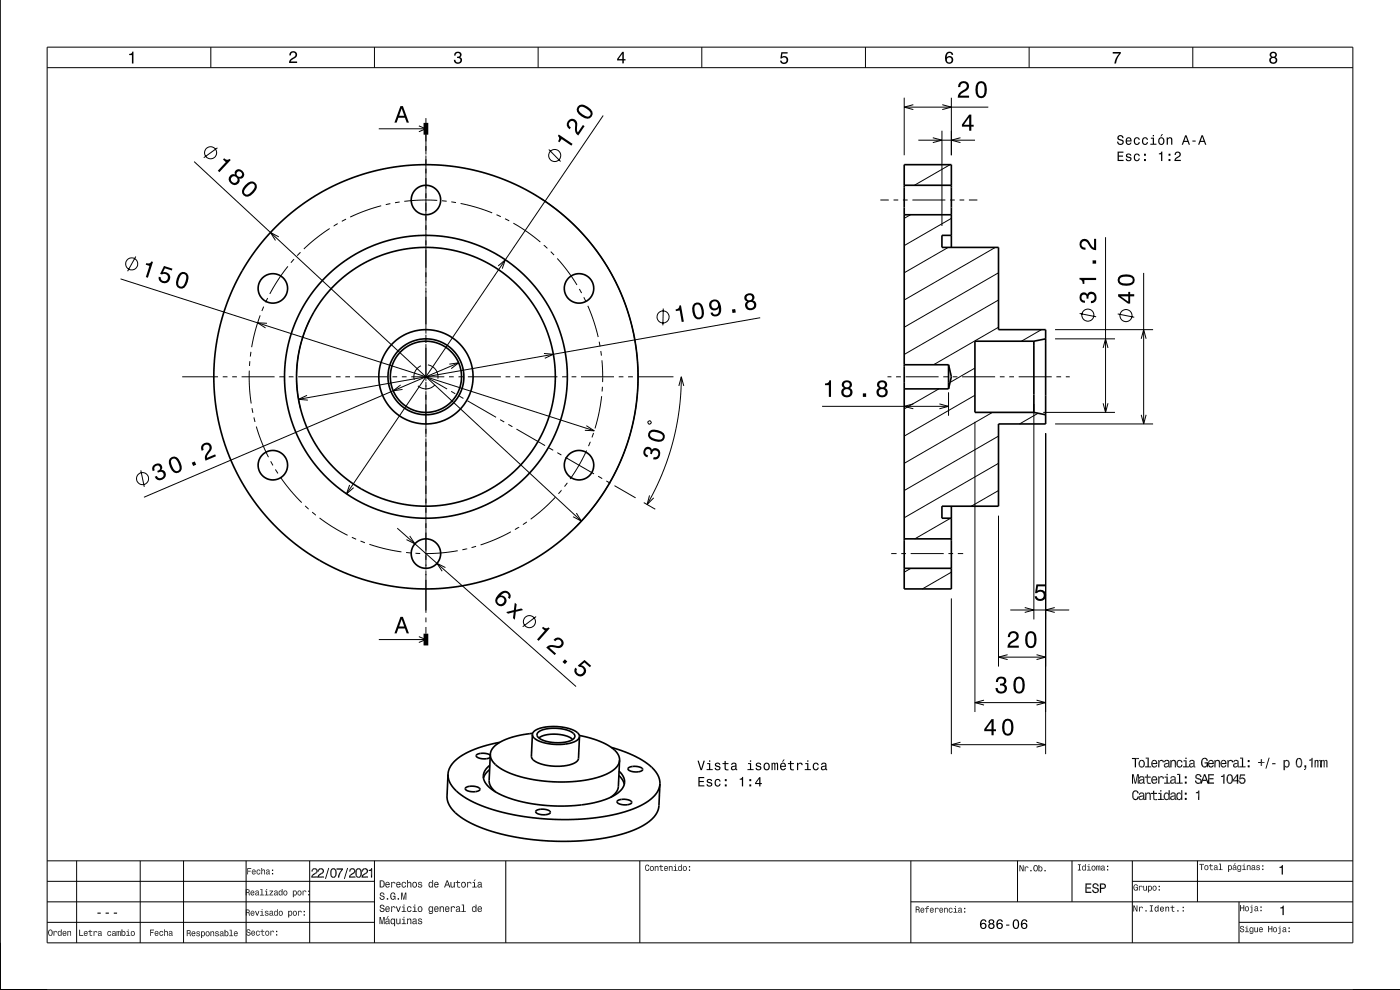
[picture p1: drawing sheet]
<svg xmlns="http://www.w3.org/2000/svg" width="297mm" height="210mm" viewBox="0 0 297 210" stroke-linecap="round" stroke-linejoin="round" font-family="sans-serif">
<g fill="none" stroke="#000" stroke-width=".21">
<path d="M10 10h277v190h-277zM10 14.4h277M44.7 10v4.4M79.4 10v4.4M114.2 10v4.4M148.9 10v4.4M183.6 10v4.4M218.3 10v4.4M253 10v4.4M41.2 34.3l82.1 76.2M46.1 31.4l-2.9 2.1M80.4 27.3h10"/>
<path d="M88.9 26.7l1.5 .6-1.5 .6M90.4 25.1v7.7M90.4 28.6v1.4M90.4 31v1M90.4 33v27.8M116.4 31.7l2.5 2.6M128 24.5l-54.5 80.3M191.8 20.7v12.2M191.8 22.7h17.9M193.8 22.2l-2 .5 2 .5M194.8 29.7h12M197.9 29.2l1.9 .5-1.9 .6"/>
<path d="M199.8 27.7v20.2M199.9 22.2l1.9 .5-1.9 .5M201.6 34.9l-7.6 4.4M201.8 20.7v12.2M203.8 29.2l-2 .5 2 .6M25.6 59.2l100.5 32.2M28.8 54.4l-1.7 3.1M59.1 50.2l-1.7-.9 1 1.7M61.1 56.5l-2.1 2.8-1.8 3M62.4 55l-.7 .7M63.7 53.5l-.7 .7M69.9 48.5l-2.8 2-2.6 2.3"/>
<path d="M71.6 47.4l-.8 .5M73.4 46.5l-.9 .4M80.9 43.6l-3.6 1.2-3 1.2M82.8 43.2l-1 .2M84.8 42.8l-1 .2M92.8 42.5h-3.8l-3.2 .2M93.8 42.6l1 .1M95.7 42.8l1 .2M97.7 43.2l3.4 .8 3.3 1.2M105.3 45.5l.9 .5M105.7 56.4l1.5-1.3-.7 1.9M107.1 46.4l.9 .5"/>
<path d="M108.9 47.3l3 1.9 2.7 2.1M114.6 42l4.1 2.9 3.7 3.4 3.3 3.7 2.8 4.1 2.3 4.2 2.1 4.8 1.3 4.8 .9 5.2 .3 5.2-.4 5-.8 5-1.5 4.7-1.9 4.7-2.4 4.3-3.1 4.3-3.4 3.7M115.4 52l.7 .7M116.8 53.4l.7 .7M118.2 54.8l2.2 2.7 2 2.9M186.8 42.4h1.8M189.6 42.4h1M191.6 42.4h1M193.2 45.6l-1.4 .7M193.6 42.4h7M201.2 52.5l-9.4 5.4M201.6 42.4h1"/>
<path d="M201.8 46.3l-10 5.8M203.6 42.4h1M205.6 42.4h1.7M211.2 52.5l-19.4 11.1M211.8 57.9l-20 11.5M234.5 50.3v37.2M242.6 57.9v32M38.7 79.9h7.6M47.3 79.9h1M49.3 79.9h1M51.3 79.9h7M52.9 78.6v3.8l.4 3.2"/>
<path d="M53 76.6l-.1 1M53.2 74.6l-.1 1M55.2 66.9l-1.1 3.3-.7 3.4M55.9 65l-.3 1M56.6 68.6l-2-.1 1.7 1.1M56.8 63.2l-.5 .9M59.3 79.9h1M61.3 79.9h1M63.3 79.9h7M65.6 68l-1.6 4.4-.9 4.7-.2 2.7 .1 2.3 .7 4.6M71.3 79.9h1M73.3 79.9h1"/>
<path d="M75.3 79.9h7M83.3 79.9h1M85.3 79.9h1M87.3 79.9h7M89.3 77.6a2.57 2.57 0 0 0-1.4 3M90.4 61v9.8M90.4 71v1.8M90.4 73v7.8M90.4 79.9l4.4 2.6M90.8 77.4a2.56 2.56 0 0 1 2.1 2.9M95.3 79.9h1M95.3 77.2l2-.2-1.6 1.2"/>
<path d="M97.3 79.9h1M97.3 77l-66.8 28.5M99.3 79.9h7M107.3 79.9h1M109.3 79.9h1M111.3 79.9h7M115.4 75l2 .2-1.8 .8M119.3 79.9h1M121.3 79.9h1M122.9 61.3l.5 .9M123.3 79.9h7M123.8 63.1l.5 .9"/>
<path d="M124.7 64.9l1.3 3.2 .9 3.4M127.1 72.5l.2 1M127.5 74.5l.1 .9M127.7 76.4l.2 3.6M131.3 79.9h1M133.3 79.9h1M135.3 79.9h7.6M140.7 65.4l-.1 3.6M144.5 79.9l-.1 3.6-.3 3.5-.6 3.2-.8 3.7-.9 3.1-1.3 3.5-1.5 3.2-1.7 3.3M161.3 67.4l-98 17.3M188.3 79.9h.8M190.1 79.9h1"/>
<path d="M192.1 79.9h7M200.1 79.9h1M202.1 79.9h1M204.1 79.9h7M206.8 78.1l-5.3 3M211.8 69.4l-13.7 8M211.8 63.6l-20 11.6M212.1 79.9h1M214.1 79.9h1M216.1 79.9h7M220.9 69.9l-4.2 2.5M223.8 71.9h12.7"/>
<path d="M223.8 69.9h20.8M224.1 79.9h1M226.1 79.9h.8M229 66.5l3.5 .7M234 73.8l.5-1.9 .6 1.9M237.1 66.6l3.5 .7M242.1 71.9l.5-2 .5 2M29.9 99.8l.7 3.5M53.5 86.6l.1 1M53.9 88.5l.2 1M54.4 90.5l1.1 3.3 1.5 3.2M57.4 97.9l.5 .8"/>
<path d="M58.4 99.6l.6 .8M65.1 83.9l-1.8 .8 2 .2M85 81.7l-1.6 1.2 2-.3M90.4 81v1.8M90.4 83v9.8M90.4 93v27.8M92.3 81.7a2.56 2.56 0 0 1-3.6 .1M95.7 83l.9 .5M97.4 84l.9 .5M99.2 85l6 3.5M106.1 89l.9 .5M107.8 90l.9 .5"/>
<path d="M109.6 91l6 3.5M116.5 95l.9 .5M118.2 96l.9 .5M120 97l6 3.5M124.4 90.3l1.7 1.1-2-.1M124.4 95.6l-1.4 2.8-2 3.2M125.2 93.7l-.3 .9M125.9 91.8l-.3 1M127.6 84l-.5 3.5-.9 3.4M127.8 82l-.1 1M127.9 80l-.1 1M137.5 89.4l.5-.1 .2 .3-.1 .2-.5 .1z"/>
<path d="M144 81.9l.5-2 .6 2M174.4 86.2h26.8M193.8 85.7l-2 .5 2 .5M199.2 82.5l-7.4 4.2M199.3 85.7l1.9 .5-1.9 .5M201.2 83.2v5M206.8 83.8l-15 8.7M206.8 89.5v61.5M210.5 87.5l-18.7 10.8M211.8 98.3l-20 11.5M211.8 92.5l-20 11.6M219.3 85.7v45.7"/>
<path d="M220.2 87.7l-3.9 2.2M221.3 87.5h15.2M221.8 91.9v68.1M223.8 89.9h20.8M234 85.5l.5 2 .6-2M242.1 88l.5 1.9 .5-1.9M59.5 101.3l2.1 2.7 2.4 2.6M64.7 107.3l.8 .7M66.2 108.6l.8 .7M67.8 109.9l3.1 2.1 2.8 1.5M74.2 102.9l-.7 1.9 1.5-1.4M74.6 114l1 .4"/>
<path d="M76.5 114.8l.9 .3M78.4 115.5l3.1 .9 3.7 .7M84.3 112l37.9 33.6M86.2 117.2l.9 .1M86.9 113.7l1.1 1.7-1.8-.9M88.1 117.4h1M97.1 116.8l-3.2 .5-3.8 .1M99.1 116.4l-1 .2M101 115.9l-1 .3M108.4 112.8l-2.9 1.5-3.5 1.3M110.1 111.8l-.9 .5M111.8 110.7l-.9 .6"/>
<path d="M117.8 105.5l-2.3 2.3-2.9 2.3M119.1 104l-.6 .7M120.4 102.4l-.6 .8M122.3 108.8l1 1.7-1.7-.9M126.9 101l.9 .5M128.6 102l.9 .5M130.4 103l4.4 2.6M136.6 106.6l2.4 1.4M137.8 105.1l-.5 1.9 1.4-1.4M189.1 117.4h1.1M191.2 117.4h1M193.2 117.4h7"/>
<path d="M201.2 117.4h1M201.7 109.9l-7.6 4.4M203.2 117.4h1.1M211.8 104.1l-5.7 3.3M211.8 109.4v32M80.4 135.7h10M88.9 135l1.5 .7-1.5 .6M90.4 121v9M90.4 131v1M90.4 133v1.4M94.5 120.4l-1.8-.9 1.1 1.7M113.7 130.8l-2.8 2.1"/>
<path d="M193.2 120.6l-1.4 .8M201.8 121.4l-6.1 3.5M201.8 126.9v33.1M211.8 139.4h10M213.8 138.9l-2 .5 2 .5M214.3 129.4h12.5M217.4 128.9l1.9 .5-1.9 .5M219.9 138.9l1.9 .5-1.9 .5M223.8 128.9l-2 .5 2 .5M201.8 158h20M203.8 157.5l-2 .5 2 .5M206.8 149h15"/>
<path d="M208.8 148.5l-2 .5 2 .6M219.9 148.5l1.9 .5-1.9 .6M219.9 157.5l1.9 .5-1.9 .5M10 182.6h277M10 187h69.4M10 191.3h69.4M10 195.7h69.4M16.3 182.6v17.4M29.7 182.6v17.4M38.9 182.6v17.4M52.2 182.6v17.4M65.7 182.6v17.4"/>
<path d="M79.4 182.6v17.4M107.3 182.6v17.4M135.7 182.6v17.4M193.2 191.3h93.8M193.2 182.6v17.4M215.9 182.6v8.7M227.4 182.6v8.7M240.2 187h46.8M240.2 182.6v17.4M254 182.6v8.7M262.8 195.7h24.2M262.8 191.3v8.7"/>
<circle cx="44.7" cy="32.4" r="1.28"/>
<circle cx="117.7" cy="33" r="1.28"/>
<circle cx="27.9" cy="56" r="1.28"/>
<circle cx="140.7" cy="67.2" r="1.28"/>
<circle cx="230.8" cy="66.8" r="1.28"/>
<circle cx="238.9" cy="66.9" r="1.28"/>
<circle cx="30.2" cy="101.5" r="1.28"/>
<circle cx="112.3" cy="131.9" r="1.28"/>
</g>
<g fill="none" stroke="#000" stroke-width=".35">
<path d="M0 0v210h297M191.8 39.3h10M191.8 45.6h10M201.8 49.9h-2v2.6h12v17.4h10v20h-10v17.5h-12v2.5h2M201.8 52.5v-17.6h-10v90h10v-17.5M191.8 77.4h9.4M201.2 77.4v5.1M201.2 77.4l.6 2.5-.6 2.6M219.3 72.4v15.1M219.3 72.4h-12.5v15.1h12.5M221.8 71.9l-2.5 .5M191.8 82.5h9.4"/>
<path d="M219.3 87.5l2.5 .5M191.8 114.3h10M191.8 120.6h10M106 157.5a19.6 19.6 0 0 0-9.3 3.7 4.4 4.4 0 0 0-1.7 3M112.9 155.8a2.41 2.41 0 0 1 2.3-1.5l2.8-.2a6.6 6.6 0 0 1 4.8 1.7l.1 .4M112.9 155.8l.3 .7a9.3 9.3 0 0 0 8.7 .8l.7-.4 .3-.7M112.9 155.8l-.2 4.6a2.36 2.36 0 0 0 2.1 1.7l2.8 .4a6.5 6.5 0 0 0 5-1.2l.1-.4 .2-4.7M113 155.6a16.4 16.4 0 0 0-7.8 2.5l-.9 .9-.3 1M114.1 155.4a7.5 7.5 0 0 1 6.3-.5 1.42 1.42 0 0 1 1.5 1.6 5.9 5.9 0 0 1-5 1 3.4 3.4 0 0 1-3-1.6zM114.3 156.6a7 7 0 0 1 7.2 .3M122.9 156a14.7 14.7 0 0 1 7.6 3.3l.7 .9 .2 1.1M129.7 158.5a19.6 19.6 0 0 1 8.8 4.5l1.1 1.6 .3 .8 .1 .9"/>
<path d="M95 164.2a5.8 5.8 0 0 0 2.8 4.4l2.2 1.3 2.4 1.1 3 1 3.3 .8 6.5 .9 3.7 .1h3.7l3.3-.3 3.8-.6 3.2-.8 2.3-.9 2.1-1.1 1.4-1.2 1-1.3 .3-1.3M95 164.2l-.2 4.8 .2 1.1 1.1 1.8 2.1 1.7 3.6 1.9 4.2 1.3 5 1 5.5 .6h5.4l5.4-.5 5-1.1 3.6-1.4 2.2-1.5 .8-.9 .6-.9 .3-1 .2-4.8M98.8 167.1a2.74 2.74 0 0 1 3 .3 2.37 2.37 0 0 1-3.1 0zM103.9 163.3l-.8 .7-.5 1M103.9 162.3l-1.1 1.3-.2 .7-.1 .7 .7 1.4 1.7 1.4 2.4 1.2 3 1 3.4 .6 3.5 .3h3.7l3.1-.3 3.4-.7 2.4-.9 1.8-1.2 .8-1.4 .1-.7-.2-.7-1-1.4M104 160.2a2.64 2.64 0 0 0-3 .1 2.08 2.08 0 0 0 2.5 .6l.5-.2M104 160a4.5 4.5 0 0 0 2.6 3.2l2.9 1.3 3.7 .9 4.2 .4h4.4l3.8-.6 3.1-1 1.2-.7 .8-.6 .5-.8 .2-.8M104 160l-.2 5.8 .4 1.2 1 1M113.7 172a2.73 2.73 0 0 1 3 .2l.1 .1a2.33 2.33 0 0 1-3.2-.1zM131 169.9a2.74 2.74 0 0 1 3 .2v.1a2.33 2.33 0 0 1-3.1-.1zM131.3 164.5l.8 .9 .3 1M131.4 161.3l-.3 5.9-.5 1-1 .9"/>
<path d="M133.3 162.9a2.74 2.74 0 0 1 3 .2v.1a2.36 2.36 0 0 1-3.1 0z"/>
<circle cx="90.4" cy="42.4" r="3.1"/>
<circle cx="57.9" cy="61.2" r="3.1"/>
<circle cx="90.4" cy="79.9" r="8"/>
<circle cx="90.4" cy="79.9" r="7.5"/>
<circle cx="90.4" cy="79.9" r="27.5"/>
<circle cx="90.4" cy="79.9" r="45"/>
<circle cx="90.4" cy="79.9" r="30"/>
<circle cx="90.4" cy="79.9" r="10"/>
<circle cx="122.8" cy="61.2" r="3.1"/>
<circle cx="57.9" cy="98.7" r="3.1"/>
<circle cx="122.8" cy="98.7" r="3.1"/>
<circle cx="90.4" cy="117.4" r="3.1"/>
</g>
<path d="M90.4 26.1v2.5M90.4 134.4v2.5" fill="none" stroke="#000" stroke-width="1" stroke-linecap="butt"/>
<g fill="#000">
<path d="M27.4 11.4a.55 .55 0 0 0 .7-.4h.2v2.5h-.3v-1.8h-.6z" fill-rule="evenodd"/>
<path d="M61.6 11.1a.84 .84 0 0 1 1.4 .2 .84 .84 0 0 1-.7 1.2l-.6 .5h1.3v.4h-1.7a1.98 1.98 0 0 1 1.3-1.5 .5 .5 0 0 0-.3-.8 .5 .5 0 0 0-.6 .7h-.3z" fill-rule="evenodd"/>
<path d="M96.5 11.2a.72 .72 0 0 1 1.1-.2 .72 .72 0 0 1 0 1.1 .8 .8 0 0 1 .3 1.2 .8 .8 0 0 1-1.1 .2l-.5-.4v-.4h.3a.52 .52 0 0 0 .5 .6 .52 .52 0 0 0 .5-.6 .52 .52 0 0 0-.6-.4v-.3a.44 .44 0 0 0 .5-.3 .44 .44 0 0 0-.3-.5 .44 .44 0 0 0-.5 .3v.3h-.4z" fill-rule="evenodd"/>
<path d="M132 11l-1.1 1.5v.3h1.1v.6h.3v-.6h.4v-.3h-.4v-1.5zM132 11.4v1.1h-.8z" fill-rule="evenodd"/>
<path d="M165.7 11.1h1.4v.3h-1.1l-.1 .6a.86 .86 0 0 1 1.2 .4 .86 .86 0 0 1-.6 1.2 .86 .86 0 0 1-1-.7h.3a.57 .57 0 0 0 .9 .2 .57 .57 0 0 0 0-.9 .57 .57 0 0 0-.9 .2h-.3z" fill-rule="evenodd"/>
<path d="M200.9 11.2a1.71 1.71 0 0 0 .1 2.3 .83 .83 0 0 0 1.1-.3 .83 .83 0 0 0-.2-1.1 .83 .83 0 0 0-1.1 .1 .74 .74 0 0 1 .6-1l.3 .1 .2 .3h.3a.8 .8 0 0 0-.5-.6 .8 .8 0 0 0-.8 .2zM200.8 12.7a.55 .55 0 0 1 1.1 0 .55 .55 0 0 1-1.1 0z" fill-rule="evenodd"/>
<path d="M236.1 11h1.7v.3a3.8 3.8 0 0 0-1 2.2h-.4a3.7 3.7 0 0 1 1-2.1h-1.3z" fill-rule="evenodd"/>
<path d="M269.5 11.1l-.1 .3a.56 .56 0 0 0 .3 .7 .78 .78 0 0 0-.2 1.2 .78 .78 0 0 0 1.2 0 .78 .78 0 0 0-.1-1.2 .68 .68 0 0 0 .2-.9 .68 .68 0 0 0-1-.2zM269.6 12.8a.51 .51 0 0 1 1 0 .51 .51 0 0 1-1 0zM269.7 11.7a.42 .42 0 0 1 .8 0 .42 .42 0 0 1-.8 0z" fill-rule="evenodd"/>
<path d="M47.5 33.6l-.2 .2 .6 .6-1.7 1.8 .3 .3 2.4-2.6-.2-.2a.77 .77 0 0 1-1.2-.1zM48.8 37.3a1.17 1.17 0 0 0 .4 1.8 1.17 1.17 0 0 0 1.6-1v-.2a.89 .89 0 0 0 1-.6 .89 .89 0 0 0-.4-1.1 .89 .89 0 0 0-1.1-.3 .89 .89 0 0 0-.5 1.1 .89 .89 0 0 0-1 .3zM49 38.1a.71 .71 0 0 1 1.4 0 .71 .71 0 0 1-1.4 0zM50.1 36.9a.6 .6 0 0 1 1.2 0 .6 .6 0 0 1-1.2 0zM52 39.3a1.42 1.42 0 0 0-.3 2.1 1.41 1.41 0 0 0 2.1-.5 1.51 1.51 0 0 0 .3-2.1 1.43 1.43 0 0 0-2.1 .5zM52.4 39.6l.8-.6a.63 .63 0 0 1 .7 .1 .63 .63 0 0 1 .1 .6 2.71 2.71 0 0 1-1.7 1.6l-.5-.5v-.3z" fill-rule="evenodd"/>
<path d="M85 22.5l-1.3 3.5h.4l.4-1h1.4l.4 1h.4l-1.2-3.5zM85.2 23l.5 1.6h-1z" fill-rule="evenodd"/>
<path d="M118.5 28.5l-.1 .3a.78 .78 0 0 1 0 1.2l.3 .2 .4-.7 2.1 1.4 .3-.4zM120.8 25.4a1.16 1.16 0 0 0 0 2l.3-.4a.7 .7 0 0 1-.4-.9 .7 .7 0 0 1 .9-.4 .7 .7 0 0 1 .4 .9 1.81 1.81 0 0 0 .7 2.2l1.3-2-.3-.3-1.1 1.6a2.21 2.21 0 0 1-.1-1.9 1.07 1.07 0 0 0-1.7-.8zM122.5 22.7a1.43 1.43 0 0 0 .9 2 1.42 1.42 0 0 0 2.1 0 1.41 1.41 0 0 0-.8-2 1.51 1.51 0 0 0-2.2 0zM122.9 22.9l.2-.2a2.38 2.38 0 0 1 2.2 1.4l-.4 .6a2.36 2.36 0 0 1-2.1-1.5z" fill-rule="evenodd"/>
<path d="M203.6 17.5l-.3 1h.4a.7 .7 0 0 1 .5-.9 .7 .7 0 0 1 .9 .5 .7 .7 0 0 1-.5 .9 1.8 1.8 0 0 0-1.4 1.7h2.4v-.4h-1.9a2.19 2.19 0 0 1 1.5-1.2 1.13 1.13 0 0 0 .1-1.6 1.13 1.13 0 0 0-1.7 0zM207.2 17.7a2.66 2.66 0 0 0 .4 3 1.14 1.14 0 0 0 1.7-.9 2.31 2.31 0 0 0-.6-2.5l-.6-.1-.5 .1zM207.8 17.7h.7a2.38 2.38 0 0 1 0 2.6h-.7a2.37 2.37 0 0 1 0-2.6z" fill-rule="evenodd"/>
<path d="M205.6 24.3l-1.5 2.1v.5h1.5v.8h.5v-.8h.5v-.4h-.5v-2.2zM205.6 24.9v1.6h-1.1z" fill-rule="evenodd"/>
<path d="M237.1 32.2v2h1.3v-.3h-1v-.7h.8v-.2h-.8v-.6h.9v-.2zM239 32.7l-.2 .3 .2 .3 .7 .3a.34 .34 0 0 1-.3 .4 .34 .34 0 0 1-.3-.3h-.3a.59 .59 0 0 0 .7 .5 .59 .59 0 0 0 .4-.8l-.7-.3a.31 .31 0 0 1 .2-.4 .31 .31 0 0 1 .4 .3h.2a.62 .62 0 0 0-1-.3zM240.7 32.8a.83 .83 0 0 0-.1 .9 .83 .83 0 0 0 .8 .5l.4-.6h-.2l-.3 .4a.58 .58 0 0 1-.5-.6 .58 .58 0 0 1 .5-.6l.3 .3h.2a.63 .63 0 0 0-.4-.5 .63 .63 0 0 0-.7 .2zM242.7 33.7v.5h.4v-.5zM242.7 32.6v.4h.4v-.4zM245.8 32.5v.2h.5v1.5h.3v-2.1zM247.9 33.7v.5h.4v-.5zM247.9 32.6v.4h.4v-.4zM249.4 32.3l-.2 .6h.2a.4 .4 0 0 1 .3-.5 .4 .4 0 0 1 .5 .3 .4 .4 0 0 1-.3 .5l-.1 .1a.93 .93 0 0 0-.7 .9h1.4v-.3h-1.1l.5-.4a.67 .67 0 0 0 .5-1 .67 .67 0 0 0-1-.2z" fill-rule="evenodd"/>
<path d="M237.2 28.8a.62 .62 0 0 0-.1 .8 .62 .62 0 0 0 .7 .2 .37 .37 0 0 1 .3 .6 .37 .37 0 0 1-.6 .1l-.3-.5h-.2a.69 .69 0 0 0 .8 .8 .69 .69 0 0 0 .4-1.1l-.6-.2a.36 .36 0 0 1-.1-.6 .36 .36 0 0 1 .6 .2v.2h.3a.68 .68 0 0 0-.5-.6 .68 .68 0 0 0-.7 .1zM239 29.3a.83 .83 0 0 0-.2 1 .83 .83 0 0 0 .8 .4l.4-.4-.7 .2-.2-.5h1v-.1a.64 .64 0 0 0-.4-.7 .64 .64 0 0 0-.7 .1zM239.2 29.4h.4l.2 .4h-.7zM240.7 29.3a.83 .83 0 0 0-.1 1 .83 .83 0 0 0 .8 .4l.4-.6h-.2l-.3 .4a.58 .58 0 0 1-.5-.6 .58 .58 0 0 1 .5-.6l.3 .4h.2a.63 .63 0 0 0-.4-.6 .63 .63 0 0 0-.7 .2zM242.4 29.3a.83 .83 0 0 0-.1 1 .83 .83 0 0 0 .9 .4l.3-.6h-.2l-.2 .4a.58 .58 0 0 1-.6-.6 .58 .58 0 0 1 .6-.6l.2 .4h.2a.63 .63 0 0 0-.4-.6 .63 .63 0 0 0-.7 .2zM244.2 29.2v.2h.4v1.1h-.6v.2h1.3v-.2h-.5v-1.3zM244.5 28.6v.3h.3v-.3zM246.5 28.5l-.3 .4h.1l.4-.4zM245.9 29.3a.83 .83 0 0 0-.2 1 .83 .83 0 0 0 .9 .4 .79 .79 0 0 0 .4-1.1 .79 .79 0 0 0-1.1-.3zM246.1 29.5l.1-.1a.56 .56 0 0 1 .6 .5 .56 .56 0 0 1-.6 .6l-.2-.3zM247.5 29.2v1.5h.3v-1.1l.4-.3 .2 .3 .1 1.1h.2v-1a.51 .51 0 0 0-.3-.6 .51 .51 0 0 0-.7 .3v-.2zM251.4 28.7l-.7 2h.3l.2-.6h.8l.2 .6h.2l-.7-2zM251.6 29l.3 .9h-.6zM253 29.8v.2h.7v-.2zM254.9 28.7l-.7 2h.2l.2-.6h.8l.2 .6h.3l-.7-2zM255 29l.3 .9h-.6z" fill-rule="evenodd"/>
<path d="M31 55.8l-.1 .4 .8 .2-.8 2.4 .5 .1 1.1-3.3-.4-.1a.77 .77 0 0 1-1.1 .3zM34.8 56.4l-.8 1.7 .3 .1a.79 .79 0 0 1 1.2 .2 .79 .79 0 0 1-.3 1.1 .79 .79 0 0 1-1.1-.4v-.3l-.4-.1a1.21 1.21 0 0 0 1.1 1.5 1.21 1.21 0 0 0 1.3-1.4 1.21 1.21 0 0 0-1.5-1l.4-.9 1.5 .5 .1-.4zM38.2 57.9a2.68 2.68 0 0 0-.6 3 1.13 1.13 0 0 0 1.9-.3 2.3 2.3 0 0 0 .2-2.6l-.5-.3h-.5zM38.4 58.3a.63 .63 0 0 1 .7-.2 .63 .63 0 0 1 .4 .5 2.73 2.73 0 0 1-.9 2.2l-.7-.2a2.29 2.29 0 0 1 .5-2.3z" fill-rule="evenodd"/>
<path d="M144.1 64.8a.77 .77 0 0 1-.8 .8l.1 .4 .8-.1 .4 2.4 .5-.1-.6-3.4zM147.3 64.4a2.43 2.43 0 0 0 .6 3.3 1.14 1.14 0 0 0 1.4-1.2 2.31 2.31 0 0 0-1-2.3h-.5zM147.5 64.7l.7-.1a2.38 2.38 0 0 1 .4 2.6l-.6 .1a2.37 2.37 0 0 1-.5-2.6zM150.6 64a1.15 1.15 0 0 0 .3 1.7 1.15 1.15 0 0 0 1.6-.4 1.02 1.02 0 0 1-.6 1.4 .56 .56 0 0 1-.7-.4l-.5 .1a1.18 1.18 0 0 0 1.4 .7 1.18 1.18 0 0 0 .9-1.3 1.77 1.77 0 0 0-1.6-2.3zM150.9 64.7a.75 .75 0 0 1 1.5 0 .75 .75 0 0 1-1.5 0zM155.3 65.7l.1 .7 .7-.1-.1-.8zM158.1 62.6a.84 .84 0 0 0 .4 1.3 1.11 1.11 0 0 0-.2 1.6 1.11 1.11 0 0 0 1.6 .1 1.03 1.03 0 0 0 .6-1 1.03 1.03 0 0 0-.8-.9 .89 .89 0 0 0 .2-1.1 .89 .89 0 0 0-1.1-.4zM158.5 64.7a.75 .75 0 0 1 1.5 0 .75 .75 0 0 1-1.5 0zM158.4 63.2a.6 .6 0 0 1 1.2 0 .6 .6 0 0 1-1.2 0z" fill-rule="evenodd"/>
<path d="M229.3 62.3a1.17 1.17 0 0 0-.2 1.3 1.17 1.17 0 0 0 1.1 .6v-.4a.62 .62 0 0 1-.8-.3 .62 .62 0 0 1 .3-.8 .62 .62 0 0 1 .8 .2v.5h.4a.72 .72 0 0 1 .5-1 .72 .72 0 0 1 .9 .5 .72 .72 0 0 1-.5 .9l-.4 .1v.4a1.18 1.18 0 0 0 1.2-1.5 1.18 1.18 0 0 0-1.8-.6l-.1 .2a.86 .86 0 0 0-1.4-.1zM229 58.9v.4a.78 .78 0 0 1 .7 .9h.3v-.8h2.5v-.5zM231.8 55.2v.7h.7v-.7zM229.3 51a1.2 1.2 0 0 0-.2 1.3 1.2 1.2 0 0 0 1.2 .7v-.5a.7 .7 0 0 1-.9-.5 .7 .7 0 0 1 .5-.8 .7 .7 0 0 1 .9 .5 1.8 1.8 0 0 0 1.7 1.4v-2.4h-.4v1.9a2.2 2.2 0 0 1-1.2-1.5 1.11 1.11 0 0 0-1.6-.1z" fill-rule="evenodd"/>
<path d="M237.2 62.4v.5l2.1 1.5h.5v-1.5h.8v-.5h-.8v-.5h-.5v.5zM237.8 62.9h1.5v1.1zM237.6 58.5a1.13 1.13 0 0 0-.5 1.2 1.13 1.13 0 0 0 1 .8 2.28 2.28 0 0 0 2.5-.6 1.13 1.13 0 0 0-.9-1.6 2.9 2.9 0 0 0-2.1 .2zM237.6 59.1a2.38 2.38 0 0 1 2.6 0v.6a2.38 2.38 0 0 1-2.6 0z" fill-rule="evenodd"/>
<path d="M137 94.9a1.17 1.17 0 0 0-.5 1.2 1.17 1.17 0 0 0 .9 .9l.1-.4a.62 .62 0 0 1-.7-.5 .62 .62 0 0 1 .5-.7 .62 .62 0 0 1 .7 .4l-.1 .5 .4 .1a.72 .72 0 0 1 .7-.8 .72 .72 0 0 1 .7 .7 .72 .72 0 0 1-.7 .7h-.3l-.1 .4a1.18 1.18 0 0 0 1.5-1.1 1.18 1.18 0 0 0-1.6-1.1l-.2 .2a.86 .86 0 0 0-1.3-.5zM137.8 91.5a1.14 1.14 0 0 0 .4 1.8 2.28 2.28 0 0 0 2.6 .1 1.14 1.14 0 0 0-.5-1.9 2.3 2.3 0 0 0-2.5 0zM138.1 91.8a2.37 2.37 0 0 1 2.5 .6l-.2 .7a2.36 2.36 0 0 1-2.5-.7z" fill-rule="evenodd"/>
<path d="M175 81.3v.4h.8v2.5h.5v-3.5h-.4a.77 .77 0 0 1-.9 .6zM178.9 80.9a.83 .83 0 0 0 .1 1.4 1.11 1.11 0 0 0-.4 1.6 1.11 1.11 0 0 0 1.6 .3 1.03 1.03 0 0 0 .7-.9 1.03 1.03 0 0 0-.6-1 .89 .89 0 0 0 .4-1.1 .89 .89 0 0 0-1-.5zM178.9 83.2a.75 .75 0 0 1 1.5 0 .75 .75 0 0 1-1.5 0zM179 81.6a.6 .6 0 0 1 1.2 0 .6 .6 0 0 1-1.2 0zM183 83.4v.8h.7v-.8zM186.3 80.9a.84 .84 0 0 0 .2 1.4 1.11 1.11 0 0 0-.4 1.6 1.11 1.11 0 0 0 1.5 .3 1.03 1.03 0 0 0 .7-.9 1.03 1.03 0 0 0-.5-1 .89 .89 0 0 0 .4-1.1 .89 .89 0 0 0-1.1-.5zM186.4 83.2a.71 .71 0 0 1 1.4 0 .71 .71 0 0 1-1.4 0zM186.5 81.6a.6 .6 0 0 1 1.2 0 .6 .6 0 0 1-1.2 0z" fill-rule="evenodd"/>
<path d="M32.6 98.7a1.05 1.05 0 0 0-.2 1.2l.4-.1a.62 .62 0 0 1 0-.9 .62 .62 0 0 1 .9 0 .62 .62 0 0 1 .1 .8l-.5 .2 .2 .4a.72 .72 0 0 1 1 0 .72 .72 0 0 1 0 1 .72 .72 0 0 1-1.1-.1l-.1-.2-.5 .1a1.17 1.17 0 0 0 1.9 .5 1.17 1.17 0 0 0-.2-1.9h-.3a.9 .9 0 0 0-.1-1.2 .9 .9 0 0 0-1.1-.1zM36 97.2a2.44 2.44 0 0 0 1.4 3.2 1.14 1.14 0 0 0 1.1-1.5 2.31 2.31 0 0 0-1.5-2.1l-.5 .1zM36.4 97.5l.6-.2a2.38 2.38 0 0 1 1 2.4l-.6 .2a2.37 2.37 0 0 1-1-2.4zM40.7 98.2l.3 .6 .6-.2-.3-.7zM43 94.3a1.16 1.16 0 0 0-.2 1.3l.4-.2a.7 .7 0 0 1 .2-.9 .7 .7 0 0 1 .9 .1 .7 .7 0 0 1-.1 1 1.8 1.8 0 0 0-.6 2.1l2.2-.9-.2-.4-1.7 .7a2.23 2.23 0 0 1 .9-1.6 1.11 1.11 0 0 0-.4-1.5 1.11 1.11 0 0 0-1.4 .3z" fill-rule="evenodd"/>
<path d="M85 130.8l-1.3 3.6h.4l.4-1.1h1.4l.4 1.1h.4l-1.2-3.6zM85.2 131.4l.5 1.5h-1z" fill-rule="evenodd"/>
<path d="M105.9 125.9a1.63 1.63 0 0 0-.4 2.4 1.15 1.15 0 0 0 1.9-.4 1.15 1.15 0 0 0-1.2-1.6 1.02 1.02 0 0 1 1.5-.4 .58 .58 0 0 1 .1 .9l.3 .3a1.18 1.18 0 0 0-.3-1.6 1.18 1.18 0 0 0-1.5 .1zM105.5 127.4a.75 .75 0 0 1 1.5 0 .75 .75 0 0 1-1.5 0zM109.2 127.8l-.2 1.6-1.6 .4 .4 .4 1.2-.3-.2 1.2 .4 .4 .2-1.7 1.6-.4-.4-.3-1.2 .3 .2-1.2z" fill-rule="evenodd"/>
<path d="M115.2 133l-.2 .2 .6 .6-1.7 1.8 .4 .3 2.3-2.6-.2-.2a.77 .77 0 0 1-1.2-.1zM117.5 135.7l.3 .3a.7 .7 0 0 1 .9-.3 .7 .7 0 0 1 .3 1 .7 .7 0 0 1-.9 .3 1.8 1.8 0 0 0-2.2 .4l1.8 1.6 .3-.4-1.5-1.2a2.22 2.22 0 0 1 1.9 .1 1.15 1.15 0 0 0 1.1-1.7 1.15 1.15 0 0 0-2-.1zM119.8 139.9l-.5 .5 .6 .5 .5-.6zM122.1 141.6a1.21 1.21 0 0 0 .4 1.8 1.21 1.21 0 0 0 1.7-.7 1.21 1.21 0 0 0-.9-1.6l.7-.6 1.1 1 .3-.3-1.4-1.2-1.4 1.2 .3 .3a.79 .79 0 0 1 1 .6 .79 .79 0 0 1-.8 .9 .79 .79 0 0 1-.8-.8l.1-.3z" fill-rule="evenodd"/>
<path d="M214.1 134.2l-.3 .9h.5a.7 .7 0 0 1 .5-.8 .7 .7 0 0 1 .8 .5 .7 .7 0 0 1-.5 .9 1.8 1.8 0 0 0-1.4 1.7h2.4v-.4h-1.9a2.2 2.2 0 0 1 1.5-1.2 1.13 1.13 0 0 0 .1-1.7 1.13 1.13 0 0 0-1.7 .1zM217.8 134.3a2.68 2.68 0 0 0 .4 3.1 1.14 1.14 0 0 0 1.6-.9 2.3 2.3 0 0 0-.6-2.5l-.5-.1-.5 .1zM218.4 134.4h.6a2.38 2.38 0 0 1 0 2.6h-.6a2.37 2.37 0 0 1 0-2.6z" fill-rule="evenodd"/>
<path d="M219.9 124h1.8v.4h-1.5l-.1 .9a1.21 1.21 0 0 1 1.7 .6 1.21 1.21 0 0 1-.8 1.6 1.21 1.21 0 0 1-1.5-1h.4a.79 .79 0 0 0 1.1 .5 .79 .79 0 0 0 .4-1.1 .79 .79 0 0 0-1.1-.3l-.3 .2h-.4z" fill-rule="evenodd"/>
<path d="M210.3 152.5l-1.5 2.2v.4h1.5v.9h.5v-.9h.5v-.4h-.5v-2.2zM210.3 153.1v1.6h-1.1zM212.9 152.9a2.67 2.67 0 0 0 .4 3.1 1.14 1.14 0 0 0 1.6-1 2.31 2.31 0 0 0-.6-2.4l-.5-.2-.5 .2zM213.5 153h.6a2.36 2.36 0 0 1 0 2.6h-.6a2.38 2.38 0 0 1 0-2.6z" fill-rule="evenodd"/>
<path d="M211.6 143.8l-.3 .9h.4a.62 .62 0 0 1 .4-.8 .62 .62 0 0 1 .7 .3 .62 .62 0 0 1-.2 .8h-.5v.4a.72 .72 0 0 1 1 .5 .72 .72 0 0 1-.5 .9 .72 .72 0 0 1-.9-.5l-.1-.4h-.4a1.18 1.18 0 0 0 1.5 1.2 1.18 1.18 0 0 0 .6-1.8l-.2-.1a.97 .97 0 0 0 .2-1.4 .97 .97 0 0 0-1.4-.2zM215.3 144a2.67 2.67 0 0 0 .4 3 1.14 1.14 0 0 0 1.6-.9 2.3 2.3 0 0 0-.6-2.5l-.5-.1-.5 .1zM215.9 144h.6a2.37 2.37 0 0 1 0 2.6h-.6a2.37 2.37 0 0 1 0-2.6z" fill-rule="evenodd"/>
<path d="M148.2 164.8v2h1.2v-.2h-1v-.7h.9v-.2h-.9v-.6h1v-.3zM150.1 165.3l-.2 .4 .1 .3 .8 .2a.35 .35 0 0 1-.3 .5 .35 .35 0 0 1-.4-.4h-.2a.59 .59 0 0 0 .7 .6 .59 .59 0 0 0 .4-.8l-.8-.3a.31 .31 0 0 1 .3-.4 .31 .31 0 0 1 .3 .3h.3a.62 .62 0 0 0-1-.4zM151.8 165.4a.83 .83 0 0 0-.2 1 .83 .83 0 0 0 .9 .4l.4-.5h-.3l-.2 .3a.58 .58 0 0 1-.6-.6 .58 .58 0 0 1 .6-.5l.2 .3h.3a.63 .63 0 0 0-.5-.6 .63 .63 0 0 0-.6 .2zM153.8 166.4v.4h.4v-.4zM153.8 165.3v.4h.4v-.4zM156.9 165.2v.2h.5v1.4h.2v-2zM159 166.4v.4h.4v-.4zM159 165.3v.4h.4v-.4zM161.1 164.9l-.9 1.2v.2h.9v.5h.2v-.5h.3v-.2h-.3v-1.2zM161.1 165.2v.9h-.7z" fill-rule="evenodd"/>
<path d="M148 161.4l.6 2h.3l.6-2h-.2l-.5 1.7-.6-1.7zM150 161.9v.2h.4v1h-.5v.3h1.3v-.3h-.5v-1.2zM150.4 161.3v.3h.3v-.3zM151.8 161.9l-.2 .3 .2 .3 .7 .3a.35 .35 0 0 1-.2 .4 .35 .35 0 0 1-.4-.3h-.3a.59 .59 0 0 0 .7 .5 .59 .59 0 0 0 .4-.8l-.7-.3a.31 .31 0 0 1 .2-.4 .31 .31 0 0 1 .4 .3h.2a.62 .62 0 0 0-1-.3zM153.7 161.4v.5h-.4v.2h.4v1a.6 .6 0 0 0 .8 .3v-.2l-.5-.1v-.3v-.7h.5v-.2h-.5v-.5zM155.3 161.9l-.2 .4h.2a.32 .32 0 0 1 .4-.3 .32 .32 0 0 1 .2 .4 .61 .61 0 0 0-.7 .2 .61 .61 0 0 0 0 .7 .6 .6 0 0 0 .8-.1l.1 .1 .3 .1-.2-.4v-.8a.58 .58 0 0 0-.3-.4 .58 .58 0 0 0-.6 .1zM155.4 162.8l.6-.2v.2a.34 .34 0 0 1-.3 .4 .34 .34 0 0 1-.4-.4zM158.7 161.9v.2h.4v1h-.5v.3h1.3v-.3h-.6v-1.2zM159.1 161.3v.3h.3v-.3zM160.5 161.9l-.2 .3 .1 .3 .8 .3a.35 .35 0 0 1-.3 .4 .35 .35 0 0 1-.4-.3h-.2a.59 .59 0 0 0 .7 .5 .59 .59 0 0 0 .4-.8l-.8-.3a.31 .31 0 0 1 .3-.4 .31 .31 0 0 1 .3 .3h.3a.62 .62 0 0 0-1-.3zM162.1 162a.83 .83 0 0 0-.1 1 .83 .83 0 0 0 .9 .4 .79 .79 0 0 0 .4-1.1 .79 .79 0 0 0-1.2-.3zM162.3 162.1l.2-.1a.56 .56 0 0 1 .6 .6 .56 .56 0 0 1-.6 .6l-.2-.4zM163.7 161.8v1.6h.2v-1.2l.2-.2 .2 .1v1.3h.2v-1.2l.2-.2 .1 .3v1.1h.3v-1.3l-.2-.3-.4 .2-.3-.2-.3 .2v-.2zM166.2 161.1l-.3 .5h.2l.4-.5zM165.6 162a.83 .83 0 0 0-.1 .9 .83 .83 0 0 0 .8 .5l.4-.5-.7 .3-.3-.5h1l.1-.2a.64 .64 0 0 0-.4-.7 .64 .64 0 0 0-.8 .2zM165.8 162.1l.5-.1 .2 .5h-.8zM167.6 161.4v.5h-.5v.2h.5v1a.6 .6 0 0 0 .8 .3v-.2l-.5-.1-.1-.3v-.7h.6v-.2h-.6v-.5zM169.1 161.8v1.6h.2l.1-1.3 .5-.1 .1 .3h.3a.51 .51 0 0 0-.4-.5 .51 .51 0 0 0-.6 .3v-.3zM170.8 161.9v.2h.4v1h-.5v.3h1.3v-.3h-.5v-1.2zM171.2 161.3v.3h.3v-.3zM172.6 162a.83 .83 0 0 0-.2 .9 .83 .83 0 0 0 .9 .5l.4-.6h-.2l-.3 .4a.58 .58 0 0 1-.5-.6 .58 .58 0 0 1 .5-.6l.2 .3h.3a.62 .62 0 0 0-.4-.5 .62 .62 0 0 0-.7 .2zM174.3 161.9l-.1 .4h.2a.32 .32 0 0 1 .4-.3 .32 .32 0 0 1 .2 .4 .61 .61 0 0 0-.7 .2 .61 .61 0 0 0 0 .7 .6 .6 0 0 0 .8-.1l.1 .1 .3 .1-.2-.3v-.9a.58 .58 0 0 0-.4-.4 .58 .58 0 0 0-.6 .1zM174.4 162.8l.7-.2v.2a.34 .34 0 0 1-.4 .4 .34 .34 0 0 1-.3-.4z" fill-rule="evenodd"/>
<path d="M240.1 160.8h1.5l-.9 .2h-.6z" fill-rule="evenodd"/>
<path d="M240.1 164.2h.4l.4 1.8 .3-1.8h.4v2l-.2-1.8-.4 1.8h-.3l-.3-1.8v1.8h-.3z" fill-rule="evenodd"/>
<path d="M240.2 168.2l.2 1.3-.2-.4z" fill-rule="evenodd"/>
<path d="M240.4 167.9v1.6l-.2-1.3z" fill-rule="evenodd"/>
<path d="M240.5 169l.1 .7-.2-.2z" fill-rule="evenodd"/>
<path d="M240.4 167.9l.5-.3-.4 .7z" fill-rule="evenodd"/>
<path d="M240.9 167.6l.2 .1v.3l-.4-.1z" fill-rule="evenodd"/>
<path d="M240.7 161l.9-.2v.2h-.6v1.8h-.3z" fill-rule="evenodd"/>
<path d="M240.5 169l.1 .3a.37 .37 0 0 0 .6 .1v.3h-.6z" fill-rule="evenodd"/>
<path d="M241.1 167.7l.5 .6h-.3z" fill-rule="evenodd"/>
<path d="M241.3 168.9h.3l-.4 .8z" fill-rule="evenodd"/>
<path d="M241.7 165.5l.1 .7-.2-.2z" fill-rule="evenodd"/>
<path d="M241.7 168.9l.1 .8-.2-.2z" fill-rule="evenodd"/>
<path d="M241.6 161.7l.1 .9z" fill-rule="evenodd"/>
<path d="M241.4 164.4l.2 1.8h-.2z" fill-rule="evenodd"/>
<path d="M241.7 161.4v1.2l-.1-.9z" fill-rule="evenodd"/>
<path d="M241.8 162.3l.1 .5-.2-.2z" fill-rule="evenodd"/>
<path d="M241.9 165.4l.4-.1v.2l-.5 .2z" fill-rule="evenodd"/>
<path d="M241.9 168.8h.4v.2l-.5 .2z" fill-rule="evenodd"/>
<path d="M241.8 164.8v.3h-.2z" fill-rule="evenodd"/>
<path d="M241.8 168.2v.4h-.2z" fill-rule="evenodd"/>
<path d="M241.9 162.5l.5 .1 .1 .2h-.6z" fill-rule="evenodd"/>
<path d="M241.7 161.4l.5-.2-.4 .5z" fill-rule="evenodd"/>
<path d="M241.8 164.8l.4-.2-.3 .4z" fill-rule="evenodd"/>
<path d="M241.8 168.2l.4-.1-.3 .4z" fill-rule="evenodd"/>
<path d="M241.7 165.5l.2-.1-.1 .5 .2 .4-.2-.1z" fill-rule="evenodd"/>
<path d="M241.7 168.9l.2-.1-.1 .6 .2 .3h-.2z" fill-rule="evenodd"/>
<path d="M242.2 161.2l.5 .2-.1 .6a.48 .48 0 0 0-.4-.6h-.2z" fill-rule="evenodd"/>
<path d="M242.2 164.6l.2 .1 .1 .3-.5-.1z" fill-rule="evenodd"/>
<path d="M242.2 168.1h.2l.1 .3-.5-.1z" fill-rule="evenodd"/>
<path d="M242 166l.3 .2-.3 .1z" fill-rule="evenodd"/>
<path d="M242 169.5l.3 .2h-.3z" fill-rule="evenodd"/>
<path d="M242.5 165.1v.9v-.6l-.2 .1z" fill-rule="evenodd"/>
<path d="M242.1 166.1l.3-.1 .1-.3v.3l-.2 .2z" fill-rule="evenodd"/>
<path d="M242.5 168.5v1v-.6l-.2 .1z" fill-rule="evenodd"/>
<path d="M242.1 169.5l.3-.1 .1-.3v.4l-.2 .2z" fill-rule="evenodd"/>
<path d="M242.6 162.3l.1 .3-.2 .2-.1-.2z" fill-rule="evenodd"/>
<path d="M242.5 166v.1z" fill-rule="evenodd"/>
<path d="M242.5 169.5v.1z" fill-rule="evenodd"/>
<path d="M242.4 164.7h.2l.2 1.6-.3-.2z" fill-rule="evenodd"/>
<path d="M242.4 168.1l.2 .1 .2 1.5-.3-.1z" fill-rule="evenodd"/>
<path d="M242.6 164.7l.2 1.6z" fill-rule="evenodd"/>
<path d="M242.6 168.2l.2 1.5z" fill-rule="evenodd"/>
<path d="M242.7 161.4a1.14 1.14 0 0 1 0 1.2l-.1-.3z" fill-rule="evenodd"/>
<path d="M242.8 166l.1 .2-.1 .1z" fill-rule="evenodd"/>
<path d="M242.8 169.5l.1 .2h-.1z" fill-rule="evenodd"/>
<path d="M243 160.7h.7l-.3 .2h-.4z" fill-rule="evenodd"/>
<path d="M242.9 168.1h.3v.3l.1-.1-.1 1.4z" fill-rule="evenodd"/>
<path d="M242.9 168.1l.3 1.6h-.3z" fill-rule="evenodd"/>
<path d="M243.3 165v1z" fill-rule="evenodd"/>
<path d="M243.5 164.3v.4h.6v.3h-.6l-.1 1.2z" fill-rule="evenodd"/>
<path d="M243.3 164.3h.2l-.2 1.7v-1h-.5v-.3h.5z" fill-rule="evenodd"/>
<path d="M243.5 165.7v.6l-.1-.1z" fill-rule="evenodd"/>
<path d="M243.5 164.3l-.1 1.9z" fill-rule="evenodd"/>
<path d="M243.5 165.9l.3 .4h-.3z" fill-rule="evenodd"/>
<path d="M243.4 160.9l.3-.2v1.9l.5 .2h-1.3v-.2h.5z" fill-rule="evenodd"/>
<path d="M243.7 162.6h.5v.2z" fill-rule="evenodd"/>
<path d="M243.3 168.3l.3-.2 .1 .2h-.3l-.2 .3z" fill-rule="evenodd"/>
<path d="M243.7 166l.4 .1v.2h-.3z" fill-rule="evenodd"/>
<path d="M243.6 168.1l.5 .2v1.4z" fill-rule="evenodd"/>
<path d="M244.1 168.3v1.4z" fill-rule="evenodd"/>
<path d="M243.9 168.7l.2 1h-.2z" fill-rule="evenodd"/>
<path d="M244.4 161.4v1.2a1.16 1.16 0 0 1 0-1.2z" fill-rule="evenodd"/>
<path d="M244.4 164.8v1.3a1.15 1.15 0 0 1 0-1.3z" fill-rule="evenodd"/>
<path d="M244.4 161.4l.2-.2-.1 .5z" fill-rule="evenodd"/>
<path d="M244.4 164.8l.2-.1-.1 .4z" fill-rule="evenodd"/>
<path d="M244.6 161.2h.3v.2l-.4 .3z" fill-rule="evenodd"/>
<path d="M244.6 164.7l.3-.1v.3l-.4 .2z" fill-rule="evenodd"/>
<path d="M244.6 168.4v1z" fill-rule="evenodd"/>
<path d="M244.9 167.7v.5h.5v.2h-.5l-.2 1.2z" fill-rule="evenodd"/>
<path d="M244.6 167.7h.3l-.3 1.7v-1h-.4v-.2h.4z" fill-rule="evenodd"/>
<path d="M244.9 169.1v.6l-.2-.1z" fill-rule="evenodd"/>
<path d="M244.9 167.7l-.2 1.9z" fill-rule="evenodd"/>
<path d="M244.4 161.4l.1 .9 .4 .3v.2l-.5-.2z" fill-rule="evenodd"/>
<path d="M244.9 162.6l.2-.1v.3h-.2z" fill-rule="evenodd"/>
<path d="M244.4 164.8l.1 1 .4 .3v.2l-.5-.2z" fill-rule="evenodd"/>
<path d="M244.9 166.1l.2-.1v.3h-.2z" fill-rule="evenodd"/>
<path d="M244.9 169.3l.2 .4h-.2z" fill-rule="evenodd"/>
<path d="M244.9 161.2l.4 .2-.1 .1-.3-.1z" fill-rule="evenodd"/>
<path d="M244.9 164.6l.4 .2-.1 .2-.3-.1z" fill-rule="evenodd"/>
<path d="M244.5 161.9h.8l-.1-.4 .1-.1 .2 .7h-1z" fill-rule="evenodd"/>
<path d="M244.5 165.3h.8l-.1-.3 .1-.2 .2 .7h-1z" fill-rule="evenodd"/>
<path d="M245 169.5h.4v.2h-.3z" fill-rule="evenodd"/>
<path d="M245.2 162.3h.3l-.4 .5z" fill-rule="evenodd"/>
<path d="M245.2 165.8h.3l-.4 .5z" fill-rule="evenodd"/>
<path d="M245.3 161.4l.2 .7z" fill-rule="evenodd"/>
<path d="M245.3 164.8l.2 .7z" fill-rule="evenodd"/>
<path d="M245.7 168.2h.7l-.3 .2h-.4z" fill-rule="evenodd"/>
<path d="M245.7 161.2h.2v.3l.1-.1v1.4z" fill-rule="evenodd"/>
<path d="M245.7 164.7h.2v.2l.1-.1v1.4z" fill-rule="evenodd"/>
<path d="M245.7 161.2l.3 1.6h-.3z" fill-rule="evenodd"/>
<path d="M245.7 164.7l.3 1.5h-.3z" fill-rule="evenodd"/>
<path d="M246 161.4l.6-.2v.4l-.2-.2-.3 .1z" fill-rule="evenodd"/>
<path d="M246 161.4v.3z" fill-rule="evenodd"/>
<path d="M246 164.8l.6-.1v.3l-.2-.1-.3 .1z" fill-rule="evenodd"/>
<path d="M246 164.8v.3z" fill-rule="evenodd"/>
<path d="M246.1 167.6h.3v.3h-.3z" fill-rule="evenodd"/>
<path d="M246.1 168.4l.3-.2v1.3l.5 .2h-1.3v-.2h.5z" fill-rule="evenodd"/>
<path d="M246.4 169.5h.5v.2z" fill-rule="evenodd"/>
<path d="M246.6 161.2l.3 .5h-.2z" fill-rule="evenodd"/>
<path d="M246.6 164.7l.3 .5h-.2z" fill-rule="evenodd"/>
<path d="M247 162l.2 .8-.3-.4z" fill-rule="evenodd"/>
<path d="M246.9 168.6l.1 .9z" fill-rule="evenodd"/>
<path d="M247.1 164.7h.6l-.2 .3h-.4z" fill-rule="evenodd"/>
<path d="M247 168.3l.5-.2-.4 .6v.5z" fill-rule="evenodd"/>
<path d="M247.2 161.9l.5-.1-.1 .3-.4 .1z" fill-rule="evenodd"/>
<path d="M247.1 161.3l.1 .4h-.2z" fill-rule="evenodd"/>
<path d="M247.5 168.1l.2 .1 .1 .3-.3-.2-.3 .2z" fill-rule="evenodd"/>
<path d="M247.1 161.3l.4-.1-.3 .4z" fill-rule="evenodd"/>
<path d="M247 162l.2-.1v.6l.2 .3h-.2z" fill-rule="evenodd"/>
<path d="M247.5 161.2h.3v.3l-.4-.1z" fill-rule="evenodd"/>
<path d="M247.3 162.6l.3 .2h-.2z" fill-rule="evenodd"/>
<path d="M247 168.3l.1 .9 .4 .5-.5-.2-.1-.9z" fill-rule="evenodd"/>
<path d="M247.5 164.2h.2v.3h-.2z" fill-rule="evenodd"/>
<path d="M247.5 165l.2-.3v1.3l.5 .2h-1.3v-.2h.6z" fill-rule="evenodd"/>
<path d="M247.7 166h.5v.2z" fill-rule="evenodd"/>
<path d="M247.8 161.6l.1 1-.1-.6-.2 .1z" fill-rule="evenodd"/>
<path d="M247.4 162.6l.3-.1 .1-.3 .1 .4-.3 .2z" fill-rule="evenodd"/>
<path d="M247.9 162.6v.1z" fill-rule="evenodd"/>
<path d="M247.2 169.4l.1 .1a.37 .37 0 0 0 .6-.3v-.3v.5l-.3 .3h-.1z" fill-rule="evenodd"/>
<path d="M247.9 167.6l.3 2.1-.3-.3-.2-1.2 .2 .2z" fill-rule="evenodd"/>
<path d="M247.8 161.2l.2 .1 .1 1.5-.2-.1z" fill-rule="evenodd"/>
<path d="M248 161.3l.1 1.5z" fill-rule="evenodd"/>
<path d="M247.9 169.4l.3 .3h-.3z" fill-rule="evenodd"/>
<path d="M248.4 165.5l.1 .7-.2-.2z" fill-rule="evenodd"/>
<path d="M248.4 168.9l.1 .8-.2-.2z" fill-rule="evenodd"/>
<path d="M248.1 162.6l.1 .2h-.1z" fill-rule="evenodd"/>
<path d="M248.5 165.4l.5-.1v.2l-.5 .2z" fill-rule="evenodd"/>
<path d="M248.5 168.8h.5v.2l-.5 .2z" fill-rule="evenodd"/>
<path d="M248.3 161.2h.2v.3l.1-.2-.1 1.5z" fill-rule="evenodd"/>
<path d="M248.4 164.8l.1 .3h-.2z" fill-rule="evenodd"/>
<path d="M248.4 168.2l.1 .4h-.2z" fill-rule="evenodd"/>
<path d="M248.3 161.2l.2 1.6h-.2z" fill-rule="evenodd"/>
<path d="M248.4 164.8l.5-.2-.4 .4z" fill-rule="evenodd"/>
<path d="M248.4 168.2l.5-.1-.4 .4z" fill-rule="evenodd"/>
<path d="M248.4 165.5l.1-.1v.5l.2 .4-.2-.1z" fill-rule="evenodd"/>
<path d="M248.4 168.9l.1-.1v.6l.2 .3h-.2z" fill-rule="evenodd"/>
<path d="M248.9 164.6l.2 .1 .1 .3-.5-.1z" fill-rule="evenodd"/>
<path d="M248.9 168.1h.2l.1 .3-.5-.1z" fill-rule="evenodd"/>
<path d="M248.6 166l.4 .2-.3 .1z" fill-rule="evenodd"/>
<path d="M248.6 169.5l.4 .2h-.3z" fill-rule="evenodd"/>
<path d="M248.6 161.3l.4-.1 .1 .2h-.3l-.2 .3z" fill-rule="evenodd"/>
<path d="M249.2 165.1v.9v-.6l-.2 .1z" fill-rule="evenodd"/>
<path d="M248.7 166.1l.3-.1 .2-.3v.3l-.2 .2z" fill-rule="evenodd"/>
<path d="M249.2 168.5v1v-.6l-.2 .1z" fill-rule="evenodd"/>
<path d="M248.7 169.5l.3-.1 .2-.3v.4l-.2 .2z" fill-rule="evenodd"/>
<path d="M249.2 166v.1z" fill-rule="evenodd"/>
<path d="M249.2 169.5v.1z" fill-rule="evenodd"/>
<path d="M249 161.2l.4 .2 .1 1.4z" fill-rule="evenodd"/>
<path d="M249.1 164.7h.2l.1 1.6-.2-.2z" fill-rule="evenodd"/>
<path d="M249.1 168.1l.2 .1 .1 1.5-.2-.1z" fill-rule="evenodd"/>
<path d="M249.3 164.7l.1 1.6z" fill-rule="evenodd"/>
<path d="M249.3 168.2l.1 1.5z" fill-rule="evenodd"/>
<path d="M249.4 161.4l.1 1.4z" fill-rule="evenodd"/>
<path d="M249.2 161.8l.3 1h-.3z" fill-rule="evenodd"/>
<path d="M249.6 168.6l.1 .9z" fill-rule="evenodd"/>
<path d="M249.4 166l.2 .2-.2 .1z" fill-rule="evenodd"/>
<path d="M249.4 169.5l.2 .2h-.2z" fill-rule="evenodd"/>
<path d="M249.6 161.7l.1 .9z" fill-rule="evenodd"/>
<path d="M249.7 164.2h.7l-.3 .2h-.4z" fill-rule="evenodd"/>
<path d="M249.7 161.4l.2 .9-.2 .3-.1-.9z" fill-rule="evenodd"/>
<path d="M249.7 168.3l.4-.2-.3 .6v.5z" fill-rule="evenodd"/>
<path d="M249.9 162.3v.5l-.2-.2z" fill-rule="evenodd"/>
<path d="M250.1 168.1l.3 .1 .1 .3-.3-.2-.3 .2z" fill-rule="evenodd"/>
<path d="M249.7 161.4l.5-.2-.3 .5z" fill-rule="evenodd"/>
<path d="M250.2 161.2h.3v.3l-.4-.1z" fill-rule="evenodd"/>
<path d="M249.7 168.3l.1 .9 .3 .5-.4-.2-.1-.9z" fill-rule="evenodd"/>
<path d="M250.1 164.4l.3-.2v1.8l.5 .2h-1.3v-.2h.5z" fill-rule="evenodd"/>
<path d="M250.4 166h.5v.2z" fill-rule="evenodd"/>
<path d="M249.9 162.3l.2 .3 .4-.1v.3h-.6z" fill-rule="evenodd"/>
<path d="M249.9 169.4l.1 .1a.37 .37 0 0 0 .5-.3l.1-.3v.5l-.3 .3h-.2z" fill-rule="evenodd"/>
<path d="M250.6 167.6l.2 2.1-.2-.3-.2-1.2 .2 .2z" fill-rule="evenodd"/>
<path d="M250.6 162.2h.3l-.4 .6z" fill-rule="evenodd"/>
<path d="M250.5 161.2l.3 .5h-.2z" fill-rule="evenodd"/>
<path d="M250.6 169.4l.2 .3h-.2z" fill-rule="evenodd"/>
<path d="M251.1 161.3h.6l-.2 .2h-.4z" fill-rule="evenodd"/>
<path d="M251.3 165.8h.4v.4h-.4z" fill-rule="evenodd"/>
<path d="M251.3 164.7h.4v.4h-.4z" fill-rule="evenodd"/>
<path d="M251.3 169.3h.4v.4h-.4z" fill-rule="evenodd"/>
<path d="M251.3 168.1h.4v.5h-.4z" fill-rule="evenodd"/>
<path d="M251.5 160.7h.2v.3h-.2z" fill-rule="evenodd"/>
<path d="M251.5 161.5l.2-.2v1.3l.6 .2h-1.3v-.2h.5z" fill-rule="evenodd"/>
<path d="M251.7 162.6h.6v.2z" fill-rule="evenodd"/>
<path d="M252.4 162l.1 .8-.2-.2z" fill-rule="evenodd"/>
<path d="M252.5 161.9l.5-.1v.3l-.5 .1z" fill-rule="evenodd"/>
<path d="M252.4 161.3l.1 .4h-.2z" fill-rule="evenodd"/>
<path d="M252.4 161.3l.5-.1-.4 .4z" fill-rule="evenodd"/>
<path d="M252.4 162l.1-.1v.6l.2 .3h-.2z" fill-rule="evenodd"/>
<path d="M252.9 161.2h.2l.1 .3-.5-.1z" fill-rule="evenodd"/>
<path d="M252.6 162.6l.4 .2h-.3z" fill-rule="evenodd"/>
<path d="M253.2 161.6v1v-.6l-.2 .1z" fill-rule="evenodd"/>
<path d="M252.7 162.6l.3-.1 .2-.3v.4l-.2 .2z" fill-rule="evenodd"/>
<path d="M253.2 162.6v.1z" fill-rule="evenodd"/>
<path d="M253.1 161.2l.2 .1 .1 1.5-.2-.1z" fill-rule="evenodd"/>
<path d="M253.3 161.3l.1 1.5z" fill-rule="evenodd"/>
<path d="M253.5 165.6h.3l.1 .6-.3-.3z" fill-rule="evenodd"/>
<path d="M253.4 162.6l.2 .2h-.2z" fill-rule="evenodd"/>
<path d="M253.6 164.5l.1 .6z" fill-rule="evenodd"/>
<path d="M253.7 164.3l.2-.1v1l-.2-.1-.1-.6z" fill-rule="evenodd"/>
<path d="M253.8 164.7l.1 .5z" fill-rule="evenodd"/>
<path d="M253.9 164.2h.6l-.6 .4z" fill-rule="evenodd"/>
<path d="M253.9 165.9l.5 .1 .1 .2h-.6z" fill-rule="evenodd"/>
<path d="M253.9 164.9l.2 .1v.3l-.2-.1z" fill-rule="evenodd"/>
<path d="M253.7 168.1l.5-.3 .2 1.9h-.2v-1.4h-.5z" fill-rule="evenodd"/>
<path d="M254.2 164.4l.3-.2 .2 .1-.1 .4z" fill-rule="evenodd"/>
<path d="M254.2 167.7h.2v2z" fill-rule="evenodd"/>
<path d="M254.1 165l.5 .2-.3 .2-.2-.1z" fill-rule="evenodd"/>
<path d="M254.3 165.4l.3-.2 .2 .1-.1 .4z" fill-rule="evenodd"/>
<path d="M254.4 166l.2-.2 .1 .3-.2 .1z" fill-rule="evenodd"/>
<path d="M254.7 164.3l.2 .5h-.3z" fill-rule="evenodd"/>
<path d="M255 161v1.6a1.52 1.52 0 0 1 0-1.6z" fill-rule="evenodd"/>
<path d="M254.8 165.3a.59 .59 0 0 1-.1 .8l-.1-.3z" fill-rule="evenodd"/>
<path d="M255.4 164.2h.3l.7 2h-.2l-.6-1.7-.4 1.1z" fill-rule="evenodd"/>
<path d="M255.2 165.4h.7v.2h-.7z" fill-rule="evenodd"/>
<path d="M255 161l.6-.3-.5 .7z" fill-rule="evenodd"/>
<path d="M255.6 160.7l.2 .1 .1 .4-.2-.2h-.3z" fill-rule="evenodd"/>
<path d="M255 161l.1 1.1 .3 .4-.2 .3-.2-.2z" fill-rule="evenodd"/>
<path d="M255.4 162.5a.41 .41 0 0 0 .6-.3l-.2 .6h-.3z" fill-rule="evenodd"/>
<path d="M255.4 162.5l.1 .3h-.3z" fill-rule="evenodd"/>
<path d="M255.4 164.2l-.5 2h-.2z" fill-rule="evenodd"/>
<path d="M256 161.9v.8z" fill-rule="evenodd"/>
<path d="M255.5 161.7l.5 .2h-.5z" fill-rule="evenodd"/>
<path d="M255.8 160.8l.4 .6h-.2z" fill-rule="evenodd"/>
<path d="M255.5 161.7h.8v1.1h-.2l-.1-.9z" fill-rule="evenodd"/>
<path d="M256.4 161.4v1.2a1.16 1.16 0 0 1 0-1.2z" fill-rule="evenodd"/>
<path d="M256.4 161.4l.2-.2-.1 .5z" fill-rule="evenodd"/>
<path d="M256.6 161.2h.3v.2l-.4 .3z" fill-rule="evenodd"/>
<path d="M256.3 164.2h1.2v.3h-1v1.5z" fill-rule="evenodd"/>
<path d="M256.5 165.1h.9v.2h-.9z" fill-rule="evenodd"/>
<path d="M256.3 164.2l.2 1.8h1v.2h-1.2z" fill-rule="evenodd"/>
<path d="M256.4 161.4l.1 .9 .4 .3v.2l-.5-.2z" fill-rule="evenodd"/>
<path d="M256.9 162.6l.2-.1v.3h-.2z" fill-rule="evenodd"/>
<path d="M256.9 161.2l.5 .2-.2 .1-.3-.1z" fill-rule="evenodd"/>
<path d="M256.5 161.9h.8l-.1-.4 .2-.1 .1 .7h-1z" fill-rule="evenodd"/>
<path d="M257.2 162.3h.3l-.4 .5z" fill-rule="evenodd"/>
<path d="M257.4 161.4l.1 .7z" fill-rule="evenodd"/>
<path d="M257.6 161.2h.3v.3l.1-.2-.1 1.5z" fill-rule="evenodd"/>
<path d="M257.6 161.2l.3 1.6h-.3z" fill-rule="evenodd"/>
<path d="M258 161.3l.3-.1 .1 .2h-.3l-.2 .3z" fill-rule="evenodd"/>
<path d="M258.3 161.2l.5 .2v1.4z" fill-rule="evenodd"/>
<path d="M258.8 161.4v1.4z" fill-rule="evenodd"/>
<path d="M258.6 161.8l.2 1h-.2z" fill-rule="evenodd"/>
<path d="M259.1 161.4v1.2a1.17 1.17 0 0 1 0-1.2z" fill-rule="evenodd"/>
<path d="M259.1 161.4l.2-.2-.1 .5z" fill-rule="evenodd"/>
<path d="M259.3 161.2h.3v.2l-.4 .3z" fill-rule="evenodd"/>
<path d="M259 164.6l.5-.2 .3 1.8h-.3v-1.4h-.5z" fill-rule="evenodd"/>
<path d="M259.6 164.2h.2v2z" fill-rule="evenodd"/>
<path d="M259.1 161.4l.1 .9 .4 .3-.1 .2-.4-.2z" fill-rule="evenodd"/>
<path d="M259.6 162.6l.2-.1v.3h-.3z" fill-rule="evenodd"/>
<path d="M259.6 161.2l.4 .2-.2 .1-.2-.1z" fill-rule="evenodd"/>
<path d="M259.2 161.9h.7l-.1-.4 .2-.1 .2 .7h-1z" fill-rule="evenodd"/>
<path d="M259.9 162.3h.3l-.4 .5z" fill-rule="evenodd"/>
<path d="M260 161.4l.2 .7z" fill-rule="evenodd"/>
<path d="M260.2 164.8l.2 1.2z" fill-rule="evenodd"/>
<path d="M260.4 164.5l.1 .4-.1 1.1-.2-1.2z" fill-rule="evenodd"/>
<path d="M260.5 165.6l.1 .6-.2-.2z" fill-rule="evenodd"/>
<path d="M260.4 164.5l.5-.3-.4 .7z" fill-rule="evenodd"/>
<path d="M260.4 161.2h.2v.3l.1-.1-.1 1.4z" fill-rule="evenodd"/>
<path d="M260.4 161.2l.2 1.6h-.2z" fill-rule="evenodd"/>
<path d="M260.9 164.2l.5 .3-.2 .2-.5-.2z" fill-rule="evenodd"/>
<path d="M260.6 165.9l.3 .2v.2l-.3-.1z" fill-rule="evenodd"/>
<path d="M260.7 161.4l.6-.2v.4l-.3-.2-.3 .1z" fill-rule="evenodd"/>
<path d="M260.7 161.4v.3z" fill-rule="evenodd"/>
<path d="M260.9 166.1l.3-.2 .2 .1-.5 .3z" fill-rule="evenodd"/>
<path d="M261.2 164.7l.2-.2v1.5l-.2-.1z" fill-rule="evenodd"/>
<path d="M261.3 161.2l.3 .5h-.3z" fill-rule="evenodd"/>
<path d="M261.4 164.5l.2 .8-.2 .7z" fill-rule="evenodd"/>
<path d="M261.7 162l.1 .8-.2-.2z" fill-rule="evenodd"/>
<path d="M261.9 161.9l.5-.1-.1 .3-.5 .1z" fill-rule="evenodd"/>
<path d="M261.8 161.3l.1 .4h-.3z" fill-rule="evenodd"/>
<path d="M261.8 161.3l.4-.1-.3 .4z" fill-rule="evenodd"/>
<path d="M261.7 162l.2-.1-.1 .6 .2 .3h-.2z" fill-rule="evenodd"/>
<path d="M262.2 161.2h.3v.3l-.4-.1z" fill-rule="evenodd"/>
<path d="M262 162.6l.3 .2h-.3z" fill-rule="evenodd"/>
<path d="M262.4 164.3l-.7 1.2h.7v-1.2h.2v1.9l-.2-.5-.9-.2z" fill-rule="evenodd"/>
<path d="M262.4 164.3v.3l-.7 .9z" fill-rule="evenodd"/>
<path d="M261.5 165.5l.9 .2h-.9z" fill-rule="evenodd"/>
<path d="M262.5 161.6v1v-.6l-.2 .1z" fill-rule="evenodd"/>
<path d="M262.1 162.6l.3-.1 .1-.3v.4l-.2 .2z" fill-rule="evenodd"/>
<path d="M262.5 162.6l.1 .1z" fill-rule="evenodd"/>
<path d="M262.5 161.2l.1 .1 .2 1.5-.2-.1z" fill-rule="evenodd"/>
<path d="M262.6 164.3v1.2l.3 .2h-.3v.5z" fill-rule="evenodd"/>
<path d="M262.4 165.7l.2 .5h-.2z" fill-rule="evenodd"/>
<path d="M262.6 165.5h.3v.2z" fill-rule="evenodd"/>
<path d="M262.6 161.3l.2 1.5z" fill-rule="evenodd"/>
<path d="M263.1 165.7l.2 .5-.4-.3z" fill-rule="evenodd"/>
<path d="M262.8 165.7h.3l-.2 .2z" fill-rule="evenodd"/>
<path d="M262.8 162.6l.1 .2h-.1z" fill-rule="evenodd"/>
<path d="M263.1 160.7h.6l-.2 .2h-.4z" fill-rule="evenodd"/>
<path d="M263.1 164.3v1h-.2z" fill-rule="evenodd"/>
<path d="M263.2 165.1l.4-.2 .5 .2-.1 .5-.2-.3z" fill-rule="evenodd"/>
<path d="M263.2 166h.3v.3l-.2-.1z" fill-rule="evenodd"/>
<path d="M263.5 166l.4-.2 .1 .3-.5 .2z" fill-rule="evenodd"/>
<path d="M263.5 160.9l.2-.2v1.9l.5 .2h-1.3v-.2h.6z" fill-rule="evenodd"/>
<path d="M263.7 162.6h.5v.2z" fill-rule="evenodd"/>
<path d="M263.1 164.3h1v.2h-.8l-.1 .6 .1 .1-.2 .1z" fill-rule="evenodd"/>
<path d="M264.1 165.1a.73 .73 0 0 1-.1 1l-.1-.3z" fill-rule="evenodd"/>
<path d="M264.7 162.3h.4v.5h-.4z" fill-rule="evenodd"/>
<path d="M264.7 161.2h.4v.5h-.4z" fill-rule="evenodd"/>
<path d="M267.5 161h.2v1.5l-.2-.7h-.6v-.2h.6z" fill-rule="evenodd"/>
<path d="M267.7 161v.6l.5 .2h-.5v.7z" fill-rule="evenodd"/>
<path d="M267.7 161.6h.5v.2z" fill-rule="evenodd"/>
<path d="M267.5 161.8l.2 .7h-.2z" fill-rule="evenodd"/>
<path d="M269.1 160.7h.2l-.6 2.3h-.3z" fill-rule="evenodd"/>
<path d="M269.9 161.9h.7v.2h-.7z" fill-rule="evenodd"/>
<path d="M272.3 161.2h.2v2.2h-.2z" fill-rule="evenodd"/>
<path d="M272.5 161.2v2.2z" fill-rule="evenodd"/>
<path d="M272.6 161.3l.3-.1h.3l-.1 .2a.36 .36 0 0 0-.5 .3z" fill-rule="evenodd"/>
<path d="M272.6 162.3a.36 .36 0 0 0 .5 .3l-.1 .2h-.3z" fill-rule="evenodd"/>
<path d="M272.5 161.5v.5z" fill-rule="evenodd"/>
<path d="M273.2 161.2l.2 .2-.1 .6-.2-.6z" fill-rule="evenodd"/>
<path d="M273.3 162.3l.1 .3-.4 .2z" fill-rule="evenodd"/>
<path d="M273.4 161.4a1.18 1.18 0 0 1 0 1.2l-.1-.3z" fill-rule="evenodd"/>
<path d="M274.9 161.3l.2 1.3z" fill-rule="evenodd"/>
<path d="M275.1 161l.1 .5-.1 1.1-.2-1.3z" fill-rule="evenodd"/>
<path d="M275.2 162.2l.1 .6-.2-.2z" fill-rule="evenodd"/>
<path d="M275.1 161l.5-.2-.4 .7z" fill-rule="evenodd"/>
<path d="M275.6 160.8l.5 .2-.2 .2-.5-.1z" fill-rule="evenodd"/>
<path d="M275.3 162.4l.3 .2v.2h-.3z" fill-rule="evenodd"/>
<path d="M275.6 162.6l.3-.2 .2 .2-.5 .2z" fill-rule="evenodd"/>
<path d="M275.9 161.2l.2-.2v1.6l-.2-.2z" fill-rule="evenodd"/>
<path d="M276.1 161l.2 .8-.2 .8z" fill-rule="evenodd"/>
<path d="M276.6 163.2l.2-.1v.2l-.2 .1z" fill-rule="evenodd"/>
<path d="M276.7 162.3l.2 .5h-.2z" fill-rule="evenodd"/>
<path d="M276.9 162.8l.1 .4-.2 .1z" fill-rule="evenodd"/>
<path d="M276.7 162.3h.4l-.1 .9z" fill-rule="evenodd"/>
<path d="M277.7 161.1l.5-.2 .3 1.9h-.3v-1.4h-.5z" fill-rule="evenodd"/>
<path d="M278.3 160.8h.2v2z" fill-rule="evenodd"/>
<path d="M278.9 161.2h.2v.2l.1-.2-.1 1.6z" fill-rule="evenodd"/>
<path d="M278.9 161.2l.2 1.6h-.2z" fill-rule="evenodd"/>
<path d="M279.2 161.2h.2v.2l-.3 .2z" fill-rule="evenodd"/>
<path d="M279.4 161.2l.3 .2v1.4z" fill-rule="evenodd"/>
<path d="M279.8 161.2l-.1 1.6v-1.4z" fill-rule="evenodd"/>
<path d="M279.5 161.7l.2 1.1h-.2z" fill-rule="evenodd"/>
<path d="M279.8 161.2h.2l-.3 .4z" fill-rule="evenodd"/>
<path d="M280 161.2h.1l.2 1.6h-.3z" fill-rule="evenodd"/>
<path d="M280.1 161.2l.2 .3v1.3z" fill-rule="evenodd"/>
<path d="M280.2 161.2h.2v.2l.2-.2-.1 1.6z" fill-rule="evenodd"/>
<path d="M280.2 161.2l.3 1.6h-.3z" fill-rule="evenodd"/>
<path d="M280.6 161.2h.1v.2l-.2 .2z" fill-rule="evenodd"/>
<path d="M280.7 161.2l.3 .2v1.4z" fill-rule="evenodd"/>
<path d="M281.1 161.2l-.1 1.6v-1.4z" fill-rule="evenodd"/>
<path d="M280.8 161.7l.2 1.1h-.2z" fill-rule="evenodd"/>
<path d="M281.1 161.2h.2l-.3 .4z" fill-rule="evenodd"/>
<path d="M281.3 161.2h.2l.1 1.6h-.2z" fill-rule="evenodd"/>
<path d="M281.5 161.2l.1 .3v1.3z" fill-rule="evenodd"/>
<path d="M10.3 197.3l.2-.1 .1 .2-.3 1-.1-.5z" fill-rule="evenodd"/>
<path d="M10.4 197.6l.1 .9-.2-.1z" fill-rule="evenodd"/>
<path d="M10.6 198.3l.1 .2h-.2z" fill-rule="evenodd"/>
<path d="M10.5 197.2h.3v.2z" fill-rule="evenodd"/>
<path d="M10.8 197.2l.2 .1-.1 .2z" fill-rule="evenodd"/>
<path d="M10.7 198.4l.2-.2 .1 .2-.3 .1z" fill-rule="evenodd"/>
<path d="M10.9 197.5l.1-.2v1.1l-.1-.2z" fill-rule="evenodd"/>
<path d="M11 197.3l.2 .6-.2 .5z" fill-rule="evenodd"/>
<path d="M11.4 197.5l.2 .1-.1 .9z" fill-rule="evenodd"/>
<path d="M11.4 197.5l.1 1h-.1z" fill-rule="evenodd"/>
<path d="M11.6 197.6l.4-.1v.2z" fill-rule="evenodd"/>
<path d="M11.6 197.6l-.1 .2z" fill-rule="evenodd"/>
<path d="M12 197.5l.1 .3h-.1z" fill-rule="evenodd"/>
<path d="M12.3 197.8v.6z" fill-rule="evenodd"/>
<path d="M12.3 197.6l.3-.1-.2 .7z" fill-rule="evenodd"/>
<path d="M12.6 197.5l.2 .2h-.3z" fill-rule="evenodd"/>
<path d="M12.3 197.6l.3 .9-.3-.1z" fill-rule="evenodd"/>
<path d="M12.5 198.3l.3 .1 .1-.4-.1 .5h-.2z" fill-rule="evenodd"/>
<path d="M12.9 197.2l.2 1.3-.2-.2-.1-.8 .1 .1z" fill-rule="evenodd"/>
<path d="M12.9 197.2h.2v1.3z" fill-rule="evenodd"/>
<path d="M12.9 198.3l.2 .2h-.2z" fill-rule="evenodd"/>
<path d="M13.4 197.6v.8l-.1-.4z" fill-rule="evenodd"/>
<path d="M13.4 197.6l.1-.1v.3z" fill-rule="evenodd"/>
<path d="M13.5 197.5h.2v.1l-.2 .2z" fill-rule="evenodd"/>
<path d="M13.4 197.6l.1 .6 .2 .3-.3-.1z" fill-rule="evenodd"/>
<path d="M13.7 198.4l.1-.1v.2h-.1z" fill-rule="evenodd"/>
<path d="M13.7 197.5l.3 .1-.1 .1z" fill-rule="evenodd"/>
<path d="M13.4 197.9h.5l.1-.3 .1 .4-.7 .1z" fill-rule="evenodd"/>
<path d="M13.9 198.2h.2l-.3 .3z" fill-rule="evenodd"/>
<path d="M14 197.6l.1 .4z" fill-rule="evenodd"/>
<path d="M14.3 197.5l.2 .1v.9z" fill-rule="evenodd"/>
<path d="M14.3 197.5l.2 1h-.2z" fill-rule="evenodd"/>
<path d="M14.5 197.6l.2-.1 .1 .1-.3 .2z" fill-rule="evenodd"/>
<path d="M14.7 197.5l.3 .1 .1 .9z" fill-rule="evenodd"/>
<path d="M15 197.6l.1 .9z" fill-rule="evenodd"/>
<path d="M14.9 197.9l.2 .6h-.2z" fill-rule="evenodd"/>
<path d="M16.8 197.2h.2v1.2h.6v.1h-.8z" fill-rule="evenodd"/>
<path d="M17.9 197.6v.8l-.1-.4z" fill-rule="evenodd"/>
<path d="M17.9 197.6l.1-.1v.3z" fill-rule="evenodd"/>
<path d="M18 197.5h.2v.1l-.2 .2z" fill-rule="evenodd"/>
<path d="M17.9 197.6l.3 1-.3-.2z" fill-rule="evenodd"/>
<path d="M18.2 198.4h.1v.1l-.1 .1z" fill-rule="evenodd"/>
<path d="M18.2 197.5l.3 .1-.1 .1z" fill-rule="evenodd"/>
<path d="M17.9 197.9h.5l.1-.3 .1 .5h-.7z" fill-rule="evenodd"/>
<path d="M18.4 198.2h.2l-.3 .3z" fill-rule="evenodd"/>
<path d="M18.5 197.6l.1 .5z" fill-rule="evenodd"/>
<path d="M19 197.7v.7z" fill-rule="evenodd"/>
<path d="M19.2 197.3v.2h.4v.2h-.4l-.1 .8z" fill-rule="evenodd"/>
<path d="M19 197.3h.2l-.2 1.1v-.7h-.3v-.2h.3z" fill-rule="evenodd"/>
<path d="M19.2 198.2v.3z" fill-rule="evenodd"/>
<path d="M19.2 197.3l-.1 1.2z" fill-rule="evenodd"/>
<path d="M19.2 198.3l.2 .3-.2-.1z" fill-rule="evenodd"/>
<path d="M19.3 198.4h.3v.1z" fill-rule="evenodd"/>
<path d="M19.9 197.5l.2 .1-.1 .9z" fill-rule="evenodd"/>
<path d="M19.9 197.5l.1 1h-.1z" fill-rule="evenodd"/>
<path d="M20.1 197.6l.4-.1v.2z" fill-rule="evenodd"/>
<path d="M20.1 197.6l-.1 .2z" fill-rule="evenodd"/>
<path d="M20.5 197.5l.1 .3h-.1z" fill-rule="evenodd"/>
<path d="M20.7 193.6v.2h.7v-.2zM22.4 193.6v.2h.7v-.2zM24.1 193.6v.2h.7v-.2z" fill-rule="evenodd"/>
<path d="M20.9 198v.5l-.1-.1z" fill-rule="evenodd"/>
<path d="M21 198l.3-.1-.4 .3z" fill-rule="evenodd"/>
<path d="M20.9 197.6l.1 .2h-.2z" fill-rule="evenodd"/>
<path d="M20.9 197.6l.3-.1-.2 .2z" fill-rule="evenodd"/>
<path d="M20.9 198h.1l.1 .5h-.2z" fill-rule="evenodd"/>
<path d="M21.2 197.5h.1l.1 .2-.3-.1z" fill-rule="evenodd"/>
<path d="M21 198.4l.2 .1h-.1z" fill-rule="evenodd"/>
<path d="M21.4 197.8v.6v-.4l-.2 .1z" fill-rule="evenodd"/>
<path d="M21.1 198.4l.3-.2v.2l-.2 .1z" fill-rule="evenodd"/>
<path d="M21.3 197.5l.2 1h-.1z" fill-rule="evenodd"/>
<path d="M21.5 197.6v.9z" fill-rule="evenodd"/>
<path d="M21.5 198.4l.1 .1z" fill-rule="evenodd"/>
<path d="M22.8 197.8l.1 .6z" fill-rule="evenodd"/>
<path d="M22.9 197.6v.8z" fill-rule="evenodd"/>
<path d="M22.9 198.2l.1 .3-.1-.1z" fill-rule="evenodd"/>
<path d="M22.9 197.6l.3-.1-.3 .3z" fill-rule="evenodd"/>
<path d="M23.2 197.5l.2 .2-.3-.1z" fill-rule="evenodd"/>
<path d="M22.9 198.2l.2 .2 .3-.1-.1 .2h-.3z" fill-rule="evenodd"/>
<path d="M23.4 198.2h.2l-.3 .3z" fill-rule="evenodd"/>
<path d="M23.4 197.5l.2 .3h-.2z" fill-rule="evenodd"/>
<path d="M23.8 198l.1 .5-.1-.2z" fill-rule="evenodd"/>
<path d="M24 198l.3-.1-.4 .3z" fill-rule="evenodd"/>
<path d="M23.9 197.6v.2h-.1z" fill-rule="evenodd"/>
<path d="M23.9 197.6l.3-.1-.2 .2z" fill-rule="evenodd"/>
<path d="M23.8 198h.2l.1 .5h-.2z" fill-rule="evenodd"/>
<path d="M24.2 197.5h.1l.1 .2-.3-.1z" fill-rule="evenodd"/>
<path d="M24 198.4l.2 .1h-.1z" fill-rule="evenodd"/>
<path d="M24.4 197.8v.6v-.4l-.2 .1z" fill-rule="evenodd"/>
<path d="M24.1 198.4l.3-.2v.2l-.2 .1z" fill-rule="evenodd"/>
<path d="M24.3 197.5l.2 1h-.1z" fill-rule="evenodd"/>
<path d="M24.4 197.6l.1 .9z" fill-rule="evenodd"/>
<path d="M24.5 198.4l.1 .1z" fill-rule="evenodd"/>
<path d="M24.7 197.5h.2v1z" fill-rule="evenodd"/>
<path d="M24.7 197.5l.2 1h-.2z" fill-rule="evenodd"/>
<path d="M24.9 197.5l.2 .1-.2 .1z" fill-rule="evenodd"/>
<path d="M25 197.5l.2 .1v.9z" fill-rule="evenodd"/>
<path d="M25.3 197.5l-.1 1z" fill-rule="evenodd"/>
<path d="M25.1 197.8l.1 .7h-.1z" fill-rule="evenodd"/>
<path d="M25.3 197.5h.1l-.1 .2z" fill-rule="evenodd"/>
<path d="M25.4 197.5l.2 1h-.1z" fill-rule="evenodd"/>
<path d="M25.5 197.5l.1 1z" fill-rule="evenodd"/>
<path d="M25.8 197.2h.1v1.3h-.1z" fill-rule="evenodd"/>
<path d="M25.9 197.2l.2 1.3-.2-.1v.1z" fill-rule="evenodd"/>
<path d="M26 198.2l.1 .3z" fill-rule="evenodd"/>
<path d="M26 197.6l-.1 .4z" fill-rule="evenodd"/>
<path d="M26.1 197.5h.3l-.1 .2z" fill-rule="evenodd"/>
<path d="M26.1 198.4l.3 .1h-.3z" fill-rule="evenodd"/>
<path d="M26.4 197.5l.1 .1v.8l-.1 .1z" fill-rule="evenodd"/>
<path d="M26.5 197.6l.1 .4-.1 .4z" fill-rule="evenodd"/>
<path d="M26.9 197.5h.4l-.2 .2h-.2z" fill-rule="evenodd"/>
<path d="M27.1 197.2h.2v.2h-.2z" fill-rule="evenodd"/>
<path d="M27.1 197.7l.2-.2v.9l.3 .1h-.8v-.1h.3z" fill-rule="evenodd"/>
<path d="M27.3 198.4h.3v.1z" fill-rule="evenodd"/>
<path d="M27.8 197.8v.6z" fill-rule="evenodd"/>
<path d="M27.8 197.6v.8z" fill-rule="evenodd"/>
<path d="M27.9 198.2l.1 .3-.2-.1z" fill-rule="evenodd"/>
<path d="M28 198.3l.3 .2h-.3z" fill-rule="evenodd"/>
<path d="M27.8 197.6l.4-.1-.3 .3z" fill-rule="evenodd"/>
<path d="M28.2 197.5l.3 .1-.1 .4v-.3l-.3-.1z" fill-rule="evenodd"/>
<path d="M28.4 198.2l.1 .2-.2 .1z" fill-rule="evenodd"/>
<path d="M28.5 197.6l.1 .4-.1 .4z" fill-rule="evenodd"/>
<path d="M31.8 197.2h.9v.2h-.7v1.1z" fill-rule="evenodd"/>
<path d="M32 197.7h.6v.2h-.6z" fill-rule="evenodd"/>
<path d="M31.8 197.2l.2 1.3h-.2z" fill-rule="evenodd"/>
<path d="M32.9 197.6v.8l-.1-.4z" fill-rule="evenodd"/>
<path d="M32.9 197.6l.1-.1v.3z" fill-rule="evenodd"/>
<path d="M33 197.5h.2v.1l-.2 .2z" fill-rule="evenodd"/>
<path d="M32.9 197.6l.3 .9-.3-.1z" fill-rule="evenodd"/>
<path d="M33.2 198.4l.2-.1v.2h-.2z" fill-rule="evenodd"/>
<path d="M33.2 197.5l.3 .1-.1 .1z" fill-rule="evenodd"/>
<path d="M33 197.9h.5v-.3l.1 .4-.6 .1z" fill-rule="evenodd"/>
<path d="M33.5 198.2h.1l-.2 .3z" fill-rule="evenodd"/>
<path d="M33.5 197.6l.1 .4z" fill-rule="evenodd"/>
<path d="M33.8 197.8l.1 .6z" fill-rule="evenodd"/>
<path d="M33.9 197.6v.8z" fill-rule="evenodd"/>
<path d="M34 198.2v.3l-.1-.1z" fill-rule="evenodd"/>
<path d="M33.9 197.6l.3-.1-.2 .3z" fill-rule="evenodd"/>
<path d="M34.2 197.5h.2v.2l-.3-.1z" fill-rule="evenodd"/>
<path d="M34 198.2l.1 .2 .3-.1v.2h-.4z" fill-rule="evenodd"/>
<path d="M34.5 198.1h.1l-.2 .4z" fill-rule="evenodd"/>
<path d="M34.4 197.5l.2 .3h-.1z" fill-rule="evenodd"/>
<path d="M34.8 197.2h.2v.4l.5-.1-.1 .3-.1-.2-.3 .2v.7z" fill-rule="evenodd"/>
<path d="M34.8 197.2l.2 1.3h-.2z" fill-rule="evenodd"/>
<path d="M35.5 197.5l.1 .2v.8z" fill-rule="evenodd"/>
<path d="M35.6 197.7v.8z" fill-rule="evenodd"/>
<path d="M35.4 197.9l.2 .6h-.2z" fill-rule="evenodd"/>
<path d="M35.9 198l.1 .5-.2-.1z" fill-rule="evenodd"/>
<path d="M36 197.9h.3l-.3 .3z" fill-rule="evenodd"/>
<path d="M35.9 197.5l.1 .3h-.2z" fill-rule="evenodd"/>
<path d="M35.9 197.5h.3l-.2 .2z" fill-rule="evenodd"/>
<path d="M35.9 198l.1-.1 .1 .6h-.1z" fill-rule="evenodd"/>
<path d="M36.2 197.5h.2v.2l-.3-.1z" fill-rule="evenodd"/>
<path d="M36 198.4l.3 .1h-.2z" fill-rule="evenodd"/>
<path d="M36.4 197.8v.6v-.4h-.1z" fill-rule="evenodd"/>
<path d="M36.1 198.4l.3-.3v.3l-.1 .1z" fill-rule="evenodd"/>
<path d="M36.4 197.5l.2 1-.2-.1z" fill-rule="evenodd"/>
<path d="M36.5 197.5l.1 1z" fill-rule="evenodd"/>
<path d="M36.6 198.4l.1 .1z" fill-rule="evenodd"/>
<path d="M39.6 197.3l.2 .1v.5l.5-.1v.6l-.1-.3-.4-.1v.6z" fill-rule="evenodd"/>
<path d="M39.6 197.3l.2 1.3h-.2z" fill-rule="evenodd"/>
<path d="M39.6 197.3h.6l-.1 .1h-.3z" fill-rule="evenodd"/>
<path d="M40.2 197.3l.2 .1-.1 .3-.2-.3z" fill-rule="evenodd"/>
<path d="M40.3 197.7v.8z" fill-rule="evenodd"/>
<path d="M40.4 197.4l-.1 1.2z" fill-rule="evenodd"/>
<path d="M40.4 198v.4z" fill-rule="evenodd"/>
<path d="M40.4 197.4v.5z" fill-rule="evenodd"/>
<path d="M40.4 198l.1 .6h-.2z" fill-rule="evenodd"/>
<path d="M40.7 197.7v.8l-.1-.4z" fill-rule="evenodd"/>
<path d="M40.7 197.7l.2-.1-.1 .3z" fill-rule="evenodd"/>
<path d="M40.9 197.6l.1-.1v.2l-.2 .2z" fill-rule="evenodd"/>
<path d="M40.7 197.7l.1 .6 .2 .3-.3-.1z" fill-rule="evenodd"/>
<path d="M41.1 198.5l.1-.1v.2h-.2z" fill-rule="evenodd"/>
<path d="M41 197.5l.3 .2h-.3z" fill-rule="evenodd"/>
<path d="M40.8 198h.5v-.3l.2 .4h-.7z" fill-rule="evenodd"/>
<path d="M41.3 198.3h.1l-.2 .3z" fill-rule="evenodd"/>
<path d="M41.3 197.7l.2 .4z" fill-rule="evenodd"/>
<path d="M41.8 197.6l-.1 .4z" fill-rule="evenodd"/>
<path d="M41.8 197.6h.1l-.1 .5z" fill-rule="evenodd"/>
<path d="M41.6 198.3h.2l.1 .3z" fill-rule="evenodd"/>
<path d="M41.8 198.4l.2 .2h-.1z" fill-rule="evenodd"/>
<path d="M41.8 197.8l.1 .3z" fill-rule="evenodd"/>
<path d="M41.9 197.6l.2 .1h-.2z" fill-rule="evenodd"/>
<path d="M41.9 198.5l.3 .1z" fill-rule="evenodd"/>
<path d="M42 197.5l.3 .1-.1 .2z" fill-rule="evenodd"/>
<path d="M42.1 198.5l.2-.1v.1z" fill-rule="evenodd"/>
<path d="M42.3 197.6l.1 .2h-.1z" fill-rule="evenodd"/>
<path d="M41.8 197.8l.4 .4-.3-.1z" fill-rule="evenodd"/>
<path d="M42.1 198l.3 .1-.1 .2z" fill-rule="evenodd"/>
<path d="M42.4 198.1l-.1 .4z" fill-rule="evenodd"/>
<path d="M42.6 197.6h.2v1.4h-.2z" fill-rule="evenodd"/>
<path d="M42.8 197.6v1.4z" fill-rule="evenodd"/>
<path d="M42.9 197.6h.4l-.5 .3z" fill-rule="evenodd"/>
<path d="M42.8 198.2l.4 .2-.1 .2-.2-.1z" fill-rule="evenodd"/>
<path d="M42.8 197.7v.4z" fill-rule="evenodd"/>
<path d="M43.3 197.6l.1 .1-.1 .4z" fill-rule="evenodd"/>
<path d="M43.3 198.2l.1 .3-.3 .1z" fill-rule="evenodd"/>
<path d="M43.4 197.7l.1 .4-.1 .4z" fill-rule="evenodd"/>
<path d="M43.6 197.8l.1 .7z" fill-rule="evenodd"/>
<path d="M43.7 197.7v.8z" fill-rule="evenodd"/>
<path d="M43.8 198.2l.1 .4-.2-.1z" fill-rule="evenodd"/>
<path d="M43.8 198.4l.4 .2h-.3z" fill-rule="evenodd"/>
<path d="M43.7 197.7l.3-.2-.2 .4z" fill-rule="evenodd"/>
<path d="M44 197.5l.4 .2-.1 .4-.1-.3-.3-.1z" fill-rule="evenodd"/>
<path d="M44.3 198.2l.1 .3-.2 .1z" fill-rule="evenodd"/>
<path d="M44.4 197.7l.1 .4-.1 .4z" fill-rule="evenodd"/>
<path d="M44.6 197.6h.3l-.1 1z" fill-rule="evenodd"/>
<path d="M44.6 197.6l.2 1h-.2z" fill-rule="evenodd"/>
<path d="M44.9 197.6l.2-.1 .1 .2-.4 .2z" fill-rule="evenodd"/>
<path d="M45.1 197.5l.3 .2v.9z" fill-rule="evenodd"/>
<path d="M45.4 197.7v.9z" fill-rule="evenodd"/>
<path d="M45.3 198l.1 .6h-.1z" fill-rule="evenodd"/>
<path d="M45.8 197.6l-.1 .4z" fill-rule="evenodd"/>
<path d="M45.8 197.6h.1l-.1 .5z" fill-rule="evenodd"/>
<path d="M45.6 198.3h.2l.1 .3z" fill-rule="evenodd"/>
<path d="M45.8 198.4l.2 .2h-.1z" fill-rule="evenodd"/>
<path d="M45.8 197.8l.1 .3z" fill-rule="evenodd"/>
<path d="M45.9 197.6l.2 .1h-.2z" fill-rule="evenodd"/>
<path d="M45.9 198.5l.3 .1z" fill-rule="evenodd"/>
<path d="M46 197.5l.3 .1-.1 .2z" fill-rule="evenodd"/>
<path d="M46.1 198.5l.2-.1v.1z" fill-rule="evenodd"/>
<path d="M46.3 197.6l.1 .2h-.2z" fill-rule="evenodd"/>
<path d="M45.8 197.8l.4 .4-.3-.1z" fill-rule="evenodd"/>
<path d="M46.1 198l.3 .1-.1 .2z" fill-rule="evenodd"/>
<path d="M46.4 198.1l-.1 .4z" fill-rule="evenodd"/>
<path d="M46.7 198.1l.1 .5-.2-.2z" fill-rule="evenodd"/>
<path d="M46.8 198h.3l-.3 .2z" fill-rule="evenodd"/>
<path d="M46.8 197.6v.3h-.1z" fill-rule="evenodd"/>
<path d="M46.8 197.6l.2-.1-.2 .3z" fill-rule="evenodd"/>
<path d="M46.7 198.1l.1-.1 .1 .6h-.1z" fill-rule="evenodd"/>
<path d="M47 197.5l.2 .1v.2l-.3-.1z" fill-rule="evenodd"/>
<path d="M46.9 198.5l.2 .1h-.2z" fill-rule="evenodd"/>
<path d="M47.2 197.8v.6v-.3h-.1z" fill-rule="evenodd"/>
<path d="M46.9 198.5l.3-.3v.2l-.1 .2z" fill-rule="evenodd"/>
<path d="M47.2 197.6l.2 1-.1-.1z" fill-rule="evenodd"/>
<path d="M47.3 197.6l.1 1z" fill-rule="evenodd"/>
<path d="M47.4 198.4l.1 .2z" fill-rule="evenodd"/>
<path d="M47.6 197.2h.2v1.4h-.2z" fill-rule="evenodd"/>
<path d="M47.8 197.2l.1 1.4-.1-.2v.2z" fill-rule="evenodd"/>
<path d="M47.8 198.2l.1 .4z" fill-rule="evenodd"/>
<path d="M47.9 197.6l-.1 .5z" fill-rule="evenodd"/>
<path d="M47.9 197.6h.3v.1z" fill-rule="evenodd"/>
<path d="M47.9 198.4l.3 .2h-.3z" fill-rule="evenodd"/>
<path d="M48.2 197.6l.2 .1v.8l-.2 .1z" fill-rule="evenodd"/>
<path d="M48.4 197.7l.1 .4-.1 .4z" fill-rule="evenodd"/>
<path d="M48.7 197.2h.4l-.1 .2h-.3z" fill-rule="evenodd"/>
<path d="M49 197.4l.1-.2v1.2l.4 .2h-.9v-.2h.4z" fill-rule="evenodd"/>
<path d="M49.1 198.4h.4v.2z" fill-rule="evenodd"/>
<path d="M49.7 197.7v.8l-.1-.4z" fill-rule="evenodd"/>
<path d="M49.7 197.7l.2-.1-.1 .3z" fill-rule="evenodd"/>
<path d="M49.9 197.6l.1-.1v.2l-.2 .2z" fill-rule="evenodd"/>
<path d="M49.7 197.7l.1 .6 .2 .3-.3-.1z" fill-rule="evenodd"/>
<path d="M50 198.5l.2-.1v.2h-.2z" fill-rule="evenodd"/>
<path d="M50 197.5l.3 .2h-.3z" fill-rule="evenodd"/>
<path d="M49.8 198h.5v-.3l.1 .4h-.6z" fill-rule="evenodd"/>
<path d="M50.3 198.3h.1l-.2 .3z" fill-rule="evenodd"/>
<path d="M50.3 197.7l.1 .4z" fill-rule="evenodd"/>
<path d="M52.1 188.6l.2 .2v.4l.5-.1v.7l-.1-.4h-.4v.5z" fill-rule="evenodd"/>
<path d="M52.2 192.9l.1 .2v.4l.5-.1v.7l-.1-.4h-.4v.5z" fill-rule="evenodd"/>
<path d="M52.2 198h.2l.1 .5z" fill-rule="evenodd"/>
<path d="M52.3 197.3l.1 .4z" fill-rule="evenodd"/>
<path d="M52.1 188.6l.2 1.3h-.2z" fill-rule="evenodd"/>
<path d="M52.2 192.9l.1 1.3h-.1z" fill-rule="evenodd"/>
<path d="M52.4 197.2l.1-.1v.7z" fill-rule="evenodd"/>
<path d="M52.5 197.5v.3z" fill-rule="evenodd"/>
<path d="M52.5 197.1h.4l-.4 .3z" fill-rule="evenodd"/>
<path d="M52.5 198.3l.4 .2h-.4z" fill-rule="evenodd"/>
<path d="M52.5 197.6l.1 .3z" fill-rule="evenodd"/>
<path d="M52.1 188.6l.6 .1-.1 .1z" fill-rule="evenodd"/>
<path d="M52.2 192.9l.6 .1-.1 .1z" fill-rule="evenodd"/>
<path d="M52.5 184.2h.8v.1h-.7v1.2z" fill-rule="evenodd"/>
<path d="M52.6 184.7h.6v.2h-.6z" fill-rule="evenodd"/>
<path d="M52.5 184.2l.1 1.3h-.1z" fill-rule="evenodd"/>
<path d="M52.7 188.7h.2l-.1 .3-.2-.2z" fill-rule="evenodd"/>
<path d="M52.8 193h.1l-.1 .3-.1-.2z" fill-rule="evenodd"/>
<path d="M52.7 197.3l.3-.1-.1 .2z" fill-rule="evenodd"/>
<path d="M52.6 197.7l.3 .1-.1 .1z" fill-rule="evenodd"/>
<path d="M52.8 189v.9z" fill-rule="evenodd"/>
<path d="M52.9 188.7l-.1 1.2z" fill-rule="evenodd"/>
<path d="M52.8 197.9l.3-.1-.1 .3z" fill-rule="evenodd"/>
<path d="M52.8 193.3v.9z" fill-rule="evenodd"/>
<path d="M52.9 193l-.1 1.2z" fill-rule="evenodd"/>
<path d="M52.9 189.3v.4z" fill-rule="evenodd"/>
<path d="M52.8 198.3l.2-.1v.2l-.1 .1z" fill-rule="evenodd"/>
<path d="M52.9 193.6l.1 .4z" fill-rule="evenodd"/>
<path d="M52.9 188.7v.5z" fill-rule="evenodd"/>
<path d="M53 197.2l.1 .3h-.1z" fill-rule="evenodd"/>
<path d="M52.9 193v.5z" fill-rule="evenodd"/>
<path d="M52.9 189.3l.1 .6h-.2z" fill-rule="evenodd"/>
<path d="M52.9 193.6l.1 .6h-.2z" fill-rule="evenodd"/>
<path d="M53.2 189v.8l-.1-.4z" fill-rule="evenodd"/>
<path d="M53.1 197.8l.1 .3-.2 .3z" fill-rule="evenodd"/>
<path d="M53.3 193.3v.8l-.1-.4z" fill-rule="evenodd"/>
<path d="M53.2 189l.2-.1-.1 .3z" fill-rule="evenodd"/>
<path d="M53.3 193.3l.1-.1v.3z" fill-rule="evenodd"/>
<path d="M53.4 197.6v.7l-.1-.4z" fill-rule="evenodd"/>
<path d="M53.4 188.9h.2v.1l-.3 .2z" fill-rule="evenodd"/>
<path d="M53.4 193.2h.2v.1l-.2 .2z" fill-rule="evenodd"/>
<path d="M53.4 197.6l.1-.2v.3z" fill-rule="evenodd"/>
<path d="M53.5 184.6v.8l-.1-.4z" fill-rule="evenodd"/>
<path d="M53.5 197.4h.2v.2l-.2 .1z" fill-rule="evenodd"/>
<path d="M53.5 184.6l.2-.1-.1 .2z" fill-rule="evenodd"/>
<path d="M53.2 189l.3 1-.3-.2z" fill-rule="evenodd"/>
<path d="M53.6 189.8h.1v.1l-.2 .1z" fill-rule="evenodd"/>
<path d="M53.3 193.3v.6l.3 .4-.3-.2z" fill-rule="evenodd"/>
<path d="M53.6 194.1h.1v.1l-.1 .1z" fill-rule="evenodd"/>
<path d="M53.7 184.5l.1-.1v.2l-.2 .1z" fill-rule="evenodd"/>
<path d="M53.4 197.6l.3 .9-.3-.2z" fill-rule="evenodd"/>
<path d="M53.7 198.3h.2l-.1 .2h-.1z" fill-rule="evenodd"/>
<path d="M53.6 188.9l.3 .1-.2 .1z" fill-rule="evenodd"/>
<path d="M53.3 189.3h.5l.1-.3 .1 .5h-.7z" fill-rule="evenodd"/>
<path d="M53.6 193.2l.3 .1-.1 .1z" fill-rule="evenodd"/>
<path d="M53.3 193.6h.5l.1-.3 .1 .5h-.7z" fill-rule="evenodd"/>
<path d="M53.8 189.6h.2l-.3 .3z" fill-rule="evenodd"/>
<path d="M53.8 193.9h.2l-.3 .3z" fill-rule="evenodd"/>
<path d="M53.5 184.6l.1 .6 .2 .3-.3-.1z" fill-rule="evenodd"/>
<path d="M53.8 185.4l.2-.1v.2h-.2z" fill-rule="evenodd"/>
<path d="M53.7 197.4l.3 .1-.3 .1z" fill-rule="evenodd"/>
<path d="M53.5 197.9h.4l.1-.4 .1 .5h-.6z" fill-rule="evenodd"/>
<path d="M53.9 189l.1 .5z" fill-rule="evenodd"/>
<path d="M53.9 193.3l.1 .5z" fill-rule="evenodd"/>
<path d="M53.9 198.2h.2l-.3 .3z" fill-rule="evenodd"/>
<path d="M53.8 184.4l.3 .2-.1 .1z" fill-rule="evenodd"/>
<path d="M53.6 184.9h.5v-.3l.1 .4h-.6z" fill-rule="evenodd"/>
<path d="M54.1 185.2h.1l-.2 .3z" fill-rule="evenodd"/>
<path d="M54 197.5l.1 .5z" fill-rule="evenodd"/>
<path d="M54.2 189.4l.1 .5-.2-.1z" fill-rule="evenodd"/>
<path d="M54.1 184.6l.1 .4z" fill-rule="evenodd"/>
<path d="M54.3 189.4l.3-.1-.3 .3z" fill-rule="evenodd"/>
<path d="M54.3 197.7l.1 .6z" fill-rule="evenodd"/>
<path d="M54.3 189v.2h-.1z" fill-rule="evenodd"/>
<path d="M54.3 189l.2-.1-.2 .2z" fill-rule="evenodd"/>
<path d="M54.2 189.4h.1l.1 .6-.1-.1z" fill-rule="evenodd"/>
<path d="M54.4 197.6v.7z" fill-rule="evenodd"/>
<path d="M54.4 184.7l.1 .7z" fill-rule="evenodd"/>
<path d="M54.5 188.9h.2v.2l-.3-.1z" fill-rule="evenodd"/>
<path d="M54.4 189.8l.2 .1-.2 .1z" fill-rule="evenodd"/>
<path d="M54.5 198.1v.4l-.1-.2z" fill-rule="evenodd"/>
<path d="M54.5 184.6v.8z" fill-rule="evenodd"/>
<path d="M54.4 197.6l.3-.2-.2 .4z" fill-rule="evenodd"/>
<path d="M54.6 185.1l.1 .4-.2-.1z" fill-rule="evenodd"/>
<path d="M54.7 197.4l.2 .2h-.3z" fill-rule="evenodd"/>
<path d="M54.5 184.6l.3-.2-.2 .4z" fill-rule="evenodd"/>
<path d="M54.8 184.4l.2 .1v.1h-.3z" fill-rule="evenodd"/>
<path d="M54.7 189.2l.1 .6-.1-.4-.1 .1z" fill-rule="evenodd"/>
<path d="M54.5 189.8l.2-.2 .1 .2-.2 .1z" fill-rule="evenodd"/>
<path d="M54.7 188.9l.2 1h-.1z" fill-rule="evenodd"/>
<path d="M54.5 198.1l.1 .2h.3v.2h-.4z" fill-rule="evenodd"/>
<path d="M54.8 189l.1 .9z" fill-rule="evenodd"/>
<path d="M55 198.1h.1l-.2 .4z" fill-rule="evenodd"/>
<path d="M54.9 197.4l.2 .4h-.1z" fill-rule="evenodd"/>
<path d="M54.9 189.8l.1 .1z" fill-rule="evenodd"/>
<path d="M54.6 185.1l.1 .2h.3v.2h-.3z" fill-rule="evenodd"/>
<path d="M54.1 193.2h.2l.3 .8 .3-.8h.1l-.3 1h-.2z" fill-rule="evenodd"/>
<path d="M55.1 185.1h.1v.2l-.2 .2z" fill-rule="evenodd"/>
<path d="M55 184.5l.2 .3h-.1z" fill-rule="evenodd"/>
<path d="M55.2 188.6h.5l-.2 .1h-.3z" fill-rule="evenodd"/>
<path d="M55.3 193.3h.4l-.2 .1h-.2z" fill-rule="evenodd"/>
<path d="M55.4 184.1h.2v.5l.5-.1-.1 .2-.1-.1-.3 .2v.7z" fill-rule="evenodd"/>
<path d="M55.5 192.9h.2v.2h-.2z" fill-rule="evenodd"/>
<path d="M55.5 197.6v.7z" fill-rule="evenodd"/>
<path d="M55.7 197.2v.3h.4v.1h-.4l-.1 .8z" fill-rule="evenodd"/>
<path d="M55.4 184.1l.2 1.4h-.2z" fill-rule="evenodd"/>
<path d="M55.5 188.7l.2-.1v1.2l.3 .1h-.9v-.1h.4z" fill-rule="evenodd"/>
<path d="M55.7 189.8h.3v.1z" fill-rule="evenodd"/>
<path d="M55.5 193.4l.2-.1v.8l.3 .1h-.8v-.1h.3z" fill-rule="evenodd"/>
<path d="M55.7 194.1h.3v.1z" fill-rule="evenodd"/>
<path d="M55.5 197.2h.2l-.2 1.1v-.7h-.3v-.1h.3z" fill-rule="evenodd"/>
<path d="M55.7 198.1v.4z" fill-rule="evenodd"/>
<path d="M55.7 197.2l-.1 1.2z" fill-rule="evenodd"/>
<path d="M55.7 198.2l.2 .3h-.2z" fill-rule="evenodd"/>
<path d="M55.8 198.3h.3v.2z" fill-rule="evenodd"/>
<path d="M56.1 184.5l.1 .2v.8z" fill-rule="evenodd"/>
<path d="M56.2 184.7v.8z" fill-rule="evenodd"/>
<path d="M56.3 193.3v.4z" fill-rule="evenodd"/>
<path d="M56.1 184.8l.1 .7h-.1z" fill-rule="evenodd"/>
<path d="M56.2 189h.5l-.2 .1h-.3z" fill-rule="evenodd"/>
<path d="M56.3 193.3l.1-.1-.1 .5z" fill-rule="evenodd"/>
<path d="M56.3 197.7l.1 .6z" fill-rule="evenodd"/>
<path d="M56.2 193.9h.1l.1 .3z" fill-rule="evenodd"/>
<path d="M56.4 197.6v.7z" fill-rule="evenodd"/>
<path d="M56.3 194l.3 .3-.2-.1z" fill-rule="evenodd"/>
<path d="M56.5 185l.1 .5-.2-.2z" fill-rule="evenodd"/>
<path d="M56.4 198.1l.1 .4-.1-.2z" fill-rule="evenodd"/>
<path d="M56.4 193.5l.1 .3z" fill-rule="evenodd"/>
<path d="M56.5 188.6h.2v.2h-.2z" fill-rule="evenodd"/>
<path d="M56.5 198.2l.4 .3h-.4z" fill-rule="evenodd"/>
<path d="M56.4 197.6l.3-.2-.3 .4z" fill-rule="evenodd"/>
<path d="M56.4 193.2l.2 .1-.2 .1z" fill-rule="evenodd"/>
<path d="M56.6 184.9h.3l-.3 .2z" fill-rule="evenodd"/>
<path d="M56.5 194.1l.2 .1z" fill-rule="evenodd"/>
<path d="M56.7 197.4l.3 .2v.3l-.1-.2-.3-.1z" fill-rule="evenodd"/>
<path d="M56.5 184.5l.1 .3h-.2z" fill-rule="evenodd"/>
<path d="M56.5 184.5l.3-.1-.2 .3z" fill-rule="evenodd"/>
<path d="M56.5 185l.1-.1 .1 .6h-.1z" fill-rule="evenodd"/>
<path d="M56.5 189.1l.2-.1v.8l.3 .1h-.8v-.1h.3z" fill-rule="evenodd"/>
<path d="M56.7 189.8h.3v.1z" fill-rule="evenodd"/>
<path d="M56.8 184.4h.2v.3l-.3-.1z" fill-rule="evenodd"/>
<path d="M56.6 193.2l.2 .1v.1z" fill-rule="evenodd"/>
<path d="M56.7 185.3l.2 .2h-.2z" fill-rule="evenodd"/>
<path d="M56.7 194.1l.1-.1 .1 .2z" fill-rule="evenodd"/>
<path d="M56.8 193.3l.1 .2h-.1z" fill-rule="evenodd"/>
<path d="M56.4 193.5l.4 .4-.3-.1z" fill-rule="evenodd"/>
<path d="M56.7 193.6l.2 .1-.1 .3z" fill-rule="evenodd"/>
<path d="M56.9 198.1l.1 .2-.1 .2z" fill-rule="evenodd"/>
<path d="M56.9 193.7v.5z" fill-rule="evenodd"/>
<path d="M57 184.7v.6v-.3h-.1z" fill-rule="evenodd"/>
<path d="M56.7 185.4l.3-.3v.2l-.1 .2z" fill-rule="evenodd"/>
<path d="M57 184.4l.2 1.1-.2-.1z" fill-rule="evenodd"/>
<path d="M57 197.6l.1 .4-.1 .3z" fill-rule="evenodd"/>
<path d="M57.2 193.7l.1 .5-.2-.2z" fill-rule="evenodd"/>
<path d="M57.1 184.5l.1 1z" fill-rule="evenodd"/>
<path d="M57.2 185.3l.1 .2z" fill-rule="evenodd"/>
<path d="M57.3 193.7l.3-.1-.3 .3z" fill-rule="evenodd"/>
<path d="M57.3 193.3v.2h-.1z" fill-rule="evenodd"/>
<path d="M57.3 193.3l.3-.1-.3 .2z" fill-rule="evenodd"/>
<path d="M57.2 193.7h.1l.1 .6-.1-.1z" fill-rule="evenodd"/>
<path d="M57.6 193.2h.1v.2l-.2-.1z" fill-rule="evenodd"/>
<path d="M57.4 194.1l.2 .1-.2 .1z" fill-rule="evenodd"/>
<path d="M57.4 197.4l.2 .1-.1 1z" fill-rule="evenodd"/>
<path d="M57.4 197.4l.1 1.1h-.1z" fill-rule="evenodd"/>
<path d="M57.6 197.5l.4-.1v.3z" fill-rule="evenodd"/>
<path d="M57.6 197.5l-.1 .2z" fill-rule="evenodd"/>
<path d="M57.7 185.2h.3v.3h-.3z" fill-rule="evenodd"/>
<path d="M57.7 184.5h.3v.2h-.3z" fill-rule="evenodd"/>
<path d="M57.2 188.9h.7l-.6 .9h-.2l.6-.7h-.5z" fill-rule="evenodd"/>
<path d="M57.8 193.5v.6v-.4l-.2 .1z" fill-rule="evenodd"/>
<path d="M57.5 194.1l.3-.2v.2l-.2 .1z" fill-rule="evenodd"/>
<path d="M57.7 193.2l.2 1h-.1z" fill-rule="evenodd"/>
<path d="M57.8 193.3l.1 .9z" fill-rule="evenodd"/>
<path d="M57.1 189.8h.9v.1h-.9z" fill-rule="evenodd"/>
<path d="M57.9 194.1l.1 .1z" fill-rule="evenodd"/>
<path d="M58 197.4l.2 .4h-.2z" fill-rule="evenodd"/>
<path d="M58.2 189.4l.1 .5-.2-.1z" fill-rule="evenodd"/>
<path d="M58.1 193.5l.1 .6z" fill-rule="evenodd"/>
<path d="M58.3 189.4l.3-.1-.3 .3z" fill-rule="evenodd"/>
<path d="M58.2 193.3l.3-.1-.2 .7z" fill-rule="evenodd"/>
<path d="M58.3 189v.2h-.1z" fill-rule="evenodd"/>
<path d="M58.5 193.2l.2 .2h-.4z" fill-rule="evenodd"/>
<path d="M58.3 189l.2-.1-.2 .2z" fill-rule="evenodd"/>
<path d="M58.2 189.4h.1l.1 .6-.1-.1z" fill-rule="evenodd"/>
<path d="M58.5 188.9h.2v.2l-.3-.1z" fill-rule="evenodd"/>
<path d="M58.4 189.8l.2 .1-.2 .1z" fill-rule="evenodd"/>
<path d="M58.2 193.3l.3 1-.3-.2z" fill-rule="evenodd"/>
<path d="M58.6 198.2h.2v.3h-.2z" fill-rule="evenodd"/>
<path d="M58.6 197.4h.2v.3h-.2z" fill-rule="evenodd"/>
<path d="M58.7 189.2v.6v-.4l-.1 .1z" fill-rule="evenodd"/>
<path d="M58.4 189.8l.3-.2v.2l-.1 .1z" fill-rule="evenodd"/>
<path d="M58.3 194l.3 .1 .2-.4-.1 .5-.2 .1z" fill-rule="evenodd"/>
<path d="M58.8 192.9l.2 1.3-.2-.1-.1-.9 .1 .2z" fill-rule="evenodd"/>
<path d="M58.8 192.9h.2v1.3z" fill-rule="evenodd"/>
<path d="M58.7 188.9l.2 1h-.1z" fill-rule="evenodd"/>
<path d="M58.8 189l.1 .9z" fill-rule="evenodd"/>
<path d="M58.8 194.1l.2 .1h-.2z" fill-rule="evenodd"/>
<path d="M58.9 189.8l.1 .1z" fill-rule="evenodd"/>
<path d="M59.1 189.2l.1 .6z" fill-rule="evenodd"/>
<path d="M59.2 193.5v.6z" fill-rule="evenodd"/>
<path d="M59.2 193.3v.8z" fill-rule="evenodd"/>
<path d="M59.2 189l.3-.1-.2 .7z" fill-rule="evenodd"/>
<path d="M59.3 193.9l.1 .3-.2-.1z" fill-rule="evenodd"/>
<path d="M59.5 188.9l.2 .2h-.4z" fill-rule="evenodd"/>
<path d="M59.4 194l.3 .2h-.3z" fill-rule="evenodd"/>
<path d="M59.2 193.3l.4-.1-.3 .4z" fill-rule="evenodd"/>
<path d="M59.6 193.2l.3 .1-.1 .4v-.3h-.4z" fill-rule="evenodd"/>
<path d="M59.2 189l.3 1-.3-.2z" fill-rule="evenodd"/>
<path d="M59.8 193.9l.1 .2-.2 .1z" fill-rule="evenodd"/>
<path d="M59.3 189.7l.3 .1 .2-.4-.2 .5-.1 .1z" fill-rule="evenodd"/>
<path d="M59.8 188.6l.1 1.3-.1-.1-.2-.9 .2 .2z" fill-rule="evenodd"/>
<path d="M59.8 188.6h.1v1.3z" fill-rule="evenodd"/>
<path d="M59.8 189.8l.1 .1h-.1z" fill-rule="evenodd"/>
<path d="M59.9 193.3l.1 .4-.1 .4z" fill-rule="evenodd"/>
<path d="M60.1 189.2l.1 .6z" fill-rule="evenodd"/>
<path d="M60.2 189v.8z" fill-rule="evenodd"/>
<path d="M60.3 189.6v.3l-.1-.1z" fill-rule="evenodd"/>
<path d="M60.3 189.7l.4 .2h-.4z" fill-rule="evenodd"/>
<path d="M60.2 189l.3-.1-.2 .4z" fill-rule="evenodd"/>
<path d="M60.5 188.9l.4 .1-.1 .4-.1-.3h-.3z" fill-rule="evenodd"/>
<path d="M60.8 189.6l.1 .2-.2 .1z" fill-rule="evenodd"/>
<path d="M60.9 189l.1 .4-.1 .4z" fill-rule="evenodd"/>
<path d="M61.2 193.2h.1v1.4h-.1z" fill-rule="evenodd"/>
<path d="M61.3 193.2v1.4z" fill-rule="evenodd"/>
<path d="M61.4 193.3l.4-.1-.5 .4z" fill-rule="evenodd"/>
<path d="M61.3 193.9l.4 .2-.1 .2-.2-.1z" fill-rule="evenodd"/>
<path d="M61.3 193.4v.3z" fill-rule="evenodd"/>
<path d="M61.8 193.2l.1 .1-.1 .4z" fill-rule="evenodd"/>
<path d="M61.8 193.9l.1 .2-.3 .2z" fill-rule="evenodd"/>
<path d="M61.9 193.3l.1 .4-.1 .4z" fill-rule="evenodd"/>
<path d="M62.1 188.9h.2v1.4h-.2z" fill-rule="evenodd"/>
<path d="M62.1 193.5l.1 .6z" fill-rule="evenodd"/>
<path d="M62.2 193.3v.8z" fill-rule="evenodd"/>
<path d="M62.3 188.9v1.4z" fill-rule="evenodd"/>
<path d="M62.4 189l.3-.1-.4 .4z" fill-rule="evenodd"/>
<path d="M62.3 193.9l.1 .3-.2-.1z" fill-rule="evenodd"/>
<path d="M62.3 189.6l.4 .2-.1 .2-.2-.1z" fill-rule="evenodd"/>
<path d="M62.3 189.1v.3z" fill-rule="evenodd"/>
<path d="M62.4 194l.3 .2h-.3z" fill-rule="evenodd"/>
<path d="M62.2 193.3l.4-.1-.3 .4z" fill-rule="evenodd"/>
<path d="M62.6 193.2l.3 .1-.1 .4-.1-.3h-.3z" fill-rule="evenodd"/>
<path d="M62.7 188.9l.2 .1-.1 .4z" fill-rule="evenodd"/>
<path d="M62.8 189.6l.1 .2-.3 .2z" fill-rule="evenodd"/>
<path d="M62.8 193.9l.1 .2-.2 .1z" fill-rule="evenodd"/>
<path d="M62.9 189l.1 .4-.1 .4z" fill-rule="evenodd"/>
<path d="M62.9 193.3l.1 .4-.1 .4z" fill-rule="evenodd"/>
<path d="M63.1 189.2l.1 .6z" fill-rule="evenodd"/>
<path d="M63.2 189v.8z" fill-rule="evenodd"/>
<path d="M63.3 189.6v.3l-.1-.1z" fill-rule="evenodd"/>
<path d="M63.3 189.7l.4 .2h-.4z" fill-rule="evenodd"/>
<path d="M63.2 189l.3-.1-.2 .4z" fill-rule="evenodd"/>
<path d="M63.2 193.2l.2 .1v.9z" fill-rule="evenodd"/>
<path d="M63.2 193.2l.2 1h-.2z" fill-rule="evenodd"/>
<path d="M63.5 188.9l.3 .1v.4l-.1-.3h-.3z" fill-rule="evenodd"/>
<path d="M63.4 193.3l.4-.1v.2z" fill-rule="evenodd"/>
<path d="M63.4 193.3v.2z" fill-rule="evenodd"/>
<path d="M63.8 189.6v.2l-.1 .1z" fill-rule="evenodd"/>
<path d="M63.8 193.2l.2 .3h-.2z" fill-rule="evenodd"/>
<path d="M63.8 189l.2 .4-.2 .4z" fill-rule="evenodd"/>
<path d="M64.2 188.9l.2 .1v.9z" fill-rule="evenodd"/>
<path d="M64.2 188.9l.2 1h-.2z" fill-rule="evenodd"/>
<path d="M64.4 189l.4-.1v.2z" fill-rule="evenodd"/>
<path d="M64.4 189v.2z" fill-rule="evenodd"/>
<path d="M64.4 194h.3v.2h-.3z" fill-rule="evenodd"/>
<path d="M64.4 193.2h.3v.3h-.3z" fill-rule="evenodd"/>
<path d="M64.8 188.9l.2 .3h-.2z" fill-rule="evenodd"/>
<path d="M65.4 189.6h.3v.3h-.3z" fill-rule="evenodd"/>
<path d="M65.4 188.9h.3v.3h-.3z" fill-rule="evenodd"/>
<path d="M66.1 184.6l.2 .3h-.2z" fill-rule="evenodd"/>
<path d="M66.3 184.3v.6l-.2-.3z" fill-rule="evenodd"/>
<path d="M66.4 185.4l.4-.2 .2 .2-.7 .5z" fill-rule="evenodd"/>
<path d="M66.3 185.9h1.1v.3z" fill-rule="evenodd"/>
<path d="M66.2 185.6l.2-.2-.1 .5 1.1 .3h-1.4z" fill-rule="evenodd"/>
<path d="M66.3 184.3l.4-.1-.3 .5z" fill-rule="evenodd"/>
<path d="M66.7 184.2l.5 .1-.1 .4-.2-.3h-.3z" fill-rule="evenodd"/>
<path d="M67.2 184.3l.2 .4-.2 .6z" fill-rule="evenodd"/>
<path d="M67.1 184.7l.1 .6-.2 .1-.2-.2z" fill-rule="evenodd"/>
<path d="M67.5 184.6l.2 .3h-.3z" fill-rule="evenodd"/>
<path d="M67.6 184.3l.1 .6-.2-.3z" fill-rule="evenodd"/>
<path d="M67.7 185.4l.5-.2 .1 .2-.7 .5z" fill-rule="evenodd"/>
<path d="M67.6 185.9h1.1v.3z" fill-rule="evenodd"/>
<path d="M67.5 185.6l.2-.2-.1 .5 1.1 .3h-1.3z" fill-rule="evenodd"/>
<path d="M67.6 184.3l.5-.1-.4 .5z" fill-rule="evenodd"/>
<path d="M68.1 184.2l.4 .1v.4l-.3-.3h-.3z" fill-rule="evenodd"/>
<path d="M68.5 184.3l.2 .4-.2 .6z" fill-rule="evenodd"/>
<path d="M68.5 184.7v.6l-.2 .1-.1-.2z" fill-rule="evenodd"/>
<path d="M69.6 184.1h.2l-.7 2.3h-.2z" fill-rule="evenodd"/>
<path d="M70.1 184.7l.1 1.3z" fill-rule="evenodd"/>
<path d="M70.2 184.4l.1 .4-.1 1.2-.1-1.3z" fill-rule="evenodd"/>
<path d="M70.3 185.5l.1 .7-.2-.2z" fill-rule="evenodd"/>
<path d="M70.2 184.4l.5-.2-.4 .6z" fill-rule="evenodd"/>
<path d="M70.7 184.2l.5 .2-.2 .2-.5-.2z" fill-rule="evenodd"/>
<path d="M70.4 185.8l.3 .2v.2h-.3z" fill-rule="evenodd"/>
<path d="M70.7 186l.3-.2 .2 .2-.5 .2z" fill-rule="evenodd"/>
<path d="M71 184.6l.2-.2v1.6l-.2-.2z" fill-rule="evenodd"/>
<path d="M71.2 184.4l.2 .8-.2 .8z" fill-rule="evenodd"/>
<path d="M71.9 185.3l.1 .9h-.3z" fill-rule="evenodd"/>
<path d="M72.2 184.9v.3l-.2 1-.1-.9z" fill-rule="evenodd"/>
<path d="M71.4 184.2h1.4v.2l-.6 .8v-.3l.3-.4h-1.1z" fill-rule="evenodd"/>
<path d="M73.6 184.1h.2l-.7 2.3h-.1z" fill-rule="evenodd"/>
<path d="M74.1 184.6l.2 .3h-.2z" fill-rule="evenodd"/>
<path d="M74.3 184.3v.6l-.2-.3z" fill-rule="evenodd"/>
<path d="M74.4 185.4l.4-.2 .2 .2-.7 .5z" fill-rule="evenodd"/>
<path d="M74.3 185.9h1.1v.3z" fill-rule="evenodd"/>
<path d="M74.2 185.6l.2-.2-.1 .5 1.1 .3h-1.4z" fill-rule="evenodd"/>
<path d="M74.3 184.3l.4-.1-.3 .5z" fill-rule="evenodd"/>
<path d="M74.7 184.2l.5 .1-.1 .4-.2-.3h-.3z" fill-rule="evenodd"/>
<path d="M75.2 184.3l.2 .4-.2 .6z" fill-rule="evenodd"/>
<path d="M75.1 184.7l.1 .6-.2 .1-.2-.2z" fill-rule="evenodd"/>
<path d="M75.4 184.7l.2 1.3z" fill-rule="evenodd"/>
<path d="M75.6 184.4l.1 .4-.1 1.2-.2-1.3z" fill-rule="evenodd"/>
<path d="M75.7 185.5l.1 .7-.2-.2z" fill-rule="evenodd"/>
<path d="M75.6 184.4l.5-.2-.4 .6z" fill-rule="evenodd"/>
<path d="M76.1 184.2l.5 .2-.2 .2-.5-.2z" fill-rule="evenodd"/>
<path d="M75.7 185.8l.4 .2v.2h-.3z" fill-rule="evenodd"/>
<path d="M76.1 186l.3-.2 .2 .2-.5 .2z" fill-rule="evenodd"/>
<path d="M76.4 184.6l.2-.2v1.6l-.2-.2z" fill-rule="evenodd"/>
<path d="M76.6 184.4l.2 .8-.2 .8z" fill-rule="evenodd"/>
<path d="M76.8 184.6l.2 .3h-.3z" fill-rule="evenodd"/>
<path d="M76.9 184.3l.1 .6-.2-.3z" fill-rule="evenodd"/>
<path d="M77.1 185.4l.4-.2 .1 .2-.6 .5z" fill-rule="evenodd"/>
<path d="M77 185.9h1.1v.3z" fill-rule="evenodd"/>
<path d="M76.9 185.6l.2-.2-.1 .5 1.1 .3h-1.4z" fill-rule="evenodd"/>
<path d="M76.9 184.3l.5-.1-.4 .5z" fill-rule="evenodd"/>
<path d="M77.4 184.2l.5 .1-.1 .4-.2-.3h-.4z" fill-rule="evenodd"/>
<path d="M77.9 184.3l.2 .4-.3 .6z" fill-rule="evenodd"/>
<path d="M77.8 184.7v.6l-.2 .1-.1-.2z" fill-rule="evenodd"/>
<path d="M78.2 184.5l.5-.2 .3 1.9h-.3v-1.5h-.5z" fill-rule="evenodd"/>
<path d="M78.8 184.2h.2v2z" fill-rule="evenodd"/>
<path d="M80.5 190.3h.2l.1 .5z" fill-rule="evenodd"/>
<path d="M80.5 192.9h.2l.1 .5z" fill-rule="evenodd"/>
<path d="M80.5 194.5h.3l.3 1.3 .2-1.3h.3v1.5l-.2-1.3-.3 1.3h-.1l-.3-1.3v1.3h-.2z" fill-rule="evenodd"/>
<path d="M80.6 189.6l.1 .4z" fill-rule="evenodd"/>
<path d="M80.6 192.2l.1 .4z" fill-rule="evenodd"/>
<path d="M80.7 189.4l.1-.1v.8l-.2-.5z" fill-rule="evenodd"/>
<path d="M80.7 192l.1-.1v.8l-.1-.1z" fill-rule="evenodd"/>
<path d="M80.6 186.7l.2 .2v1.2h.2l.1 .2h-.5z" fill-rule="evenodd"/>
<path d="M80.8 189.7v.4z" fill-rule="evenodd"/>
<path d="M80.8 192.3v.4z" fill-rule="evenodd"/>
<path d="M80.8 189.3h.5l-.5 .3z" fill-rule="evenodd"/>
<path d="M80.8 191.9h.5l-.5 .3z" fill-rule="evenodd"/>
<path d="M80.8 190.6l.4 .1 .1 .1h-.5z" fill-rule="evenodd"/>
<path d="M80.8 193.2l.4 .1 .1 .1h-.5z" fill-rule="evenodd"/>
<path d="M80.8 189.8l.2 .4-.2-.1z" fill-rule="evenodd"/>
<path d="M80.8 192.4l.2 .3h-.2z" fill-rule="evenodd"/>
<path d="M81 188.1l.3-.2 .2 .2-.4 .2z" fill-rule="evenodd"/>
<path d="M81 189.5l.3-.2 .1 .1-.1 .3z" fill-rule="evenodd"/>
<path d="M81 192.1l.3-.2 .1 .1-.1 .2z" fill-rule="evenodd"/>
<path d="M80.6 186.7l.6 .1v.2l-.4-.1z" fill-rule="evenodd"/>
<path d="M81 189.9l.3 .1-.1 .2h-.2z" fill-rule="evenodd"/>
<path d="M81 192.5l.3 .1-.1 .2-.2-.1z" fill-rule="evenodd"/>
<path d="M81.2 190.2l.1-.2 .2 .1-.1 .3z" fill-rule="evenodd"/>
<path d="M81.2 192.8l.1-.2 .2 .1-.1 .3z" fill-rule="evenodd"/>
<path d="M81.2 186.8l.3 .1-.2 .2z" fill-rule="evenodd"/>
<path d="M81.2 190.7l.2-.2v.3h-.1z" fill-rule="evenodd"/>
<path d="M81.2 193.3l.2-.2v.2l-.1 .1z" fill-rule="evenodd"/>
<path d="M81.3 187.1l.2-.2v1.2l-.2-.2z" fill-rule="evenodd"/>
<path d="M81.4 189.4l.2 .4h-.2z" fill-rule="evenodd"/>
<path d="M81.4 192l.2 .4h-.2z" fill-rule="evenodd"/>
<path d="M81.5 186.9l.1 .6-.1 .6z" fill-rule="evenodd"/>
<path d="M81.5 190.1l.1 .3-.2 .4z" fill-rule="evenodd"/>
<path d="M81.5 192.7l.1 .3-.2 .3z" fill-rule="evenodd"/>
<path d="M81.4 194.7l.2 1.3h-.2z" fill-rule="evenodd"/>
<path d="M81.8 195.5l.1 .5-.2-.1z" fill-rule="evenodd"/>
<path d="M81.9 187.2v.9l-.2-.4z" fill-rule="evenodd"/>
<path d="M81.9 192.4v.9l-.2-.4z" fill-rule="evenodd"/>
<path d="M81.9 187.2l.1-.1v.3z" fill-rule="evenodd"/>
<path d="M81.9 192.4l.1-.1v.3z" fill-rule="evenodd"/>
<path d="M82 195.4l.3-.1-.4 .3z" fill-rule="evenodd"/>
<path d="M81.9 194.9v.3h-.1z" fill-rule="evenodd"/>
<path d="M82 187.1l.2-.1v.2l-.2 .2z" fill-rule="evenodd"/>
<path d="M82 192.3l.2-.1v.2l-.2 .2z" fill-rule="evenodd"/>
<path d="M81.9 194.9l.3-.1-.2 .3z" fill-rule="evenodd"/>
<path d="M81.8 195.5l.2-.1 .1 .7-.2-.1z" fill-rule="evenodd"/>
<path d="M82.1 190.5h.3v.3h-.3z" fill-rule="evenodd"/>
<path d="M82.2 194.8h.2v.3l-.3-.1z" fill-rule="evenodd"/>
<path d="M82 195.9l.3 .1-.2 .1z" fill-rule="evenodd"/>
<path d="M81.9 187.2v.7l.3 .2v.2l-.3-.2z" fill-rule="evenodd"/>
<path d="M82.2 188.1h.2v.2h-.2z" fill-rule="evenodd"/>
<path d="M81.9 192.4v.7l.3 .2v.2l-.3-.2z" fill-rule="evenodd"/>
<path d="M82.2 193.3h.2v.1l-.2 .1z" fill-rule="evenodd"/>
<path d="M82.3 194.3h.2l-.4 .4z" fill-rule="evenodd"/>
<path d="M82.2 187l.4 .2-.2 .1z" fill-rule="evenodd"/>
<path d="M82.2 192.2l.4 .2-.2 .1z" fill-rule="evenodd"/>
<path d="M81.9 187.6h.6l-.1-.3 .2-.1 .1 .5h-.8z" fill-rule="evenodd"/>
<path d="M81.9 192.8h.6l-.1-.3 .2-.1 .1 .5h-.8z" fill-rule="evenodd"/>
<path d="M82.4 195.2l.1 .7-.1-.5-.1 .1z" fill-rule="evenodd"/>
<path d="M82.1 195.9l.3-.3 .1 .3-.2 .1z" fill-rule="evenodd"/>
<path d="M82.5 187.9h.2l-.3 .4z" fill-rule="evenodd"/>
<path d="M82.5 193.1h.2l-.3 .3z" fill-rule="evenodd"/>
<path d="M82.4 194.8l.1 .1 .1 1.1h-.1z" fill-rule="evenodd"/>
<path d="M82.5 194.9l.1 1.1z" fill-rule="evenodd"/>
<path d="M82.6 187.2l.1 .5z" fill-rule="evenodd"/>
<path d="M82.6 192.4l.1 .5z" fill-rule="evenodd"/>
<path d="M82.6 195.9l.1 .1z" fill-rule="evenodd"/>
<path d="M82.9 189.5v1.2l-.1-.6z" fill-rule="evenodd"/>
<path d="M82.9 195.2l.1 .7z" fill-rule="evenodd"/>
<path d="M83 195l.3-.2-.2 .5v.3z" fill-rule="evenodd"/>
<path d="M83.3 194.8l.3 .2v.8l-.3 .3-.2-.3 .1 .1a.42 .42 0 0 0 .4-.5 .42 .42 0 0 0-.4-.4l-.1 .1z" fill-rule="evenodd"/>
<path d="M82.9 189.5l.5-.2-.4 .5z" fill-rule="evenodd"/>
<path d="M83 187.1h.2v.2v-.1v1.1z" fill-rule="evenodd"/>
<path d="M83 192.3h.2v.2v-.1v1z" fill-rule="evenodd"/>
<path d="M83 187.1l.2 1.2h-.2z" fill-rule="evenodd"/>
<path d="M83 192.3l.2 1.1h-.2z" fill-rule="evenodd"/>
<path d="M83.4 189.3h.2v.4l-.4-.2z" fill-rule="evenodd"/>
<path d="M82.9 189.5l.1 .9 .2 .3-.1 .1-.2-.1z" fill-rule="evenodd"/>
<path d="M83.2 190.7h.3l.2-.3-.1 .4-.3 .1z" fill-rule="evenodd"/>
<path d="M83.2 190.7l.1 .2-.2-.1z" fill-rule="evenodd"/>
<path d="M83.2 187.2l.5-.1v.3l-.2-.2-.2 .1z" fill-rule="evenodd"/>
<path d="M83.2 187.2v.2z" fill-rule="evenodd"/>
<path d="M83.2 192.4l.5-.1v.2l-.2-.1-.2 .1z" fill-rule="evenodd"/>
<path d="M83.2 192.4v.2z" fill-rule="evenodd"/>
<path d="M83 195l.3 1.1-.3-.2z" fill-rule="evenodd"/>
<path d="M83.7 190.2v.5z" fill-rule="evenodd"/>
<path d="M83.4 190l.3 .2h-.3z" fill-rule="evenodd"/>
<path d="M83.6 189.3l.3 .5h-.2z" fill-rule="evenodd"/>
<path d="M83.7 187.1l.2 .4h-.2z" fill-rule="evenodd"/>
<path d="M83.7 192.3l.2 .3h-.2z" fill-rule="evenodd"/>
<path d="M83.6 194.9h.2v1.6h-.2z" fill-rule="evenodd"/>
<path d="M83.4 190h.5v.8l-.2-.6z" fill-rule="evenodd"/>
<path d="M84.2 187.2v.9l-.2-.4z" fill-rule="evenodd"/>
<path d="M84.1 194.9h.1l-.1 1z" fill-rule="evenodd"/>
<path d="M84.2 187.2l.1-.1v.3z" fill-rule="evenodd"/>
<path d="M84.2 194.9l.1 .8 .1 .4-.3-.2z" fill-rule="evenodd"/>
<path d="M84.3 187.1l.2-.1v.2l-.2 .2z" fill-rule="evenodd"/>
<path d="M84.3 195.8l.1 .3z" fill-rule="evenodd"/>
<path d="M84.4 195.9l.3-.2-.1 .3-.2 .1z" fill-rule="evenodd"/>
<path d="M84.4 190.5h.3v.3h-.3z" fill-rule="evenodd"/>
<path d="M84.2 187.2l.1 .7 .2 .2v.2l-.3-.2z" fill-rule="evenodd"/>
<path d="M84.5 188.1h.2v.2h-.2z" fill-rule="evenodd"/>
<path d="M84.5 187l.4 .2-.2 .1z" fill-rule="evenodd"/>
<path d="M84.2 187.6h.6l-.1-.3 .2-.1 .1 .5h-.8z" fill-rule="evenodd"/>
<path d="M84.8 194.9h.2v1.1h-.2v-.2l-.1 .1z" fill-rule="evenodd"/>
<path d="M84.8 187.9h.2l-.3 .4z" fill-rule="evenodd"/>
<path d="M84.9 187.2l.1 .5z" fill-rule="evenodd"/>
<path d="M84 192.3h.2l.3 .9 .3-.9h.2l-.4 1.1h-.2z" fill-rule="evenodd"/>
<path d="M85.1 189.3h.3l.3 1.4 .2-1.4h.3v1.5l-.2-1.3-.2 1.3h-.2l-.3-1.3v1.3h-.2z" fill-rule="evenodd"/>
<path d="M85.2 187.4l.1 .7z" fill-rule="evenodd"/>
<path d="M85.3 192.3h.5l-.2 .2h-.3z" fill-rule="evenodd"/>
<path d="M85.3 194.9h.5l-.2 .2h-.3z" fill-rule="evenodd"/>
<path d="M85.3 187.2v.9z" fill-rule="evenodd"/>
<path d="M85.4 187.9l.1 .4-.2-.2z" fill-rule="evenodd"/>
<path d="M85.3 187.2l.4-.2-.3 .5z" fill-rule="evenodd"/>
<path d="M85.7 187l.2 .1v.2l-.4-.1z" fill-rule="evenodd"/>
<path d="M85.6 191.9h.2v.2h-.2z" fill-rule="evenodd"/>
<path d="M85.6 194.5h.2v.2h-.2z" fill-rule="evenodd"/>
<path d="M85.6 192.5l.2-.2v1l.4 .1h-1v-.1h.4z" fill-rule="evenodd"/>
<path d="M85.8 193.3h.4v.1z" fill-rule="evenodd"/>
<path d="M85.6 195.1l.2-.2v1l.4 .1h-1v-.1h.4z" fill-rule="evenodd"/>
<path d="M85.8 195.9h.4v.1z" fill-rule="evenodd"/>
<path d="M85.4 187.9l.1 .2 .4-.1v.3h-.4z" fill-rule="evenodd"/>
<path d="M86 187.8h.1l-.2 .5z" fill-rule="evenodd"/>
<path d="M85.9 187.1l.2 .4h-.1z" fill-rule="evenodd"/>
<path d="M86 189.5l.2 1.3h-.2z" fill-rule="evenodd"/>
<path d="M86.4 186.7h.2v.6l.2-.2h.3v.3l-.2-.2-.3 .2v.9z" fill-rule="evenodd"/>
<path d="M86.4 192.6l.1 .7z" fill-rule="evenodd"/>
<path d="M86.5 192.4v.9z" fill-rule="evenodd"/>
<path d="M86.5 193.1l.1 .3-.1-.1z" fill-rule="evenodd"/>
<path d="M86.4 194.9h.1v.1l.1-.1v1.1z" fill-rule="evenodd"/>
<path d="M86.4 186.7l.2 1.6h-.2z" fill-rule="evenodd"/>
<path d="M86.4 194.9l.2 1.1h-.2z" fill-rule="evenodd"/>
<path d="M86.5 192.4l.3-.2-.3 .5z" fill-rule="evenodd"/>
<path d="M86.8 192.2l.2 .1v.2l-.3-.1z" fill-rule="evenodd"/>
<path d="M86.6 194.9l.3-.1 .1 .2-.4 .2z" fill-rule="evenodd"/>
<path d="M86.5 193.1l.2 .2 .3-.1v.2h-.4z" fill-rule="evenodd"/>
<path d="M86.9 194.8l.3 .2 .1 1z" fill-rule="evenodd"/>
<path d="M87.1 193h.2l-.3 .4z" fill-rule="evenodd"/>
<path d="M87 192.3l.3 .4h-.2z" fill-rule="evenodd"/>
<path d="M87.1 187.1l.2 .2v1z" fill-rule="evenodd"/>
<path d="M87.3 187.3v1z" fill-rule="evenodd"/>
<path d="M87.2 195l.1 1z" fill-rule="evenodd"/>
<path d="M87.1 187.5l.2 .8h-.2z" fill-rule="evenodd"/>
<path d="M87.1 195.3l.2 .7h-.2z" fill-rule="evenodd"/>
<path d="M87.6 195.5l.1 .5-.2-.1z" fill-rule="evenodd"/>
<path d="M87.5 187.4l.1 .7z" fill-rule="evenodd"/>
<path d="M87.6 187.2v.9z" fill-rule="evenodd"/>
<path d="M87.6 192.3h.5l-.2 .2h-.3z" fill-rule="evenodd"/>
<path d="M87.7 187.9l.1 .4-.2-.2z" fill-rule="evenodd"/>
<path d="M87.7 195.4l.4-.1-.4 .3z" fill-rule="evenodd"/>
<path d="M87.6 194.9l.1 .3h-.2z" fill-rule="evenodd"/>
<path d="M87.7 188l.5 .3h-.4z" fill-rule="evenodd"/>
<path d="M87.6 187.2l.4-.2-.3 .5z" fill-rule="evenodd"/>
<path d="M87.6 194.9l.4-.1-.3 .3z" fill-rule="evenodd"/>
<path d="M87.6 195.5l.1-.1 .1 .7-.1-.1z" fill-rule="evenodd"/>
<path d="M88 187l.3 .2v.5l-.1-.4-.4-.1z" fill-rule="evenodd"/>
<path d="M88 194.8h.1l.1 .3-.4-.1z" fill-rule="evenodd"/>
<path d="M87.8 195.9l.2 .1-.2 .1z" fill-rule="evenodd"/>
<path d="M87.9 191.9h.2v.2h-.2z" fill-rule="evenodd"/>
<path d="M87.9 192.5l.2-.2v1l.4 .1h-1v-.1h.4z" fill-rule="evenodd"/>
<path d="M88.1 193.3h.4v.1z" fill-rule="evenodd"/>
<path d="M88.2 195.2v.7v-.5l-.2 .1z" fill-rule="evenodd"/>
<path d="M87.9 195.9l.3-.3v.3l-.2 .1z" fill-rule="evenodd"/>
<path d="M88.3 187.9v.2l-.1 .2-.1-.2z" fill-rule="evenodd"/>
<path d="M88.1 194.8l.2 .1 .1 1.1h-.2z" fill-rule="evenodd"/>
<path d="M88.3 194.9l.1 1.1z" fill-rule="evenodd"/>
<path d="M88.3 187.2l.2 .5-.2 .4z" fill-rule="evenodd"/>
<path d="M88.4 195.9l.1 .1z" fill-rule="evenodd"/>
<path d="M88.6 192.6l.1 .7z" fill-rule="evenodd"/>
<path d="M88.8 187.1v.5z" fill-rule="evenodd"/>
<path d="M88.8 194.9v.5z" fill-rule="evenodd"/>
<path d="M88.7 192.4v.9z" fill-rule="evenodd"/>
<path d="M88.8 187.1h.1v.6z" fill-rule="evenodd"/>
<path d="M88.8 194.9l.1-.1v.6z" fill-rule="evenodd"/>
<path d="M88.8 193.1l.1 .3-.2-.1z" fill-rule="evenodd"/>
<path d="M88.7 187.9h.1l.1 .4z" fill-rule="evenodd"/>
<path d="M88.7 195.7h.1l.1 .3z" fill-rule="evenodd"/>
<path d="M88.9 193.2l.4 .2h-.4z" fill-rule="evenodd"/>
<path d="M88.7 192.4l.4-.2-.3 .5z" fill-rule="evenodd"/>
<path d="M88.9 188l.2 .3h-.2z" fill-rule="evenodd"/>
<path d="M88.9 195.8l.2 .3-.2-.1z" fill-rule="evenodd"/>
<path d="M89.1 192.2l.4 .2-.1 .5-.1-.4-.3-.1z" fill-rule="evenodd"/>
<path d="M88.9 187.4l.1 .3h-.1z" fill-rule="evenodd"/>
<path d="M88.9 195.2l.1 .3-.1-.1z" fill-rule="evenodd"/>
<path d="M88.9 187.1l.2-.1 .1 .2-.3 .1z" fill-rule="evenodd"/>
<path d="M88.9 194.8h.2l.1 .2h-.3z" fill-rule="evenodd"/>
<path d="M89 188.1l.3 .2h-.2z" fill-rule="evenodd"/>
<path d="M89 195.9l.3 .1-.2 .1z" fill-rule="evenodd"/>
<path d="M89.1 187l.3 .1-.1 .2z" fill-rule="evenodd"/>
<path d="M89.1 194.8l.3 .1-.1 .2z" fill-rule="evenodd"/>
<path d="M89.2 188.1l.2-.1 .1 .2-.2 .1z" fill-rule="evenodd"/>
<path d="M89.2 195.9l.2-.1 .1 .2h-.2z" fill-rule="evenodd"/>
<path d="M89.4 187.1l.1 .3h-.1z" fill-rule="evenodd"/>
<path d="M89.4 193.1l.1 .2-.2 .1-.1-.1z" fill-rule="evenodd"/>
<path d="M89.4 194.9l.1 .3h-.1z" fill-rule="evenodd"/>
<path d="M88.9 187.4l.4 .4-.3-.1z" fill-rule="evenodd"/>
<path d="M88.9 195.2l.4 .4-.3-.1z" fill-rule="evenodd"/>
<path d="M89.2 187.6l.3 .1-.1 .2z" fill-rule="evenodd"/>
<path d="M89.2 195.4l.3 .1-.1 .2z" fill-rule="evenodd"/>
<path d="M89.5 187.7v.5z" fill-rule="evenodd"/>
<path d="M89.5 195.5v.5z" fill-rule="evenodd"/>
<path d="M89.5 192.4l.1 .5-.1 .4z" fill-rule="evenodd"/>
<path d="M90.9 187.4l.1 .7z" fill-rule="evenodd"/>
<path d="M91 192.4v.9l-.1-.4z" fill-rule="evenodd"/>
<path d="M91 187.2l.3-.2-.2 .5v.4z" fill-rule="evenodd"/>
<path d="M91 192.4l.3-.2-.2 .8z" fill-rule="evenodd"/>
<path d="M91 192.4l.3 1.1-.3-.2z" fill-rule="evenodd"/>
<path d="M91.3 187l.2 .1 .1 .2-.2-.1-.2 .1z" fill-rule="evenodd"/>
<path d="M91.3 192.2l.3 .3-.2-.1-.2 .1z" fill-rule="evenodd"/>
<path d="M90.9 193.5h.2l.1 .4z" fill-rule="evenodd"/>
<path d="M91 187.2l.3 1.1-.3-.2z" fill-rule="evenodd"/>
<path d="M91.1 193.6h.5v.2l-.4 .1z" fill-rule="evenodd"/>
<path d="M91.2 188l.3 .1 .2-.4-.2 .5-.2 .1z" fill-rule="evenodd"/>
<path d="M91.7 186.7l.2 1.6-.2-.2-.2-1 .2 .2z" fill-rule="evenodd"/>
<path d="M91.7 186.7h.2v1.6z" fill-rule="evenodd"/>
<path d="M91.2 193.2l.3 .1 .2-.4-.2 .5-.2 .1z" fill-rule="evenodd"/>
<path d="M91.5 192.3l.2 .2v-.2l.1 1.5z" fill-rule="evenodd"/>
<path d="M91.7 193.3l.1 .5h-.2z" fill-rule="evenodd"/>
<path d="M91.7 188.1l.2 .2h-.2z" fill-rule="evenodd"/>
<path d="M91.7 192.3h.2l-.1 1.5z" fill-rule="evenodd"/>
<path d="M92.2 187.2v.9l-.1-.4z" fill-rule="evenodd"/>
<path d="M92.2 192.4v.9l-.1-.4z" fill-rule="evenodd"/>
<path d="M92.2 187.2l.2-.1-.1 .3z" fill-rule="evenodd"/>
<path d="M92.2 192.4l.2-.1-.1 .3z" fill-rule="evenodd"/>
<path d="M92.4 187.1l.2-.1v.2l-.3 .2z" fill-rule="evenodd"/>
<path d="M92.4 192.3l.2-.1v.2l-.3 .2z" fill-rule="evenodd"/>
<path d="M92.2 187.2l.1 .7 .3 .2v.2l-.4-.2z" fill-rule="evenodd"/>
<path d="M92.6 188.1h.1v.2h-.1z" fill-rule="evenodd"/>
<path d="M92.2 192.4l.1 .7 .3 .2v.2l-.4-.2z" fill-rule="evenodd"/>
<path d="M92.6 193.3h.1v.1l-.1 .1z" fill-rule="evenodd"/>
<path d="M92.6 187l.3 .2-.1 .1z" fill-rule="evenodd"/>
<path d="M92.6 192.2l.3 .2-.1 .1z" fill-rule="evenodd"/>
<path d="M92.3 187.6h.6l-.1-.3 .1-.1 .1 .5h-.7z" fill-rule="evenodd"/>
<path d="M92.3 192.8h.6l-.1-.3 .1-.1 .1 .5h-.7z" fill-rule="evenodd"/>
<path d="M92.8 187.9h.2l-.3 .4z" fill-rule="evenodd"/>
<path d="M92.8 193.1h.2l-.3 .3z" fill-rule="evenodd"/>
<path d="M92.9 187.2l.1 .5z" fill-rule="evenodd"/>
<path d="M92.9 192.4l.1 .5z" fill-rule="evenodd"/>
<path d="M93.3 192.3h.2v.2v-.1v1z" fill-rule="evenodd"/>
<path d="M93.3 192.3l.2 1.1h-.2z" fill-rule="evenodd"/>
<path d="M93.5 192.4l.3-.2 .1 .2-.4 .2z" fill-rule="evenodd"/>
<path d="M93.8 192.2l.3 .2 .1 1z" fill-rule="evenodd"/>
<path d="M94.1 192.4l.1 1z" fill-rule="evenodd"/>
<path d="M94 192.7l.2 .7h-.2z" fill-rule="evenodd"/>
<path d="M94.5 192.4v.9l-.1-.4z" fill-rule="evenodd"/>
<path d="M94.5 192.4l.2-.1-.1 .3z" fill-rule="evenodd"/>
<path d="M94.8 186.7h.2l.5 1.6h-.2l-.4-1.3-.3 .8z" fill-rule="evenodd"/>
<path d="M94.7 192.3l.2-.1v.2l-.3 .2z" fill-rule="evenodd"/>
<path d="M94.6 187.6h.5l.1 .2h-.6z" fill-rule="evenodd"/>
<path d="M94.8 186.7l-.4 1.6h-.2z" fill-rule="evenodd"/>
<path d="M94.5 192.4l.1 .7 .3 .2v.2l-.4-.2z" fill-rule="evenodd"/>
<path d="M94.9 193.3h.1v.1l-.1 .1z" fill-rule="evenodd"/>
<path d="M94.9 192.2l.3 .2-.1 .1z" fill-rule="evenodd"/>
<path d="M94.6 192.8h.6l-.1-.3 .1-.1 .1 .5h-.7z" fill-rule="evenodd"/>
<path d="M95.1 193.1h.2l-.3 .3z" fill-rule="evenodd"/>
<path d="M95.2 192.4l.1 .5z" fill-rule="evenodd"/>
<path d="M95.6 187.1h.2l-.2 1z" fill-rule="evenodd"/>
<path d="M95.8 187.1v.9l.1 .3-.3-.2z" fill-rule="evenodd"/>
<path d="M95.8 188.1l.1 .2z" fill-rule="evenodd"/>
<path d="M95.6 192.3h.2v.2l.1-.1-.1 1z" fill-rule="evenodd"/>
<path d="M95.6 192.3l.2 1.1h-.2z" fill-rule="evenodd"/>
<path d="M95.9 188.1l.4-.2-.2 .3-.2 .1z" fill-rule="evenodd"/>
<path d="M95.9 192.4l.4-.1v.2l-.2-.1-.2 .1z" fill-rule="evenodd"/>
<path d="M95.9 192.4v.2z" fill-rule="evenodd"/>
<path d="M96.3 187.1h.2v1.2h-.2v-.2l-.1 .1z" fill-rule="evenodd"/>
<path d="M96.3 192.3l.3 .3h-.2z" fill-rule="evenodd"/>
<path d="M96.8 192.9l.1 .5-.2-.1z" fill-rule="evenodd"/>
<path d="M96.9 192.8l.4-.1-.4 .3z" fill-rule="evenodd"/>
<path d="M96.8 192.3l.1 .3h-.2z" fill-rule="evenodd"/>
<path d="M96.8 192.3l.4-.1-.3 .3z" fill-rule="evenodd"/>
<path d="M96.8 192.9l.1-.1 .1 .7-.1-.1z" fill-rule="evenodd"/>
<path d="M97 187.3v.8z" fill-rule="evenodd"/>
<path d="M97.2 192.2l.1 .1 .1 .2-.4-.1z" fill-rule="evenodd"/>
<path d="M97.2 186.8v.3h.4v.2h-.4l-.1 .9z" fill-rule="evenodd"/>
<path d="M97 193.3l.2 .1-.2 .1z" fill-rule="evenodd"/>
<path d="M97 186.8h.2l-.2 1.3v-.8h-.3v-.2h.3z" fill-rule="evenodd"/>
<path d="M97.2 187.8v.5l-.1-.1z" fill-rule="evenodd"/>
<path d="M97.2 186.8l-.1 1.4z" fill-rule="evenodd"/>
<path d="M97.2 188l.2 .3h-.2z" fill-rule="evenodd"/>
<path d="M97.4 192.6v.7v-.5l-.2 .1z" fill-rule="evenodd"/>
<path d="M97.1 193.3l.3-.3v.3l-.2 .1z" fill-rule="evenodd"/>
<path d="M97.3 188.1h.3v.2h-.2z" fill-rule="evenodd"/>
<path d="M97.3 192.3h.2l.1 1.2-.2-.1z" fill-rule="evenodd"/>
<path d="M97.5 192.3l.1 1.2z" fill-rule="evenodd"/>
<path d="M97.6 193.3l.1 .1z" fill-rule="evenodd"/>
<path d="M97.9 187.4l.1 .7z" fill-rule="evenodd"/>
<path d="M98 187.2v.9z" fill-rule="evenodd"/>
<path d="M98 191.9h.4l-.1 .1h-.3z" fill-rule="evenodd"/>
<path d="M98 187.9l.1 .4-.1-.2z" fill-rule="evenodd"/>
<path d="M98.1 188l.4 .3h-.4z" fill-rule="evenodd"/>
<path d="M98 187.2l.3-.2-.3 .5z" fill-rule="evenodd"/>
<path d="M98.3 187l.4 .2-.1 .5v-.4l-.4-.1z" fill-rule="evenodd"/>
<path d="M98.3 192l.1-.1v1.4l.4 .1h-.9v-.1h.4z" fill-rule="evenodd"/>
<path d="M98.4 193.3h.4v.1z" fill-rule="evenodd"/>
<path d="M98.6 187.9l.1 .2-.2 .2v-.2z" fill-rule="evenodd"/>
<path d="M98.7 187.2l.1 .5-.1 .4z" fill-rule="evenodd"/>
<path d="M99.1 187.1h.2v.2v-.1v1.1z" fill-rule="evenodd"/>
<path d="M99.1 187.1l.2 1.2h-.2z" fill-rule="evenodd"/>
<path d="M99.3 187.2l.5-.1v.3l-.2-.2-.2 .1z" fill-rule="evenodd"/>
<path d="M99.3 187.2v.2z" fill-rule="evenodd"/>
<path d="M99.8 187.1l.2 .4h-.2z" fill-rule="evenodd"/>
<path d="M100.1 192.6l.1 .7z" fill-rule="evenodd"/>
<path d="M100.3 187.1h.5l-.2 .2h-.3z" fill-rule="evenodd"/>
<path d="M100.2 192.4l.4-.2-.3 .5v.3z" fill-rule="evenodd"/>
<path d="M100.6 192.2l.2 .3-.2-.1-.2 .1z" fill-rule="evenodd"/>
<path d="M100.2 192.4l.4 1.1-.4-.2z" fill-rule="evenodd"/>
<path d="M100.7 186.6h.2l-.4 .3z" fill-rule="evenodd"/>
<path d="M100.6 187.3l.2-.2v1l.4 .2h-1v-.2h.4z" fill-rule="evenodd"/>
<path d="M100.8 188.1h.4v.2z" fill-rule="evenodd"/>
<path d="M100.4 193.2l.3 .1 .2-.4-.1 .5-.2 .1z" fill-rule="evenodd"/>
<path d="M100.9 191.9l.2 1.5-.2-.1-.2-1 .2 .2z" fill-rule="evenodd"/>
<path d="M100.9 191.9h.2v1.5z" fill-rule="evenodd"/>
<path d="M100.9 193.3l.2 .1h-.2z" fill-rule="evenodd"/>
<path d="M101.4 187.7l.1 .6-.2-.2z" fill-rule="evenodd"/>
<path d="M101.4 192.4v.9l-.1-.4z" fill-rule="evenodd"/>
<path d="M101.4 192.4l.2-.1-.1 .3z" fill-rule="evenodd"/>
<path d="M101.5 187.6h.4l-.4 .3z" fill-rule="evenodd"/>
<path d="M101.5 187.1v.3h-.2z" fill-rule="evenodd"/>
<path d="M101.6 192.3l.2-.1v.2l-.3 .2z" fill-rule="evenodd"/>
<path d="M101.5 187.1l.3-.1-.3 .3z" fill-rule="evenodd"/>
<path d="M101.4 187.7l.1-.1 .1 .7h-.1z" fill-rule="evenodd"/>
<path d="M101.8 187l.2 .1v.2l-.3-.1z" fill-rule="evenodd"/>
<path d="M101.6 188.1l.2 .1-.2 .1z" fill-rule="evenodd"/>
<path d="M101.4 192.4l.1 .7 .3 .2v.2l-.4-.2z" fill-rule="evenodd"/>
<path d="M101.8 193.3h.2l-.1 .1-.1 .1z" fill-rule="evenodd"/>
<path d="M101.8 192.2l.3 .2-.1 .1z" fill-rule="evenodd"/>
<path d="M101.5 192.8h.6l-.1-.3 .1-.1 .2 .5h-.8z" fill-rule="evenodd"/>
<path d="M102 187.4v.7v-.4h-.2z" fill-rule="evenodd"/>
<path d="M101.7 188.1l.3-.3v.3l-.2 .1z" fill-rule="evenodd"/>
<path d="M102 193.1h.2l-.3 .3z" fill-rule="evenodd"/>
<path d="M102 187.1h.1l.1 1.2-.2-.1z" fill-rule="evenodd"/>
<path d="M102.1 187.1l.1 1.2z" fill-rule="evenodd"/>
<path d="M102.1 192.4l.2 .5z" fill-rule="evenodd"/>
<path d="M102.2 188.1l.1 .2z" fill-rule="evenodd"/>
<path d="M136.9 183.8l.1 .8z" fill-rule="evenodd"/>
<path d="M137 183.6v1z" fill-rule="evenodd"/>
<path d="M137 184.3l.1 .4-.1-.1z" fill-rule="evenodd"/>
<path d="M137 183.6l.3-.2-.3 .5z" fill-rule="evenodd"/>
<path d="M137.3 183.4h.2v.2h-.3z" fill-rule="evenodd"/>
<path d="M137 184.3l.2 .3 .3-.1v.2h-.4z" fill-rule="evenodd"/>
<path d="M137.5 183.4l.3 .4h-.2z" fill-rule="evenodd"/>
<path d="M137.6 184.2h.2l-.3 .5z" fill-rule="evenodd"/>
<path d="M137.9 184l.1 .6z" fill-rule="evenodd"/>
<path d="M138 183.8v.8z" fill-rule="evenodd"/>
<path d="M138 184.4l.1 .3-.1-.1z" fill-rule="evenodd"/>
<path d="M138.1 184.5l.4 .2h-.4z" fill-rule="evenodd"/>
<path d="M138 183.8l.3-.1-.3 .4z" fill-rule="evenodd"/>
<path d="M138.3 183.7l.3 .1v.4l-.1-.3h-.3z" fill-rule="evenodd"/>
<path d="M138.5 184.4l.1 .2-.1 .1z" fill-rule="evenodd"/>
<path d="M138.6 183.8l.1 .4-.1 .4z" fill-rule="evenodd"/>
<path d="M138.9 183.7l.2 .1v.9z" fill-rule="evenodd"/>
<path d="M138.9 183.7l.2 1h-.2z" fill-rule="evenodd"/>
<path d="M139.1 183.8l.3-.1v.2l-.3 .1z" fill-rule="evenodd"/>
<path d="M139.4 183.7l.2 .1 .1 .9z" fill-rule="evenodd"/>
<path d="M139.6 183.8l.1 .9z" fill-rule="evenodd"/>
<path d="M139.5 184.1l.2 .6h-.2z" fill-rule="evenodd"/>
<path d="M140.1 183.9v.7z" fill-rule="evenodd"/>
<path d="M140.3 183.5v.3h.4v.1h-.4l-.1 .8z" fill-rule="evenodd"/>
<path d="M140.1 183.5h.2l-.2 1.1v-.7h-.3v-.1h.3z" fill-rule="evenodd"/>
<path d="M140.3 184.4v.3z" fill-rule="evenodd"/>
<path d="M140.3 183.5l-.1 1.2z" fill-rule="evenodd"/>
<path d="M140.3 184.5l.2 .3-.2-.1z" fill-rule="evenodd"/>
<path d="M140.4 184.6h.3v.2z" fill-rule="evenodd"/>
<path d="M141 183.8v.8l-.1-.4z" fill-rule="evenodd"/>
<path d="M141 183.8l.1-.1v.3z" fill-rule="evenodd"/>
<path d="M141.1 183.7h.2v.1l-.2 .2z" fill-rule="evenodd"/>
<path d="M141 183.8l.3 1-.3-.2z" fill-rule="evenodd"/>
<path d="M141.3 184.6h.1v.1l-.1 .1z" fill-rule="evenodd"/>
<path d="M141.3 183.7l.3 .1h-.3z" fill-rule="evenodd"/>
<path d="M141 184.1h.5l.1-.3 .1 .5h-.7z" fill-rule="evenodd"/>
<path d="M141.5 184.4h.2l-.3 .3z" fill-rule="evenodd"/>
<path d="M141.6 183.8l.1 .5z" fill-rule="evenodd"/>
<path d="M141.9 183.7l.2 .1v.9z" fill-rule="evenodd"/>
<path d="M141.9 183.7l.2 1h-.2z" fill-rule="evenodd"/>
<path d="M142.1 183.8l.3-.1v.2l-.3 .1z" fill-rule="evenodd"/>
<path d="M142.4 183.7l.2 .1 .1 .9z" fill-rule="evenodd"/>
<path d="M142.6 183.8l.1 .9z" fill-rule="evenodd"/>
<path d="M142.5 184.1l.2 .6h-.2z" fill-rule="evenodd"/>
<path d="M143 183.8h.4l-.2 .1h-.2z" fill-rule="evenodd"/>
<path d="M143.2 183.4h.2v.2h-.2z" fill-rule="evenodd"/>
<path d="M143.2 183.9l.2-.1v.8l.3 .1h-.8v-.1h.3z" fill-rule="evenodd"/>
<path d="M143.4 184.6h.3v.1z" fill-rule="evenodd"/>
<path d="M143.9 184v.6z" fill-rule="evenodd"/>
<path d="M143.9 183.8l.3-.1-.2 .7z" fill-rule="evenodd"/>
<path d="M144.2 183.7l.2 .2h-.3z" fill-rule="evenodd"/>
<path d="M143.9 183.8l.3 1-.3-.2z" fill-rule="evenodd"/>
<path d="M144.1 184.5l.3 .1 .1-.4-.1 .5-.2 .1z" fill-rule="evenodd"/>
<path d="M144.5 183.4l.2 1.3-.2-.1-.1-.9 .1 .2z" fill-rule="evenodd"/>
<path d="M144.5 183.4h.2v1.3z" fill-rule="evenodd"/>
<path d="M144.5 184.6l.2 .1h-.2z" fill-rule="evenodd"/>
<path d="M144.9 184l.1 .6z" fill-rule="evenodd"/>
<path d="M145 183.8v.8z" fill-rule="evenodd"/>
<path d="M145 184.4l.1 .3-.1-.1z" fill-rule="evenodd"/>
<path d="M145.1 184.5l.4 .2h-.4z" fill-rule="evenodd"/>
<path d="M145 183.8l.3-.1-.3 .4z" fill-rule="evenodd"/>
<path d="M145.3 183.7l.3 .1-.1 .4v-.3h-.3z" fill-rule="evenodd"/>
<path d="M145.5 184.4l.1 .2-.1 .1z" fill-rule="evenodd"/>
<path d="M145.6 183.8l.1 .4-.1 .4z" fill-rule="evenodd"/>
<path d="M146.1 184.4h.3v.3h-.3z" fill-rule="evenodd"/>
<path d="M146.1 183.7h.3v.3h-.3z" fill-rule="evenodd"/>
<path d="M194.3 192.3l.1 .1v.5l.5-.1v.6l-.1-.3-.4-.1v.6z" fill-rule="evenodd"/>
<path d="M194.3 192.3l.1 1.3h-.1z" fill-rule="evenodd"/>
<path d="M194.3 192.3h.6l-.1 .2-.4-.1z" fill-rule="evenodd"/>
<path d="M194.9 192.3l.1 .1-.1 .3-.1-.2z" fill-rule="evenodd"/>
<path d="M194.9 192.7v.8z" fill-rule="evenodd"/>
<path d="M195 192.4l-.1 1.2z" fill-rule="evenodd"/>
<path d="M195 193l.1 .4z" fill-rule="evenodd"/>
<path d="M195 192.4v.5z" fill-rule="evenodd"/>
<path d="M195 193l.1 .6h-.2z" fill-rule="evenodd"/>
<path d="M195.4 192.7v.8l-.1-.4z" fill-rule="evenodd"/>
<path d="M195.4 192.7l.1-.1v.3z" fill-rule="evenodd"/>
<path d="M195.5 192.6l.2-.1v.2l-.2 .2z" fill-rule="evenodd"/>
<path d="M195.4 192.7l.3 .9-.3-.1z" fill-rule="evenodd"/>
<path d="M195.7 193.5l.1-.1v.2h-.1z" fill-rule="evenodd"/>
<path d="M195.7 192.5l.3 .2-.1 .1z" fill-rule="evenodd"/>
<path d="M195.4 193h.5l.1-.3 .1 .4h-.7z" fill-rule="evenodd"/>
<path d="M195.9 193.3h.2l-.3 .3z" fill-rule="evenodd"/>
<path d="M196 192.7l.1 .4z" fill-rule="evenodd"/>
<path d="M196.2 192.6h.3v-.2l.2 1.2-.2-.8h-.3z" fill-rule="evenodd"/>
<path d="M196.6 192.3l.1 1.3z" fill-rule="evenodd"/>
<path d="M196.6 192.3l.1 .3h.4v.2h-.4v.8z" fill-rule="evenodd"/>
<path d="M196.5 192.8l.2 .8h-.2z" fill-rule="evenodd"/>
<path d="M196.6 192.3l.3-.1-.2 .3z" fill-rule="evenodd"/>
<path d="M196.9 192.2h.2v.2h-.4z" fill-rule="evenodd"/>
<path d="M197.4 192.7v.8l-.1-.4z" fill-rule="evenodd"/>
<path d="M197.4 192.7l.1-.1-.1 .3z" fill-rule="evenodd"/>
<path d="M197.5 192.6l.2-.1v.2l-.3 .2z" fill-rule="evenodd"/>
<path d="M197.4 192.7l.3 .9-.3-.1z" fill-rule="evenodd"/>
<path d="M197.7 193.5l.1-.1v.2h-.1z" fill-rule="evenodd"/>
<path d="M197.7 192.5l.3 .2-.1 .1z" fill-rule="evenodd"/>
<path d="M197.4 193h.5l.1-.3 .1 .4h-.7z" fill-rule="evenodd"/>
<path d="M197.9 193.3h.2l-.3 .3z" fill-rule="evenodd"/>
<path d="M198 192.7l.1 .4z" fill-rule="evenodd"/>
<path d="M198.3 192.6l.3 .1-.1 .9z" fill-rule="evenodd"/>
<path d="M198.3 192.6l.2 1h-.2z" fill-rule="evenodd"/>
<path d="M198.6 192.7l.3-.1v.2z" fill-rule="evenodd"/>
<path d="M198.6 192.7l-.1 .2z" fill-rule="evenodd"/>
<path d="M198.9 192.6l.2 .3h-.1z" fill-rule="evenodd"/>
<path d="M199.4 192.7v.8l-.1-.4z" fill-rule="evenodd"/>
<path d="M199.4 192.7l.1-.1-.1 .3z" fill-rule="evenodd"/>
<path d="M199.5 192.6l.2-.1v.2l-.3 .2z" fill-rule="evenodd"/>
<path d="M199.4 192.7l.3 .9-.3-.1z" fill-rule="evenodd"/>
<path d="M199.7 193.5l.1-.1v.2h-.1z" fill-rule="evenodd"/>
<path d="M199.7 192.5l.3 .2-.2 .1z" fill-rule="evenodd"/>
<path d="M199.4 193h.5l.1-.3 .1 .4h-.7z" fill-rule="evenodd"/>
<path d="M199.9 193.3h.2l-.3 .3z" fill-rule="evenodd"/>
<path d="M200 192.7l.1 .4z" fill-rule="evenodd"/>
<path d="M200.3 192.6h.2l-.1 1z" fill-rule="evenodd"/>
<path d="M200.3 192.6l.1 1h-.1z" fill-rule="evenodd"/>
<path d="M200.5 192.6l.2-.1 .1 .2-.3 .2z" fill-rule="evenodd"/>
<path d="M200.7 192.5l.3 .2 .1 .9z" fill-rule="evenodd"/>
<path d="M201 192.7l.1 .9z" fill-rule="evenodd"/>
<path d="M200.9 193l.2 .6h-.2z" fill-rule="evenodd"/>
<path d="M201.3 192.9l.1 .6z" fill-rule="evenodd"/>
<path d="M201.4 192.7v.8z" fill-rule="evenodd"/>
<path d="M201.4 193.2l.1 .4-.1-.1z" fill-rule="evenodd"/>
<path d="M201.4 192.7l.3-.2-.3 .4z" fill-rule="evenodd"/>
<path d="M201.7 192.5l.1 .1v.1h-.2z" fill-rule="evenodd"/>
<path d="M201.4 193.2l.2 .2h.2v.2h-.3z" fill-rule="evenodd"/>
<path d="M201.9 193.2h.2l-.3 .4z" fill-rule="evenodd"/>
<path d="M201.8 192.6l.3 .3h-.2z" fill-rule="evenodd"/>
<path d="M202.4 192.6h.4l-.2 .2h-.2z" fill-rule="evenodd"/>
<path d="M202.6 192.2h.2v.2h-.2z" fill-rule="evenodd"/>
<path d="M202.6 192.8l.2-.2v.8l.3 .2h-.8v-.2h.3z" fill-rule="evenodd"/>
<path d="M202.8 193.4h.3v.2z" fill-rule="evenodd"/>
<path d="M203.3 193.1l.1 .5-.1-.2z" fill-rule="evenodd"/>
<path d="M203.4 193h.3l-.3 .2z" fill-rule="evenodd"/>
<path d="M203.4 192.6v.3h-.1z" fill-rule="evenodd"/>
<path d="M203.4 192.6l.3-.1-.3 .3z" fill-rule="evenodd"/>
<path d="M203.3 193.1l.1-.1 .1 .6h-.1z" fill-rule="evenodd"/>
<path d="M203.7 192.5l.1 .1v.2l-.3-.1z" fill-rule="evenodd"/>
<path d="M203.5 193.5l.2 .1h-.2z" fill-rule="evenodd"/>
<path d="M203.9 192.8v.6l-.1-.3h-.1z" fill-rule="evenodd"/>
<path d="M203.6 193.5l.2-.3 .1 .2-.2 .2z" fill-rule="evenodd"/>
<path d="M203.8 192.6l.2 1-.1-.1z" fill-rule="evenodd"/>
<path d="M203.9 192.6l.1 1z" fill-rule="evenodd"/>
<path d="M204 193.4l.1 .2z" fill-rule="evenodd"/>
<path d="M204.5 193.3h.3v.3h-.3z" fill-rule="evenodd"/>
<path d="M204.5 192.6h.3v.3h-.3z" fill-rule="evenodd"/>
<path d="M208.2 195.2a1.37 1.37 0 0 0 .1 1.8 .66 .66 0 0 0 .9-.2 .66 .66 0 0 0-.1-.9 .66 .66 0 0 0-.9 .1 .59 .59 0 0 1 .4-.8l.4 .4h.3a.64 .64 0 0 0-.4-.6 .64 .64 0 0 0-.7 .2zM208.2 196.4a.43 .43 0 0 1 .8 0 .43 .43 0 0 1-.8 0zM209.9 195.1l-.2 .4 .3 .4a.62 .62 0 0 0-.1 1 .62 .62 0 0 0 .9 0 .62 .62 0 0 0-.1-1 .57 .57 0 0 0 0-.8 .57 .57 0 0 0-.8 0zM209.9 196.5a.41 .41 0 0 1 .8 0 .41 .41 0 0 1-.8 0zM210 195.6a.34 .34 0 0 1 .6 0 .34 .34 0 0 1-.6 0zM211.7 195.2a1.37 1.37 0 0 0 .1 1.8 .66 .66 0 0 0 .8-.2 .66 .66 0 0 0-.1-.9 .66 .66 0 0 0-.9 .1 .58 .58 0 0 1 .5-.8l.4 .4h.2a.64 .64 0 0 0-.4-.6 .64 .64 0 0 0-.6 .2zM211.6 196.4a.45 .45 0 0 1 .9 0 .45 .45 0 0 1-.9 0zM213.4 196.1v.3h.7v-.3zM215 195.3a1.16 1.16 0 0 0 .5 1.8 1.16 1.16 0 0 0 .5-1.8 .64 .64 0 0 0-1 0zM215.3 195.3l.2-.1a.98 .98 0 0 1 0 1.6h-.2l-.2-.4v-.7zM216.9 195.2a1.37 1.37 0 0 0 .1 1.8 .66 .66 0 0 0 .8-.2 .66 .66 0 0 0-.1-.9 .66 .66 0 0 0-.9 .1 .58 .58 0 0 1 .5-.8l.4 .4h.2a.64 .64 0 0 0-.4-.6 .64 .64 0 0 0-.6 .2zM216.8 196.4a.45 .45 0 0 1 .9 0 .45 .45 0 0 1-.9 0z" fill-rule="evenodd"/>
<path d="M216.3 183.5h.2l.5 1.1v-1.1h.1v1.3h-.2l-.5-1v1h-.1z" fill-rule="evenodd"/>
<path d="M217.4 183.8l.2 .1-.1 .9z" fill-rule="evenodd"/>
<path d="M217.4 183.8l.1 1h-.1z" fill-rule="evenodd"/>
<path d="M217.6 183.9l.4-.1v.2z" fill-rule="evenodd"/>
<path d="M217.6 183.9v.2z" fill-rule="evenodd"/>
<path d="M218 183.8l.2 .3h-.2z" fill-rule="evenodd"/>
<path d="M218.6 184.5h.2v.3h-.2z" fill-rule="evenodd"/>
<path d="M219.4 183.7l.1-.2 .1 .2-.2 1-.2-.5z" fill-rule="evenodd"/>
<path d="M219.4 183.9l.1 .9-.1-.1z" fill-rule="evenodd"/>
<path d="M219.6 184.7l.1 .2-.2-.1z" fill-rule="evenodd"/>
<path d="M219.5 183.5h.3v.2z" fill-rule="evenodd"/>
<path d="M219.8 183.5l.3 .2-.2 .1z" fill-rule="evenodd"/>
<path d="M219.7 184.7l.2-.1 .2 .1-.4 .2z" fill-rule="evenodd"/>
<path d="M219.9 183.8l.2-.1v1l-.2-.1z" fill-rule="evenodd"/>
<path d="M220.1 183.7l.1 .5-.1 .5z" fill-rule="evenodd"/>
<path d="M220.3 183.5h.2v1.3h-.2z" fill-rule="evenodd"/>
<path d="M220.5 183.5l.1 1.3-.1-.1v.1z" fill-rule="evenodd"/>
<path d="M220.5 184.5l.1 .3z" fill-rule="evenodd"/>
<path d="M220.5 183.9v.4z" fill-rule="evenodd"/>
<path d="M220.6 183.8h.3l-.1 .2z" fill-rule="evenodd"/>
<path d="M220.6 184.7l.3 .1h-.3z" fill-rule="evenodd"/>
<path d="M220.9 183.8l.1 .1v.8l-.1 .1z" fill-rule="evenodd"/>
<path d="M221 183.9l.1 .4-.1 .4z" fill-rule="evenodd"/>
<path d="M221.6 184.5h.2v.3h-.2z" fill-rule="evenodd"/>
<path d="M228.7 183.3h.6l-.4 .2h-.2z" fill-rule="evenodd"/>
<path d="M229.1 184.5h.2v.1z" fill-rule="evenodd"/>
<path d="M228.9 183.5l.4-.2v.2h-.2v1l.2 .1h-.6v-.1h.2z" fill-rule="evenodd"/>
<path d="M229.6 183.9v.6z" fill-rule="evenodd"/>
<path d="M229.6 183.7l.3-.1-.2 .7z" fill-rule="evenodd"/>
<path d="M229.9 183.6l.2 .3h-.3z" fill-rule="evenodd"/>
<path d="M229.6 183.7l.3 1-.3-.2z" fill-rule="evenodd"/>
<path d="M229.8 184.4l.3 .1 .1-.4-.1 .5-.2 .1z" fill-rule="evenodd"/>
<path d="M230.2 183.3l.2 1.3-.2-.1-.1-.8 .1 .1z" fill-rule="evenodd"/>
<path d="M230.2 183.3h.2v1.3z" fill-rule="evenodd"/>
<path d="M230.2 184.5l.2 .1h-.2z" fill-rule="evenodd"/>
<path d="M230.3 187.4h1.2v.2h-1v1.6z" fill-rule="evenodd"/>
<path d="M230.5 188.2h.9v.3h-.9z" fill-rule="evenodd"/>
<path d="M230.3 187.4l.2 1.8h1v.2h-1.2z" fill-rule="evenodd"/>
<path d="M230.7 183.7h.4l-.2 .1h-.2z" fill-rule="evenodd"/>
<path d="M230.9 183.3h.2v.2h-.2z" fill-rule="evenodd"/>
<path d="M230.9 183.8l.2-.1v.8l.3 .1h-.8v-.1h.3z" fill-rule="evenodd"/>
<path d="M231.1 184.5h.3v.1z" fill-rule="evenodd"/>
<path d="M231.6 183.9l.1 .6z" fill-rule="evenodd"/>
<path d="M231.7 183.7v.8z" fill-rule="evenodd"/>
<path d="M231.7 188.7h.2l.2 .7-.4-.4z" fill-rule="evenodd"/>
<path d="M231.7 184.3l.1 .3-.1-.1z" fill-rule="evenodd"/>
<path d="M231.8 184.4l.4 .2h-.4z" fill-rule="evenodd"/>
<path d="M231.8 187.7l.1 .6z" fill-rule="evenodd"/>
<path d="M231.7 183.7l.3-.1-.3 .4z" fill-rule="evenodd"/>
<path d="M232 183.6l.3 .1-.1 .4v-.2l-.3-.1z" fill-rule="evenodd"/>
<path d="M231.9 187.5l.2-.1v1l-.2-.1-.1-.6z" fill-rule="evenodd"/>
<path d="M232 187.9l.1 .5z" fill-rule="evenodd"/>
<path d="M232.1 187.4h.6l-.7 .4z" fill-rule="evenodd"/>
<path d="M232.1 189.1l.5 .1 .1 .2h-.6z" fill-rule="evenodd"/>
<path d="M232 188l.3 .2v.3l-.2-.1z" fill-rule="evenodd"/>
<path d="M232.2 184.3l.1 .2-.1 .1z" fill-rule="evenodd"/>
<path d="M232.4 187.6l.3-.2 .2 .1-.1 .3z" fill-rule="evenodd"/>
<path d="M232.3 183.7l.1 .4-.1 .4z" fill-rule="evenodd"/>
<path d="M232.3 188.2l.5 .1-.3 .2h-.2z" fill-rule="evenodd"/>
<path d="M232.5 188.5l.3-.2 .2 .1-.1 .4z" fill-rule="evenodd"/>
<path d="M232.5 183.6h.2v1z" fill-rule="evenodd"/>
<path d="M232.5 183.6l.2 1h-.2z" fill-rule="evenodd"/>
<path d="M232.7 183.6l.2 .2-.2 .1z" fill-rule="evenodd"/>
<path d="M232.6 189.2l.2-.2 .1 .3-.2 .1z" fill-rule="evenodd"/>
<path d="M232.9 187.5l.2 .5h-.3z" fill-rule="evenodd"/>
<path d="M232.9 183.6l.1 .2 .1 .8z" fill-rule="evenodd"/>
<path d="M233.1 183.6v1z" fill-rule="evenodd"/>
<path d="M232.9 183.9l.2 .7h-.2z" fill-rule="evenodd"/>
<path d="M233.1 183.6h.1l-.1 .3z" fill-rule="evenodd"/>
<path d="M233 188.4a.6 .6 0 0 1-.1 .9l-.1-.3z" fill-rule="evenodd"/>
<path d="M233.2 183.6l.2 1h-.1z" fill-rule="evenodd"/>
<path d="M233.3 183.6l.1 1z" fill-rule="evenodd"/>
<path d="M233.6 184.2l.1 .5-.1-.2z" fill-rule="evenodd"/>
<path d="M233.8 184.1l.3-.1-.4 .3z" fill-rule="evenodd"/>
<path d="M233.7 183.7v.2h-.1z" fill-rule="evenodd"/>
<path d="M233.7 183.7l.3-.1-.2 .3z" fill-rule="evenodd"/>
<path d="M233.6 184.2l.2-.1 .1 .6h-.2z" fill-rule="evenodd"/>
<path d="M234 183.6h.1l.1 .2h-.3z" fill-rule="evenodd"/>
<path d="M233.8 184.5l.2 .1-.1 .1z" fill-rule="evenodd"/>
<path d="M233.3 187.4h1l-.2 .3-.5-.1z" fill-rule="evenodd"/>
<path d="M234.3 187.4l.2 .1-.1 .5-.3-.3z" fill-rule="evenodd"/>
<path d="M234.2 183.9v.6v-.4l-.2 .1z" fill-rule="evenodd"/>
<path d="M233.9 184.5l.3-.2v.2l-.2 .1z" fill-rule="evenodd"/>
<path d="M233.3 187.4l.3 .2v.7l.6-.1v.3l-.6 .1v.8h-.3z" fill-rule="evenodd"/>
<path d="M234.3 188.1l.1 .3-.2 .1z" fill-rule="evenodd"/>
<path d="M234.1 183.6l.2 1.1-.1-.1z" fill-rule="evenodd"/>
<path d="M234.2 183.7l.1 1z" fill-rule="evenodd"/>
<path d="M234.3 184.5l.1 .2z" fill-rule="evenodd"/>
<path d="M234.5 187.5a.65 .65 0 0 1-.1 .9l-.1-.3z" fill-rule="evenodd"/>
<path d="M234.8 184.4h.3v.2h-.3z" fill-rule="evenodd"/>
<path d="M234.8 183.6h.3v.3h-.3z" fill-rule="evenodd"/>
<path d="M240.4 192.1v1.3h.2v-1.1l.5 1.1h.2v-1.3h-.2v1l-.5-1zM241.7 192.3v1.1h.1l.1-.9h.3l.3 .2a.33 .33 0 0 0-.3-.4 .33 .33 0 0 0-.4 .2v-.2zM243 193.1v.3h.3v-.3zM243.9 192.1v.1h.3v1h-.3v.2h.7v-.2h-.3v-1h.3v-.1zM245 192.5a.51 .51 0 0 0-.1 .6 .51 .51 0 0 0 .6 .2l.1-.1v.2h.2v-1.4h-.2v.5l-.3-.2zM245.2 192.6v-.1a.34 .34 0 0 1 .4 .4 .34 .34 0 0 1-.4 .2zM246.2 192.5a.5 .5 0 0 0-.1 .7 .5 .5 0 0 0 .8 0v-.1l-.5 .1-.1-.3h.6l-.1-.5-.3-.1zM246.3 192.5h.3l.2 .3h-.5zM247.2 192.3v1.1h.2v-.6a.23 .23 0 0 1 .2-.3 .23 .23 0 0 1 .3 .2v.7h.1v-.7a.33 .33 0 0 0-.2-.4 .33 .33 0 0 0-.4 .2v-.2zM248.6 192.1v.3h-.3v.1h.3l.1 .8 .4 .1v-.2h-.3v-.2v-.5h.3v-.1h-.3v-.3zM249.8 193.1v.3h.2v-.3zM250.9 193.1v.3h.2v-.3zM250.9 192.3v.3h.2v-.3z" fill-rule="evenodd"/>
<path d="M240.6 187.8v1l-.2-.5z" fill-rule="evenodd"/>
<path d="M240.6 187.8l.4-.2-.4 .4z" fill-rule="evenodd"/>
<path d="M241 187.6h.1l.1 .3-.4-.1z" fill-rule="evenodd"/>
<path d="M240.6 187.8l.1 1.1-.1-.1z" fill-rule="evenodd"/>
<path d="M240.8 188.8h.2l.2-.3-.1 .4h-.2z" fill-rule="evenodd"/>
<path d="M240.8 188.8l.1 .1h-.2z" fill-rule="evenodd"/>
<path d="M241.2 188.4v.4z" fill-rule="evenodd"/>
<path d="M240.9 188.2l.3 .2h-.3z" fill-rule="evenodd"/>
<path d="M241.1 187.6l.3 .4h-.2z" fill-rule="evenodd"/>
<path d="M240.9 188.2h.5v.7l-.2-.5z" fill-rule="evenodd"/>
<path d="M241.6 187.9l.2 .1v.9z" fill-rule="evenodd"/>
<path d="M241.6 187.9l.2 1h-.2z" fill-rule="evenodd"/>
<path d="M241.8 188l.4-.1v.2z" fill-rule="evenodd"/>
<path d="M241.8 188v.2z" fill-rule="evenodd"/>
<path d="M242.2 187.9l.2 .3h-.2z" fill-rule="evenodd"/>
<path d="M242.5 187.9h.2l-.1 .9z" fill-rule="evenodd"/>
<path d="M242.7 187.9v.8l.2 .2-.3-.1z" fill-rule="evenodd"/>
<path d="M242.7 188.7l.2 .2z" fill-rule="evenodd"/>
<path d="M242.8 188.8l.3-.2-.1 .3h-.1z" fill-rule="evenodd"/>
<path d="M243.2 187.9h.1v1l-.2-.1z" fill-rule="evenodd"/>
<path d="M243.5 187.9h.2v1.4h-.2z" fill-rule="evenodd"/>
<path d="M243.7 187.9v1.4z" fill-rule="evenodd"/>
<path d="M243.8 188l.3-.1-.4 .3z" fill-rule="evenodd"/>
<path d="M243.7 188.6l.4 .2-.1 .1-.2-.1z" fill-rule="evenodd"/>
<path d="M243.7 188.1v.3z" fill-rule="evenodd"/>
<path d="M244.1 187.9l.2 .1-.1 .4z" fill-rule="evenodd"/>
<path d="M244.2 188.6l.1 .2-.3 .1z" fill-rule="evenodd"/>
<path d="M244.3 188l.1 .4-.1 .4z" fill-rule="evenodd"/>
<path d="M244.5 188.2l.1 .6z" fill-rule="evenodd"/>
<path d="M244.6 188v.8z" fill-rule="evenodd"/>
<path d="M244.7 188.6v.3l-.1-.1z" fill-rule="evenodd"/>
<path d="M244.7 188.7l.4 .2h-.4z" fill-rule="evenodd"/>
<path d="M244.6 188l.3-.1-.2 .3z" fill-rule="evenodd"/>
<path d="M244.9 187.9l.3 .1v.4l-.1-.3-.3-.1z" fill-rule="evenodd"/>
<path d="M245.2 188.6v.2l-.1 .1z" fill-rule="evenodd"/>
<path d="M245.2 188l.2 .4-.2 .4z" fill-rule="evenodd"/>
<path d="M245.8 188.6h.3v.3h-.3z" fill-rule="evenodd"/>
<path d="M245.8 187.9h.3v.3h-.3z" fill-rule="evenodd"/>
<path d="M254.4 183.3h1l-.6 .1h-.4z" fill-rule="evenodd"/>
<path d="M254.8 183.4l.6-.1v.1h-.4v1.2h-.2z" fill-rule="evenodd"/>
<path d="M255.5 183.8l.1 .7z" fill-rule="evenodd"/>
<path d="M255.6 183.7v.8z" fill-rule="evenodd"/>
<path d="M255.7 184.2v.4l-.1-.1z" fill-rule="evenodd"/>
<path d="M255.7 184.4l.4 .2h-.4z" fill-rule="evenodd"/>
<path d="M255.6 183.7l.3-.2-.2 .4z" fill-rule="evenodd"/>
<path d="M255.9 183.5l.3 .2v.4l-.1-.3-.3-.1z" fill-rule="evenodd"/>
<path d="M256.2 184.2v.3l-.1 .1z" fill-rule="evenodd"/>
<path d="M256.2 183.7l.2 .4-.2 .4z" fill-rule="evenodd"/>
<path d="M256.8 183.7v.7z" fill-rule="evenodd"/>
<path d="M256.9 183.3v.3h.4v.1h-.4l-.1 .8z" fill-rule="evenodd"/>
<path d="M256.8 183.3h.1l-.1 1.1v-.7h-.3v-.1h.3z" fill-rule="evenodd"/>
<path d="M256.9 184.2v.4z" fill-rule="evenodd"/>
<path d="M256.9 183.3l-.1 1.2z" fill-rule="evenodd"/>
<path d="M256.9 184.3l.2 .3h-.2z" fill-rule="evenodd"/>
<path d="M257 184.4h.3v.2z" fill-rule="evenodd"/>
<path d="M257.6 184.1l.1 .5-.2-.2z" fill-rule="evenodd"/>
<path d="M257.7 184h.3l-.3 .2z" fill-rule="evenodd"/>
<path d="M257.6 183.6l.1 .2h-.2z" fill-rule="evenodd"/>
<path d="M257.6 183.6l.3-.1-.2 .3z" fill-rule="evenodd"/>
<path d="M257.6 184.1l.1-.1 .1 .6h-.1z" fill-rule="evenodd"/>
<path d="M257.9 183.5h.2v.3l-.3-.1z" fill-rule="evenodd"/>
<path d="M257.8 184.4l.2 .1-.2 .1z" fill-rule="evenodd"/>
<path d="M258.1 183.8v.6v-.4l-.1 .1z" fill-rule="evenodd"/>
<path d="M257.8 184.4l.3-.2v.2l-.1 .1z" fill-rule="evenodd"/>
<path d="M258.1 183.5l.2 1.1-.2-.1z" fill-rule="evenodd"/>
<path d="M258.2 183.6l.1 1z" fill-rule="evenodd"/>
<path d="M258.3 184.4l.1 .2z" fill-rule="evenodd"/>
<path d="M258.6 183.2h.4l-.1 .2h-.3z" fill-rule="evenodd"/>
<path d="M258.9 183.4l.1-.2v1.2l.4 .2h-.9v-.2h.4z" fill-rule="evenodd"/>
<path d="M259 184.4h.4v.2z" fill-rule="evenodd"/>
<path d="M260.5 183.6h.2v1.3h-.2z" fill-rule="evenodd"/>
<path d="M260.7 183.6v1.3z" fill-rule="evenodd"/>
<path d="M260.7 183.6h.4l-.4 .3z" fill-rule="evenodd"/>
<path d="M260.7 184.2l.3 .2v.2l-.3-.1z" fill-rule="evenodd"/>
<path d="M260.7 183.7v.4z" fill-rule="evenodd"/>
<path d="M261.1 183.6l.1 .1v.4z" fill-rule="evenodd"/>
<path d="M261.2 184.2v.3l-.2 .1z" fill-rule="evenodd"/>
<path d="M261.2 183.7l.2 .4-.2 .4z" fill-rule="evenodd"/>
<path d="M261.6 184.1l.1 .5-.2-.2z" fill-rule="evenodd"/>
<path d="M261.7 184h.3l-.3 .2z" fill-rule="evenodd"/>
<path d="M261.6 183.6l.1 .2h-.2z" fill-rule="evenodd"/>
<path d="M261.6 183.6l.3-.1-.2 .3z" fill-rule="evenodd"/>
<path d="M261.6 184.1l.1-.1 .1 .6h-.1z" fill-rule="evenodd"/>
<path d="M261.9 183.5h.2v.3l-.3-.1z" fill-rule="evenodd"/>
<path d="M261.7 184.4l.3 .1-.2 .1z" fill-rule="evenodd"/>
<path d="M262 183.1h.1l-.3 .3z" fill-rule="evenodd"/>
<path d="M262.1 183.8v.6v-.4l-.1 .1z" fill-rule="evenodd"/>
<path d="M261.8 184.4l.3-.2v.2l-.1 .1z" fill-rule="evenodd"/>
<path d="M262.1 183.5l.2 1.1-.2-.1z" fill-rule="evenodd"/>
<path d="M262.2 183.6l.1 1z" fill-rule="evenodd"/>
<path d="M262.3 184.4l.1 .2z" fill-rule="evenodd"/>
<path d="M262.6 183.7v.8l-.1-.4z" fill-rule="evenodd"/>
<path d="M262.6 183.7l.2-.2-.2 .7z" fill-rule="evenodd"/>
<path d="M262.6 183.7l.2 .9-.2-.1z" fill-rule="evenodd"/>
<path d="M262.8 183.5l.3 .3h-.4z" fill-rule="evenodd"/>
<path d="M262.5 184.7h.2v.2z" fill-rule="evenodd"/>
<path d="M263 197.3h.2l.1 .4z" fill-rule="evenodd"/>
<path d="M262.7 184.7h.4v.2h-.4z" fill-rule="evenodd"/>
<path d="M263.1 196.6l.1 .4z" fill-rule="evenodd"/>
<path d="M262.7 184.3l.3 .1 .1-.3-.1 .4-.2 .1z" fill-rule="evenodd"/>
<path d="M263 183.6l.1 .1v-.1l.1 1.2z" fill-rule="evenodd"/>
<path d="M263.2 196.5l.1-.1v.7z" fill-rule="evenodd"/>
<path d="M263.1 184.4l.1 .4-.1 .1z" fill-rule="evenodd"/>
<path d="M263.3 196.8v.3z" fill-rule="evenodd"/>
<path d="M263.3 196.4h.4l-.4 .3z" fill-rule="evenodd"/>
<path d="M263.3 197.5l.4 .2h-.4z" fill-rule="evenodd"/>
<path d="M263.1 183.6h.2l-.1 1.2z" fill-rule="evenodd"/>
<path d="M263.3 196.9l.1 .2z" fill-rule="evenodd"/>
<path d="M263.5 196.6l.3-.1-.1 .2z" fill-rule="evenodd"/>
<path d="M263.4 197h.3l-.1 .2z" fill-rule="evenodd"/>
<path d="M263.6 197.2l.3-.1-.1 .3z" fill-rule="evenodd"/>
<path d="M263.6 183.6h.4l-.1 .1h-.3z" fill-rule="evenodd"/>
<path d="M263.6 197.6l.2-.1v.2h-.1z" fill-rule="evenodd"/>
<path d="M263.8 196.5l.1 .3h-.1z" fill-rule="evenodd"/>
<path d="M263.9 183.2h.1v.2h-.1z" fill-rule="evenodd"/>
<path d="M263.1 192h.2v.5h.5v-.5h.2v1.3l-.2-.6h-.5v.6h-.2z" fill-rule="evenodd"/>
<path d="M263.8 192.7l.2 .6h-.2z" fill-rule="evenodd"/>
<path d="M263.9 197.1l.1 .3-.2 .3z" fill-rule="evenodd"/>
<path d="M263.9 183.7l.1-.1v.8l.4 .2h-.9v-.2h.4z" fill-rule="evenodd"/>
<path d="M264 184.4h.4v.2z" fill-rule="evenodd"/>
<path d="M264.1 192.6l.1 .6z" fill-rule="evenodd"/>
<path d="M264.2 196.8h.4l-.1 .1h-.3z" fill-rule="evenodd"/>
<path d="M264.2 192.4v.8z" fill-rule="evenodd"/>
<path d="M264.3 193v.3l-.1-.1z" fill-rule="evenodd"/>
<path d="M264.3 193.1l.4 .2h-.4z" fill-rule="evenodd"/>
<path d="M264.2 192.4l.3-.2-.2 .4z" fill-rule="evenodd"/>
<path d="M264.5 192.2l.3 .2v.4l-.1-.3-.3-.1z" fill-rule="evenodd"/>
<path d="M264.4 196.4h.2v.2h-.2z" fill-rule="evenodd"/>
<path d="M264.5 196.9l.1-.1v.8l.4 .1h-.9v-.1h.4z" fill-rule="evenodd"/>
<path d="M264.6 197.6h.4v.1z" fill-rule="evenodd"/>
<path d="M264.5 183.6h.2v1z" fill-rule="evenodd"/>
<path d="M264.5 183.6l.2 1h-.2z" fill-rule="evenodd"/>
<path d="M264.8 193v.2l-.1 .1z" fill-rule="evenodd"/>
<path d="M264.8 192.4l.2 .4-.2 .4z" fill-rule="evenodd"/>
<path d="M264.7 183.6l.3-.1v.2l-.3 .1z" fill-rule="evenodd"/>
<path d="M265.2 196.8v.8l-.2-.4z" fill-rule="evenodd"/>
<path d="M265 183.5l.3 .2v.9z" fill-rule="evenodd"/>
<path d="M265.2 196.8l.2-.1-.2 .7z" fill-rule="evenodd"/>
<path d="M265.2 196.8l.2 1-.2-.2z" fill-rule="evenodd"/>
<path d="M265.4 196.7l.3 .2h-.4z" fill-rule="evenodd"/>
<path d="M265.3 183.7v.9z" fill-rule="evenodd"/>
<path d="M265.1 183.9l.2 .7h-.2z" fill-rule="evenodd"/>
<path d="M265.1 197.8h.2v.3z" fill-rule="evenodd"/>
<path d="M265.2 193.5h.2v.2h-.2z" fill-rule="evenodd"/>
<path d="M265.6 184.1v.5l-.1-.2z" fill-rule="evenodd"/>
<path d="M265.5 191.9h.2v.2h-.2z" fill-rule="evenodd"/>
<path d="M265.3 192.3l.2 .2h-.2z" fill-rule="evenodd"/>
<path d="M265.5 192.5v1.2h-.1z" fill-rule="evenodd"/>
<path d="M265.7 184h.3l-.3 .2z" fill-rule="evenodd"/>
<path d="M265.6 183.6l.1 .2h-.2z" fill-rule="evenodd"/>
<path d="M265.3 192.3h.4v1.1l-.2 .3v-1.2z" fill-rule="evenodd"/>
<path d="M265.3 197.9h.4v.2h-.4z" fill-rule="evenodd"/>
<path d="M265.6 183.6l.3-.1-.2 .3z" fill-rule="evenodd"/>
<path d="M265.3 197.5l.3 .1 .1-.4-.1 .5-.2 .1z" fill-rule="evenodd"/>
<path d="M265.6 184.1l.1-.1 .1 .6h-.2z" fill-rule="evenodd"/>
<path d="M265.6 196.7l.1 .2v-.2l.1 1.3z" fill-rule="evenodd"/>
<path d="M265.9 183.5h.2v.3l-.3-.1z" fill-rule="evenodd"/>
<path d="M265.7 197.6l.1 .4-.1 .1z" fill-rule="evenodd"/>
<path d="M265.7 184.4l.3 .1-.2 .1z" fill-rule="evenodd"/>
<path d="M265.7 196.7h.2l-.1 1.3z" fill-rule="evenodd"/>
<path d="M266.1 183.8v.6v-.4l-.1 .1z" fill-rule="evenodd"/>
<path d="M265.8 184.4l.3-.2v.2l-.1 .1z" fill-rule="evenodd"/>
<path d="M266.2 192.8l.1 .5-.2-.2z" fill-rule="evenodd"/>
<path d="M266.1 196.7h.2l-.2 .9z" fill-rule="evenodd"/>
<path d="M266.1 183.5l.2 1.1-.2-.1z" fill-rule="evenodd"/>
<path d="M266.3 196.7l.1 1.1-.3-.2z" fill-rule="evenodd"/>
<path d="M266.2 183.6l.1 1z" fill-rule="evenodd"/>
<path d="M266.3 192.7h.3l-.3 .2z" fill-rule="evenodd"/>
<path d="M266.2 192.3l.1 .3h-.2z" fill-rule="evenodd"/>
<path d="M266.3 197.6l.1 .2z" fill-rule="evenodd"/>
<path d="M266.3 184.4l.1 .2z" fill-rule="evenodd"/>
<path d="M266.2 192.3l.3-.1-.2 .3z" fill-rule="evenodd"/>
<path d="M266.2 192.8l.1-.1 .1 .6h-.1z" fill-rule="evenodd"/>
<path d="M266.4 197.6l.3-.2-.1 .3-.2 .1z" fill-rule="evenodd"/>
<path d="M266.5 192.2l.2 .1v.2l-.3-.1z" fill-rule="evenodd"/>
<path d="M266.4 193.2l.2 .1h-.2z" fill-rule="evenodd"/>
<path d="M266.6 183.6v.4z" fill-rule="evenodd"/>
<path d="M266.6 183.6l.1-.1v.6z" fill-rule="evenodd"/>
<path d="M266.5 184.2h.2v.4z" fill-rule="evenodd"/>
<path d="M266.7 192.5v.7v-.4h-.1z" fill-rule="evenodd"/>
<path d="M266.4 193.2l.3-.3v.3l-.1 .1z" fill-rule="evenodd"/>
<path d="M266.7 184.3l.2 .3h-.2z" fill-rule="evenodd"/>
<path d="M266.7 196.7h.2v1h-.2z" fill-rule="evenodd"/>
<path d="M266.7 192.3l.2 1-.2-.1z" fill-rule="evenodd"/>
<path d="M266.7 183.8l.1 .3z" fill-rule="evenodd"/>
<path d="M266.8 192.3l.1 1z" fill-rule="evenodd"/>
<path d="M266.7 183.5l.3 .2h-.3z" fill-rule="evenodd"/>
<path d="M266.8 184.4l.3 .2z" fill-rule="evenodd"/>
<path d="M266.9 193.1l.1 .2z" fill-rule="evenodd"/>
<path d="M266.9 183.5l.3 .1-.1 .2z" fill-rule="evenodd"/>
<path d="M267 184.4h.1l.1 .1z" fill-rule="evenodd"/>
<path d="M267.2 183.6l.1 .2h-.2z" fill-rule="evenodd"/>
<path d="M266.7 183.8l.4 .4-.3-.1z" fill-rule="evenodd"/>
<path d="M267.2 196.8v.8l-.1-.4z" fill-rule="evenodd"/>
<path d="M267 184l.2 .1-.1 .2z" fill-rule="evenodd"/>
<path d="M267.2 196.8l.1-.1v.3z" fill-rule="evenodd"/>
<path d="M267.3 196.7h.2v.1l-.2 .2z" fill-rule="evenodd"/>
<path d="M267.2 184.1v.4z" fill-rule="evenodd"/>
<path d="M267.4 193h.2v.3h-.2z" fill-rule="evenodd"/>
<path d="M267.4 192.3h.2v.3h-.2z" fill-rule="evenodd"/>
<path d="M267.2 196.8l.1 .6 .2 .4-.3-.2z" fill-rule="evenodd"/>
<path d="M267.5 197.6h.1v.1l-.1 .1z" fill-rule="evenodd"/>
<path d="M267.5 196.7l.3 .1-.1 .1z" fill-rule="evenodd"/>
<path d="M267.3 197.1h.4l.1-.3 .1 .5h-.6z" fill-rule="evenodd"/>
<path d="M267.7 197.4h.2l-.3 .3z" fill-rule="evenodd"/>
<path d="M267.8 184.3h.2v.3h-.2z" fill-rule="evenodd"/>
<path d="M267.8 183.6h.2v.2h-.2z" fill-rule="evenodd"/>
<path d="M267.8 196.8l.1 .5z" fill-rule="evenodd"/>
<path d="M269.1 196.4h.1v.6h.5v-.6h.2v1.3l-.2-.6h-.5v.6h-.1z" fill-rule="evenodd"/>
<path d="M269.7 197.1l.2 .6h-.2z" fill-rule="evenodd"/>
<path d="M270.1 197l.1 .6z" fill-rule="evenodd"/>
<path d="M270.2 196.8v.8z" fill-rule="evenodd"/>
<path d="M270.2 197.4l.1 .3-.1-.1z" fill-rule="evenodd"/>
<path d="M270.3 197.5l.4 .2h-.4z" fill-rule="evenodd"/>
<path d="M270.2 196.8l.3-.1-.3 .4z" fill-rule="evenodd"/>
<path d="M270.5 196.7l.3 .1v.4l-.1-.3h-.3z" fill-rule="evenodd"/>
<path d="M270.7 197.4l.1 .2-.1 .1z" fill-rule="evenodd"/>
<path d="M270.8 196.8l.1 .4-.1 .4z" fill-rule="evenodd"/>
<path d="M271.2 198h.2l-.1 .1h-.1z" fill-rule="evenodd"/>
<path d="M271.5 196.4h.1v.2h-.1z" fill-rule="evenodd"/>
<path d="M271.2 196.8l.3 .1h-.3z" fill-rule="evenodd"/>
<path d="M271.5 196.9v1.2h-.2z" fill-rule="evenodd"/>
<path d="M271.2 196.8h.4v1l-.1 .3v-1.2z" fill-rule="evenodd"/>
<path d="M271.4 183.9l.8-.4v2h-.3v-1.4h-.5z" fill-rule="evenodd"/>
<path d="M272.2 197.2v.5l-.1-.1z" fill-rule="evenodd"/>
<path d="M271.6 192.5l.7-.4v2h-.2v-1.4h-.5z" fill-rule="evenodd"/>
<path d="M272.3 197.2l.3-.1-.4 .3z" fill-rule="evenodd"/>
<path d="M272.2 196.8l.1 .2h-.2z" fill-rule="evenodd"/>
<path d="M272.2 196.8l.3-.1-.2 .2z" fill-rule="evenodd"/>
<path d="M272.2 197.2h.1l.1 .6-.2-.1z" fill-rule="evenodd"/>
<path d="M272.5 196.7h.1l.1 .2h-.3z" fill-rule="evenodd"/>
<path d="M272.3 197.6l.2 .1-.1 .1z" fill-rule="evenodd"/>
<path d="M272.7 197v.6v-.4l-.2 .1z" fill-rule="evenodd"/>
<path d="M272.4 197.6l.3-.2v.2l-.2 .1z" fill-rule="evenodd"/>
<path d="M272.6 196.7l.2 1h-.1z" fill-rule="evenodd"/>
<path d="M272.8 196.8v.9z" fill-rule="evenodd"/>
<path d="M272.8 197.6l.1 .1z" fill-rule="evenodd"/>
<path d="M273.3 197.5h.3v.2h-.3z" fill-rule="evenodd"/>
<path d="M273.3 196.7h.3v.3h-.3z" fill-rule="evenodd"/>
</g>
<path d="M248 167.6v2.1M250.7 167.6v2.1" fill="none" stroke="#000" stroke-width=".25"/>
</svg>
